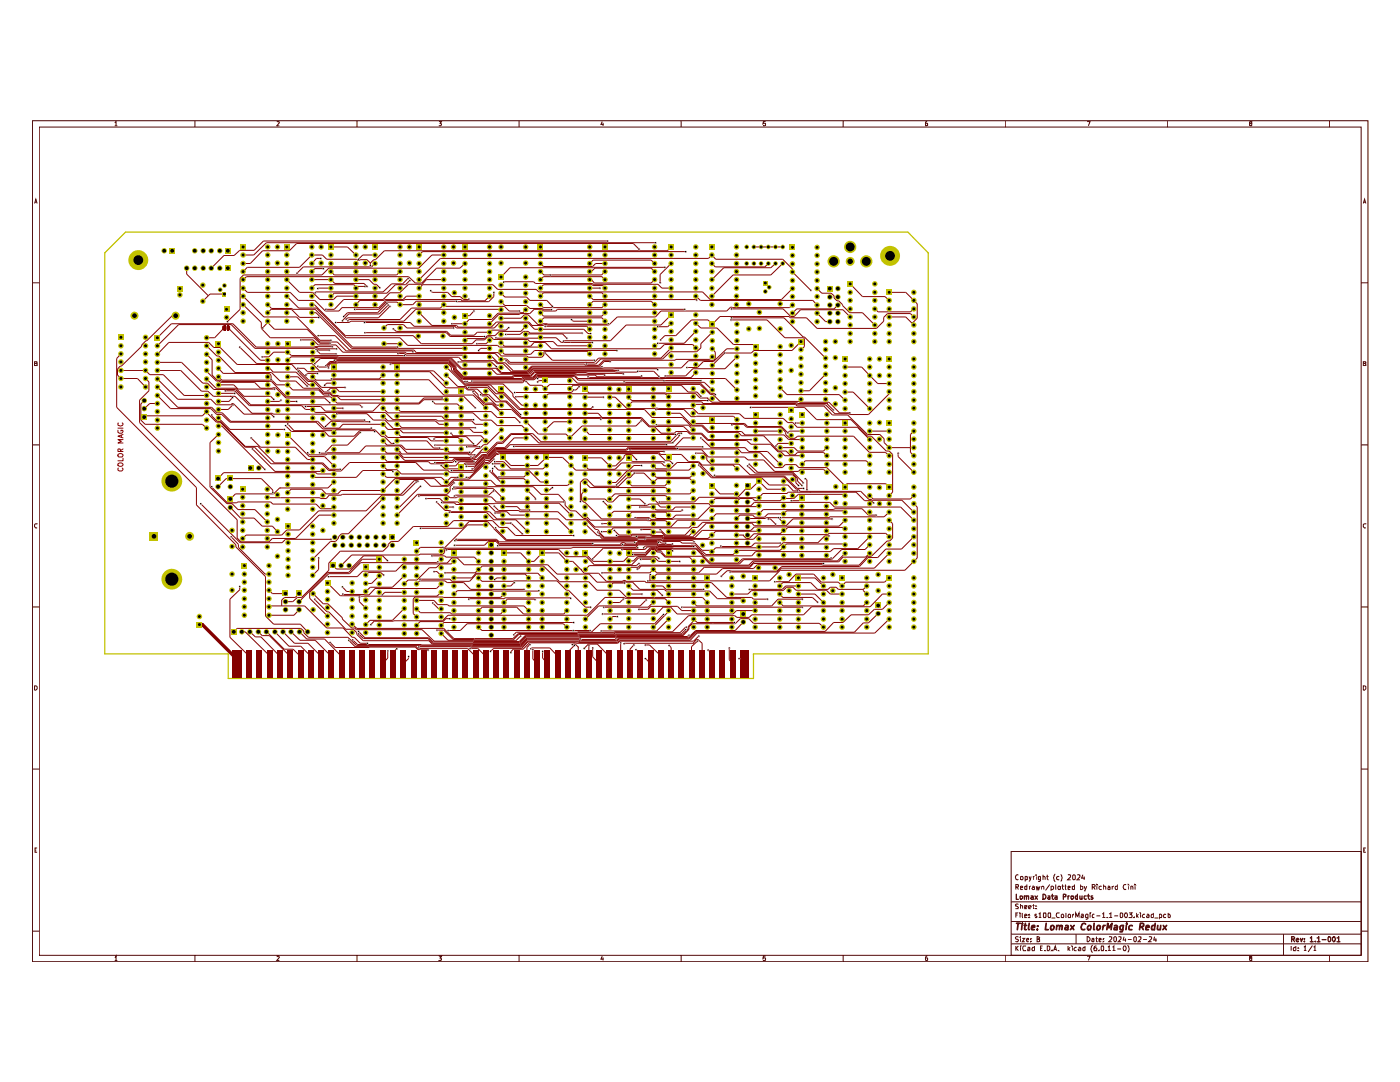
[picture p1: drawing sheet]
<svg xmlns="http://www.w3.org/2000/svg" width="279mm" height="216mm" viewBox="0 0 279 216" stroke-linecap="round" stroke-linejoin="round" font-family="sans-serif">
<g fill="none" stroke="#480000" stroke-width=".2">
<path d="M6.5 24.1h266.5v167.8h-266.5zM7.8 25.4h263.9v165.2h-263.9zM22.9 24.5l.3-.2v.8M22.9 25.1h.5M38.9 24.1v1.3M55.2 24.3h.5l.1 .1-.6 .7h.6M71.2 24.1v1.3M87.6 24.3h.5l-.3 .3h.2l.1 .3-.2 .2-.3-.1M103.6 24.1v1.3M120.2 24.3l-.3 .5h.5M120.4 24.5v.6M135.9 24.1v1.3"/>
<path d="M152.8 24.3h-.4l-.1 .4 .4-.1 .1 .4h-.5M168.3 24.1v1.3M185 24.3h-.2l-.1 .1v.6h.4l-.1-.4h-.2l-.1 .2M200.6 24.1v1.3M217 24.3h.6l-.4 .8M233 24.1v1.3M249.6 24.6l-.2-.3h.4v.3l-.4 .1v.3l.2 .1 .2-.1-.1-.4M265.3 24.1v1.3M6.5 56.4h1.3M6.9 40.6l.3-.8 .2 .8M7 40.3h.3M271.7 56.4h1.3"/>
<path d="M272.1 40.6l.2-.8 .3 .8M272.2 40.3h.3M6.9 72.5h.4v-.3h-.4v.7h.5v-.3l-.2-.1M272.1 72.5h.4v-.3h-.4v.7h.5v-.3l-.2-.1M6.5 88.8h1.3M271.7 88.8h1.3M7.4 104.6l-.3-.1-.2 .2v.4l.3 .3 .2-.1M272.6 104.6l-.4-.1-.1 .2v.4l.2 .3 .3-.1M6.5 121.1h1.3M6.9 136.9h.3l.2 .1v.5l-.2 .2h-.3zM271.7 121.1h1.3M272.1 136.9h.3l.2 .1v.5l-.3 .2h-.2z"/>
<path d="M6.5 153.5h1.3M271.7 153.5h1.3M7 169.6h.2M7.4 169.2h-.4v.9h.4M201.8 169.9h69.9v20.7h-69.9zM201.8 180h69.9M202.7 177h.5v-.4l-.5-.1v1M203 177l.2 .5M203.2 174.6a.45 .45 0 0 0-.6 .4 .45 .45 0 0 0 .6 .5M203.7 177.2l.4-.1-.1-.3-.3 .1v.5h.4M203.7 175l.3-.1 .2 .1v.4l-.2 .2-.3-.1zM204.6 175h.4v.5h-.4"/>
<path d="M204.6 174.9v1M204.9 176.9h-.4v.5h.4M204.9 176.5v1M205.4 174.9l.2 .7M205.4 176.8v.7M205.7 176.8l-.3 .2M205.8 174.9l-.2 .7-.2 .3M206 176.9l.3-.1 .2 .2v.5M206.2 174.9v.7M206.5 177.1h-.4l-.1 .1 .1 .3 .4-.1M206.5 174.9l-.3 .1M206.8 176.8l.2 .7 .1-.5 .2 .5 .3-.7"/>
<path d="M206.8 174.5v.1M206.8 174.9v.7M207.6 174.9v.8l-.1 .2-.3-.1M207.6 175h-.4v.5h.4M207.9 176.9l.3-.1 .1 .2v.5M207.9 176.8v.7M208.2 175l.2-.1 .2 .1v.6M208.2 174.5v1.1M208.8 174.9h.5M209 174.5v.9l.3 .2M209.5 176.5l-.8 1.2M209.8 176.9l.3-.1 .2 .2-.2 .5-.3-.1"/>
<path d="M209.8 176.8v1M210.6 174.5a.92 .92 0 0 0 0 1.4M210.7 176.5l.1 1M211.1 177l.2-.2 .3 .1v.5l-.3 .1zM211.4 175l-.3-.1-.2 .1v.5h.5M211.7 174.5a1.12 1.12 0 0 1 0 1.4M211.9 176.8h.4M212 176.5v.8l.3 .2M212.5 176.8h.3M212.6 176.5v.9l.2 .1M213.1 177.2l.5-.1v-.2h-.5v.5h.5M213.1 174.6h.6v.4l-.6 .6h.6"/>
<path d="M214.2 174.5l.4 .2v.7l-.3 .2-.2-.2v-.7zM214.4 176.9h-.4v.5h.4M214.4 176.5v1M215 174.6h.5v.4l-.6 .6h.6M215.6 176.9l.3-.1 .2 .2-.1 .4h-.4M215.6 176.5v1M216.1 174.5l-.2 .7h.6M216.4 176.8l.2 .7M216.4 174.9v.7M216.9 176.8l-.4 1h-.1M218 177h.4l.2-.3-.6-.2v1M218.2 177l.4 .5"/>
<path d="M218.9 176.5v.1M218.9 176.8v.7M219.8 176.9l-.2-.1-.3 .2 .1 .4h.4M220.3 176.9l.2-.1 .2 .2v.5M220.3 176.5v1M221.1 176.9l.3-.1 .1 .2v.5M221.5 177.1l-.4 .1 .1 .3 .3-.1M222 176.8v.7M222.3 176.8l-.3 .2M223 176.9l-.3-.1-.2 .2 .1 .4h.4M223 176.5v1M224.7 176.6a.45 .45 0 0 0-.6 .4 .45 .45 0 0 0 .6 .4"/>
<path d="M225.2 176.5v.1M225.2 176.8v.7M225.7 176.9l.2-.1 .2 .2v.5M225.7 176.8v.7M226.5 176.5v.1M226.5 176.8v.7M272.2 169.6h.2M272.6 169.2h-.4v.9h.4M6.5 185.8h1.3M22.9 191.1l.3-.3v.8M22.9 191.6h.5M38.9 190.6v1.3"/>
<path d="M55.2 190.9l.4-.1 .2 .2-.6 .6h.6M71.2 190.6v1.3M87.6 190.8h.5l-.3 .3 .3 .2-.1 .3h-.4M103.6 190.6v1.3M120.2 190.8l-.3 .6h.5M120.4 191.1v.5M135.9 190.6v1.3M152.8 190.8h-.4l-.1 .4 .4-.1 .1 .5h-.5M168.3 190.6v1.3M185 190.8h-.1l-.2 .3v.5h.4l-.1-.5h-.2l-.1 .2M200.6 190.6v1.3M201.8 188.3h69.9"/>
<path d="M201.8 186.4h69.9M201.8 183.9h69.9M202.7 188.8v.9M202.7 182.6h.4M202.8 189.2l.4 .5M203.2 182.2h-.5v.9M203.2 187l-.4-.1-.2 .2 .2 .3 .4 .2-.1 .3-.5-.1M203.2 180.5l-.4-.1-.2 .2 .1 .2 .5 .3v.2h-.6M203.2 188.8l-.5 .5M203.6 182.2h.1M203.6 182.4v.7M203.7 188.8h.1"/>
<path d="M203.7 186.9v.1M203.7 180.8h.4v.5M203.7 180.4v.9M203.7 187.2v.7M203.7 189v.7M204 187.2h.5l-.5 .7h.5M204 182.2v.7l.2 .2M204.5 182.8l.4-.1v-.2h-.4v.6h.4M204.5 181.1l.4-.1v-.3h-.4v.6h.4M204.7 188.8h-.4l-.2 .4 .2 .5 .4-.1M204.9 187.6l.4-.1-.1-.3-.3 .2v.3l.1 .2 .3-.1M205.1 189.1h.4v.6h-.4v-.3l.4-.1"/>
<path d="M205.3 181.1l.5-.1-.1-.3-.4 .1v.4l.4 .1M205.4 183v.1M205.4 182.5v.1M205.7 187.8v.1M205.7 187.3v.1M206 180.7h.5M206.2 180.4v.9h.3M206.5 188.8v.9h-.5v-.6h.5M206.7 181.2v.1M206.7 180.7v.1M206.9 182.5h-.4v.3l.5 .1-.1 .2h-.4M207 187.4l.4-.1 .1-.2-.5-.2v1h.3l.2-.1v-.3l-.3-.1"/>
<path d="M207.3 182.4l.3-.2v.9M207.3 183.1h.5M207.6 189.2h.4M208.1 188.8h-.5v.9h.5M208.3 182.2h.4v.1v.8h-.4l-.1-.2zM208.5 189.6v.1M209 188.8h.3l.2 .1v.5l-.2 .3h-.3zM209.3 182.2h.3l.1 .1-.1 .8h-.3l-.1-.2zM209.8 183.2h.8M209.9 189.6v.1M210.3 189.7l.3-.9 .3 .9M210.4 189.4h.4"/>
<path d="M211.2 189.6v.1M211.4 182.2h-.5l-.1 .4 .2 .5 .4-.1M211.8 182.6l.2-.2 .2 .1v.6l-.4-.1zM212.7 182.2l.1 .9M213.1 188.8v.9M213.2 182.5l.3-.1 .2 .2-.1 .5h-.4zM213.2 189.4l.4 .3M213.6 189l-.5 .4M214 188.8h.1M214 189v.7M214.1 182.4v.7M214.3 182.4l-.2 .3"/>
<path d="M214.7 183.1v-.9l.3 .6 .3-.6v.9M214.8 186.4v1.9M214.8 189.1l-.2-.1-.3 .3 .2 .4h.3M215.3 189.1l.2-.1 .2 .2v.5h-.4l-.1-.3 .5-.1M215.8 182.5h.4v.6h-.4v-.3l.4-.1M216.5 188.8v.9h-.3l-.1-.5 .2-.2 .2 .1M217 190.8h.6l-.4 .8M217 186.9h.2l.4 .4-.4 .6h-.2zM217.1 182.4v.9l-.2 .1-.2-.1M217.1 182.5l-.3-.1-.2 .3 .1 .4h.4M217.6 182.2h.1M217.6 182.4v.7"/>
<path d="M217.9 187.3h.4v.6M218.1 188.6a.92 .92 0 0 0 0 1.4M218.3 187.5l-.4 .1v.2h.4M218.4 182.5l-.3-.1-.1 .3 .1 .4h.3M218.7 187.2h.4M218.8 186.9v.9l.3 .1M218.8 188.8h-.2a.73 .73 0 0 0-.2 .9h.4l.1-.4-.2-.2-.4 .2M218.8 182.8h.8M219.3 187.6l.5-.1-.1-.3-.4 .1v.5h.5M219.3 189.6v.1M219.8 188.8h.4l.1 .1-.1 .8h-.4v-.2zM220 182.4l.3-.2v.9"/>
<path d="M220 183.1h.6M220.2 187.8v.1M220.2 187.3v.1M220.7 189.6v.1M220.9 183v.1M221.1 189l.3-.2v.9M221.1 189.7h.6M221.4 187h.5v.3l-.6 .6h.6M221.4 182.4l.3-.2v.9M221.4 183.1h.6M222 189l.3-.2v.9M222 189.7h.6"/>
<path d="M222.4 182.8h.7M222.5 186.9l.3 .2v.6l-.2 .2h-.1l-.2-.2v-.6zM223 189.4h.7M223.2 187h.5v.3l-.6 .6h.6M223.6 182.2l.5 .1v.6l-.2 .2h-.3v-.2zM224.2 188.8h.1a.47 .47 0 0 1 .5 .4 .47 .47 0 0 1-.5 .5l-.1-.3zM224.3 186.9l-.1 .7h.5M224.6 182.2a.47 .47 0 0 1 .4 .4 .47 .47 0 0 1-.4 .5l-.2-.3zM224.6 187.2v.7M225.1 188.6a1.14 1.14 0 0 1 0 1.4M225.1 187.5h.7M225.3 182.2h.6l-.3 .3 .3 .2-.1 .4-.5-.1"/>
<path d="M226.4 183v.1M226.4 186.9l.4 .2v.6l-.2 .2h-.2l-.1-.2v-.6zM226.8 182.2v.9M226.9 182.8l.3 .3M227.2 187h.5v.3l-.6 .6h.6M227.2 182.4l-.4 .4M227.6 182.2h.1M227.6 182.4v.7M228.1 187.5h.8M228.5 182.5l-.3-.1-.2 .3 .1 .4h.4M228.9 182.5l.3-.1 .1 .2v.5h-.4l-.1-.3 .5-.1M229.3 187h.5v.3l-.6 .6h.6"/>
<path d="M230.2 182.2v.9h-.4l-.1-.5 .2-.2 .3 .1M230.4 186.9l-.1 .7h.5M230.4 183.2h.8M230.7 187.2v.7M231.4 182.5l.3-.1 .2 .3-.1 .4h-.4M231.4 182.4v1M232.7 182.5l-.3-.1-.2 .3 .1 .4h.4M233 190.6v1.3M233.1 182.2v.9h.4v-.6h-.4M249.6 191.1l-.2-.2 .3-.1 .1 .3-.4 .1 .1 .4h.3l-.1-.5M256.2 186.4v4.2M257.7 188.8v.9"/>
<path d="M258.6 188.8v.9h-.4v-.6h.4M259 189.6v.1M259 189.1v.1M260.2 189l.3-.2v.9M260.2 189.7h.5M261.9 188.7l-.8 1.2M262.2 189l.2-.2v.9M262.2 189.7h.5M265.3 190.6v1.3M271.7 185.8h1.3"/>
</g>
<g fill="none" stroke="#480000" stroke-width=".25">
<path d="M202.8 178.4v1.1h.4M203.6 178.9l.3-.1 .2 .1v.3l-.3 .3-.2-.2zM204.4 178.9l.5-.1v.7M204.4 178.8v.7M204.9 178.9v-.1h.4v.7M205.8 178.8h.3l.1 .7M206.2 179h-.3l-.2 .2 .2 .3 .3-.1M206.5 178.8l.6 .7M207.1 178.8l-.6 .7M208.2 178.4a.52 .52 0 0 1 .6 .5 .52 .52 0 0 1-.6 .6zM209.2 178.8h.3v.7M209.5 179l-.4 .2 .2 .3 .2-.1"/>
<path d="M209.8 178.8h.5M210 178.4v1l.3 .1M210.5 178.8h.4v.7M210.9 179l-.4 .1v.3h.4M212.2 178.9h.4l.1-.4-.5-.1v1.1M213.1 178.8v.7M213.4 178.8l-.3 .1M213.7 178.9l.5-.1v.6l-.3 .1-.2-.2zM215 178.8h-.3l-.1 .1 .1 .5h.3M215 178.4v1.1M215.5 178.8v.6l.3 .1 .1-.2M215.9 178.8v.7"/>
<path d="M216.8 178.8l-.4 .1v.4l.1 .2 .3-.1M217 178.8h.5M217.2 178.4v.9l.3 .2M218.1 178.8h-.3l-.1 .1 .4 .4-.1 .2-.3-.1M257.8 187.4h.5l.1-.3-.2-.2h-.4v1M258 187.4l.4 .5M258.7 187.6l.5-.1-.2-.3-.3 .2v.3l.2 .2 .2-.1M259.5 187.2l.2 .7 .3-.7M260.3 187.8v.1M260.3 187.3v.1M261.5 187.2l.2-.3v1M261.5 187.9h.6"/>
<path d="M262.5 187.8v.1M262.8 187.2h.2l.2-.3v1M262.8 187.9h.6M263.9 187.5h.7M265.2 186.9l.4 .2v.6l-.3 .2-.3-.2v-.6zM266.1 186.9a.55 .55 0 0 1 .4 .5 .55 .55 0 0 1-.4 .5l-.2-.4zM266.8 187.2l.4-.3v1M266.8 187.9h.6"/>
</g>
<g fill="none" stroke="#480000" stroke-width=".34">
<path d="M202.9 184.2h.7M203.2 184.2l-.2 1.3M204 184.7l-.1 .8M204 184.2v.2M204.4 184.7h.5M204.6 184.2l-.1 1.1 .1 .2h.2M205.4 184.2l-.2 1.1 .2 .2M205.9 185.1l.6-.1-.1-.3-.5 .1-.1 .5 .1 .2h.5M207 185.4v.1M207.1 184.7v.1M208.8 184.2l-.2 1.3h.6M209.7 184.8l.4-.1a.56 .56 0 0 1 0 .8h-.4z"/>
<path d="M210.9 184.8l.3-.1 .3 .1-.1 .7M210.9 184.7l-.1 .8M211.5 184.8l.2-.1h.3l-.1 .8M212.7 184.7h.3l.2 .1-.1 .7h-.5v-.4l.6-.1M213.7 184.7l.6 .8M214.4 184.7l-.8 .8M216.7 184.4l-.1-.1a.69 .69 0 0 0-.8 .4 .69 .69 0 0 0 .2 .8l.5-.1M217.1 184.9l.2-.2h.4l.1 .2-.2 .6h-.5zM218.4 184.2l-.1 1.3h.1M219 184.7h.4l.2 .2-.2 .6h-.5v-.2zM220.2 184.7l-.2 .8M220.6 184.7l-.5 .2"/>
<path d="M220.9 185.5l.2-1.3 .2 1 .6-1-.2 1.3M222.4 184.7h.4l.2 .1-.1 .7h-.6l.1-.4 .6-.1M224.2 184.7l-.3 1.2h-.4M224.2 184.7a.45 .45 0 0 0-.7 .2v.5l.6 .1M224.8 184.7l-.1 .8M224.9 184.2v.2M226 184.7a.45 .45 0 0 0-.7 .2l.1 .6h.5M227.5 184.9l.7-.1 .1-.4-.2-.2h-.5l-.2 1.3M227.8 184.9l.4 .6M228.7 185.1l.7-.1-.2-.3h-.4l-.1 .6v.2h.5M230.5 184.2l-.1 1.3h-.5v-.7l.2-.1h.4M231.1 184.7v.8l.5-.1"/>
<path d="M231.6 184.7v.8M232.2 184.7l.5 .8M232.8 184.7l-.7 .8"/>
</g>
<path d="M20.9 50.5l4.2-4.2h156.1l4.1 4.2v80h-34.9v4.9h-104.8v-4.9h-24.7z" fill="none" stroke="#c2c200" stroke-width=".25"/>
<g fill="none" stroke="#840000" stroke-width=".2">
<path d="M37.3 53.5v1.2l4.3 4.3M44.8 58.7h-2.9l-1.4 1.4M48.5 59.1l4.2 4.1h6.5l4.6 4.7h2.2M48.5 57.5l.9 .8h8.5l1.6 1.6h3.3l2.1 2.2h2.7l.6-.7h7.4l1.4-1.5h3.6l.2-.1h11.2l.2 .2h4.6l.9-.9M57.2 59.1l2.4 2.4h3.6l5.9 5.9h10.7l1.6 1.5h17.9l.4 .4h7.9l.3-.3M57.2 55.8l2.6 2.5h2.6l1.4 1.5h2.7l.7-.7h3.8M62.2 55.8h3.8l.8 .8h5.8l.6 .5M64 51.6h-.8l-1 1M64.5 53.6h-1.7l-.6 .6M66 54.2l.7 .7h12.5l.6-.7M66 57.5l-2.6 .1M66 49.3h3.3l1.7 1.6"/>
<path d="M71 55.8h2.7l.9 .9h.5l.7 .7M71 57.1l-.4-.3h-7.8l-.6 .7M71 57.1v.4M71 57.1h1.8M73.9 52.5l-.7-.7h-1.3l-.4 .2-.3-.3h-6l-.9-.8h-2.1l-2.4 2.4h-10.4l-.9 .9M73.9 52.5v.5M74.8 50.9h-2.4l-.9 .8M74.8 52.6l-.6 .7h-13.7l-1.2 1.2M81.4 55.5l-1.1 1.1h-2.2l-1.6 1.7h-13.5l-.1 .1M81.8 56l-.9 .8h-2l-1.7 1.7h-10.5l-.7 .6M83.7 59.1h-2.6l-.7 .7-8.6 .1-.8 .9M83.7 57.5l.6-.7h14.1l.9 .9h7.7l.5 .6h32.7l1.5 1.5h14.3l2.2-2.2"/>
<path d="M83.7 55.8l4.2-4.2h53.5l.7-.7 .7 .8h13.4l2 2v.6l3.6 3.6M85.9 58l.4 .3h3l.9 .9h1.7l.6 .6 1.1-.1M88.6 50.9h-2.4l-2.6 2.6h-18l-1.3 1.4h-15.7l-.7 .6v6.2l-2.5 2.5M88.6 55.8h-3.5l-.9 .9h-2.7l-1.7 1.7h-2l-1.3 1.4h-7.9l-1.9 1.9h-1.7M92.8 52.6l-1 .9h-4.7l-2.9 3h-1.3l-1.4-1.3h-32.3l-.7 .6M98.6 58.3v.9l-1.1 1-14.4-.1-.7 .7h-2.6l-.6-.5h-2.2l-1.4 1.4h-4.8M100 58.5l.8 .8h4.3l.6 .6h3.4l1.1 1.2M100.5 56.3l6-.1 .3 .4h11.5l.1 .1h12.9l.8 .8h1.8M107.9 54.2l.6 .7h11.6l.6-.7M107.9 55.8l.6-.6h11.6l.6 .6M107.9 57.5l.6-.7h9.7l.2 .2h1.9l.4 .5M107.9 59.1l.6-.7h11.6l.6 .7"/>
<path d="M107.9 52.6l.6 .6h9.8l.6-.6h1.8M117.7 59.1l.7 .7 20.6 .1M117.7 55.8h.3l.6 .7h11.4l.6-.7M117.7 57.5h2M117.7 54.2h.3l.7-.7h11.3l.6 .7M117.7 52.6l.7-.7h11.6l.6 .7M121.2 48.1h-68.6l-1.9 1.9h-2.9l-1.1 1h-2l-2.5 2.5M127.5 49.7l-1.1-1.1h-67.2l-1.5 1.4h-5.3l-2.4 2.6h-1.5M130.6 59.1v.7M130.8 48.4h-77.6l-2.6 2.5h-2.1M132.7 53.3l-30.9 .1-1.8 1.9M133.9 49.3l-.7 .7h-56.5l-1.8 1.8h-.3l-.7 .7"/>
<path d="M133.9 52.6l-2.2 2.2v1.6M136.8 50.2h.1M136.8 50.2h-52.5l-.6 .7M138.9 59.1l.9 .8h22.4l.9 1M142.1 52.6l.6 .7h10l.6-.7M150.5 49.3h5.7M154.8 49.3h.1M154.8 52.6l-1 .8h-9.4l-2.3 2.4M156.2 52.6l-2.4 2.3h-7.5l-4.2 4.2M163.1 57.6l.9 .9h1.9l.6 .5v.4l.5 .6h.4l2.2 2.4h2.5l2.5 2.5M169.7 56.6l2.4 2.6h4.5l.9 .7M177.5 58.3h3.3l2.2 2.3v2.9l-1 1"/>
<path d="M24.1 70.6l-.8 .9v9.8l15.9 16v3.5l7.9 7.9v.4l5.9 6v7.8l1.6 1.6h5.3l1.5 1.6M24.1 73.9h4.9l.9 .9h2.7l4.1 4.1h4.5M28.8 79.9l-.7 .7v3.2l.9 .9h11.4l.8 .7M29 75.5l.7 .7v1.8l-1.8 1.8v4.5l19.4 19.4v3.7l.8 .7h5.6l.7-.7h4.6l4.7-4.6h2.9M31.4 73.9h4.7l4.1 4.2h1.3l1.1 1h4.3l3.4 3.4h4.1l.1 .1h10.3l1.2 1.2h6.7M31.4 77.2l4.1 4.1h6.7l1.1 1.1h1.1l1.7 1.7h17.3l1.4 1.3h2.9l.7-.7h8.1l.9 1h2.4l.6 .7h8.7M31.4 78.9l2.6 2.6h8.1l1.2 1.2h1l1.6 1.5h17.2l1.3 1.4h9.5l.2-.2M31.4 72.3h4.8l4.3 4.2h.9l1.3 1.2h4.3l3 3.1h21.8l.4 .4M31.4 70.7l2.3-2.4h8l1 1h1.2l3.4 3.4h11l1 1.1h.3l2 2.1h1.1l1.5 1.4h4.6M31.4 69l4.2-4.2h10.5l4.8 4.7h11.9l.1-.2h.4l.2 .3h3.6M31.4 75.6l4.1 4.1h6.6l1.1 1.1h2.9l.2-.3h.3l2.1 2.1h5.4l.5 .5M31.4 67.4l2.8-2.8h12.3l4.6 4.7 15.2-.1"/>
<path d="M35.1 63h-.7l-5.1 5h-.2l-.8 .8v.3l-4.1 4h-.2l-.5 .6v1.1l.6 .7h3.3l1.6 1.7M41.2 69l2.1 2h.4l3.2 3.3h7.3l1.7 1.7h3.1l1.5 1.5h3l1 1h1.2l.7 .6h.9l.7 .7h8.5M41.2 70.7l1.1 1.1v3l1 1.1h.6l.3 .2h10l2.9 3.1h8.9l1.2 1.2h16.4l1-1h3.6M41.2 75.6l1.9 1.9h4l1.6 1.6h5.3l.6 .6M41.2 73.9v.2l2 1.9h.6l.1 .3h6.9l1.2 1.2 3-.1 2.1 2h7.7l1 .9M43.6 78.5h3.2M43.6 75.2l.7 .7h9.5h.6l.8 .9h2.2l1 1h5.2l1 1h1M43.6 73.5l.9 1h9.3l.3 .4v.8M43.6 76.8h3.1l.8 .8h7.3M44.7 65.4l-1.9 2h-1.6M45 78h1.8l3 2.9h10.4l.8 .8h1.4l.5 .6h14l1.5 1.4h8.7l.2 .3h6.8l.7 .7h2.1M45.6 65.4l6.4 6.5h1.4"/>
<path d="M45.9 79.1h.1M46.4 79.3l-.7 .8h-2.1M47.8 69.3l3.4 3.3h11.1l1.5 1.4h22.7l2.6 2.5M48.5 60.8l3.7 3.5v1.2l1.7 1.9h8.8l1.1 1.1h2.1M53.4 73.5h.4l.7 .8h4.6l2.5 2.5h.8M53.4 60.8l.8 .8 8.7 .1 7.5 7.6h8.9M53.4 62.4l.7-.7h4.1l1.6 1.6h3.8M53.4 64.3l1.4 1.4h6.5l2.5 2.5h3.5l1.8 1.8h13.2l.1 .2M53.4 64.3l-1 1.1M53.4 64.1v.2M56 79.8l-.2 .3h-2.4M57.4 71.9l.7-.7 33.4 .1 .7 .7h6.4l.6 .6h1.2l1.6 1.6h3.3l.9-1h13.9"/>
<path d="M57.4 75.2h2l1.9 1.8M59.4 73.5h1.3l.7 .7h24.4l3.2 3.2h3.9l.4 .4h1.2l.9 .9v.5l1.4 1.2h1.5l1.3 1.3h2.5l1.9 1.8h15.7l.2 .2M59.5 74.2l2 1.9h1.1l2.1 2.1h1.1l.6 .7h1.1l.1 .2h24.9l2.3 2.3M60 67.8h2.5l1 1h3.6l1.3 1.5h12.5l.2 .2h17.7l1.2 1.2 1.1-.1 .7 .7h16.8l.9-.8h12.4l2-2.1M62.2 62.4h.9l7.1 7.1h22.6M62.2 60.8h.5l6.2 6.2h13.6l1.6 1.6h10.1l.8-.8h1.7l.6-.6h.7l.5 .5h6.8l.4 .5h4.7l.9 .8h6.4M62.4 75.2l.7 .7 22.5-.1 3 3h5.8l2.5 2.6M62.4 71.9l.4-.5 27.3 .1 2 2h6.9l1 1h5.5l.8-.8 24.8-.1 .1 .1M62.8 72.6l1.1-1.1 26 .1 2 2.1h6.2l1 1h6.6l.7-.8h17M63.1 69.7l.5 .1h2.1M63.3 74.5h-1.9l-.4 .3M63.3 70l.6 .6h3.2"/>
<path d="M63.4 73.1l.2 .1h1.6l.8-.9 1.3-.1h22.3l1.1 1.1v.5l1.7 1.7h11.7l.3-.2h1.9l.8-.8h7.8l.2 .2h5.4l.1 .1M63.5 67h3.4l2.9 2.8h12.8l.5 .6h16.3l.7 .6h5.1l.2 .3h2.7l.4-.4 .1-.8h8.6l.5 .5M65 73l.9-.9h1.2l.1-.1h22.4l1.2 1.2v.5l1.7 1.7h9.9l.2-.3h3.3l.8-.8h10.3l.3 .2 7.1 .1M65.4 78l.6-.5h1.1l.6 .6h8.8M65.5 73.4l.1-.4 .4-.5 1.4-.1h22.1l1 1v.5l1.8 1.8h12l.3-.3h1.8l.7-.7h7.7l.2 .1h3.8l.3 .4h8.8l.1-.2M66.6 76.5h-1.4l-.4 .4M66.7 71.9l23-.1 1.3 1.4v.5l1.5 1.5h9.7l.2-.3h3.4l.8-.7 20.5 .1 .2-.2h3.2l1 1M72.7 64.3h9.2l.7 .8h8.2l.3 .3h7.5l1.1-1h5.7l1.3 1.3h9.8l.8 .8h.6M72.8 66.4h16.3l.7 .7h6.9M76.5 74.8l-.8 .8h-9.6M76.6 65.4l.7-.6h3.2l.7 .6h9.3M76.6 68.6l3.2 .1"/>
<path d="M77.2 60.5l-1.8 1.9h-6.1l-.7 .8M77.5 60.9l-1.8 1.8h-6.1l-1.3 1.3M77.8 61.1l-2.3 2.3h-6.1l-.3 .3M77.9 72.6h11.5l.7 .7v.5l2.9 3h4.9l1.5 1.5h1.2l3.2 3.2h14.1l.4-.3M79.4 70.5h1.3l.3 .4h11.5l.3 .3M80.7 71h-22.5l-.8-.7h-2.8l-.9 .9h-1.4M89.1 79.8h-4.5l-.9 .8h-7.8l-1.5 1.4h-9.5l-.9-.9h-3M89.1 73.2l3.8 3.8h4.5l1.6 1.6h1.4l3.1 3.1h25.1l1.5 1.6h6.1l1.7 1.7h2.1l1.3 1.3h6l.7 .7h4.4l3 3h1.5l.7 .8h1.1l.5-.5h5.1l.7 .6M89.1 74.8l2.3 2.3h1.6l.4 .5h1.8l1.2 1.1h1.1l1.5 1.5h1.9M90.2 64.6h.1M92.8 76.1h.1M92.8 76.1l.5 .5h7.1l2 2v.5l1.7 1.8h.9"/>
<path d="M93.6 77.3h.1M93.6 77.3h3.7l2.6 2.7h1.2l2.8 2.7M94.1 76h10.2l.4-.4h1.7l.8-.7h7.5l.6 .6h29.5l2.3 2.3M94.4 78.1v.2l2.3 2.4h1.5l1.9 1.8M94.6 62.1l-.9 .9h-.9M95.9 78.7l.3 .3h1l1.9 1.9h1M97.7 71.2h.5l1.2 1.2h1.4l1.6 1.6h2.8l.9-.9h13.5l1-1h1.2M97.7 69.5h-1.8l-.4 .4M97.7 67.9l-.7 .7h-1.8M99 67.4h8.9M100 60.2h.1M100 63.5h4l.6-.7h.8l2 2h.8l.1-.2h13.1"/>
<path d="M100 68.4l.7 .7h5.2l.7-.8h2.2l1.3 1.3h21.6l.9-.9h5.7l.6 .7M100 60.2l.8 .8h4.3l.6 .6h2.6l.2 .2h1.6M100 61.8l-17-.1-2.4 2.4h-10.6l-.3 .2h-2.7M101.5 65.4l-.5 .5h-3l-.3 .4h-2.5l-.5 .6h-4.8l-.7-.8h-10.1l-.6-.5M103 79.2h2M103.6 62.1h-2l-.9-1h-11.8l-.3-.3-.7 .7h-5.8l-2.3 2.3h-10.1l-.3 .2M104.9 61.8l-.5 .6-5 .1-1.3 1.3h-4.5l-.8 .8h-2.6M104.9 65.1l-.9 1h-4.3l-.9 .9h-1.5l-.6 .6h-3.6l-.3 .3M104.9 66.7l7.4-.1 .8 .9M105 79.2h.1M105 76.1l.7 .8h2.4l.7 .7 .9-.9h30l2.1 2h.5l1.4 1.4h15.7l.2 .2h5.8l2.2 2.1h2M107.3 75.5l.3-.2h6.4l1.2 1.2h24.6l2 2h.8l.1 .2"/>
<path d="M107.9 67.4h3.1l1 .9h6.2M107.9 64.1l.6-.7h11.6l.6 .7M107.9 60.8l.6 .6h11.6l.6-.6M107.9 62.4l.6 .7h11.6l.6-.7M107.9 67.3v.1M108.8 70.4l1.4 1.5h8.4M108.8 75.9h-1.2l-.3 .3M108.8 65.1h8.3l.6 .6M108.8 79.2l.7-.6h23.3l.6 .6M113.7 77.6l.7-.7h21.6l1.3 1.3h1.8l.8 .9M114 63.8l.4 .3h3.3M115.6 77.1l-.6 .7h-.5l-.5 .5h-11.3"/>
<path d="M116.2 66.5h-10.5l-.3-.4h-.9l-.7 .6h-2.9M116.8 77.6l.7 .8 21.3 .1 .9 .9h1.4M116.8 79.2h3.6M116.8 72.3h.1M117.7 60.8l.7-.7h11.6l.6 .7M121.7 79.2h1.1l2.3 2.3h13.2l1.1 1h8.2l1 1h7.7l.9 .8h1l.9 1h12l2.5 2.4M123.1 69.9h-16.4l-.8 .8h-5.2l-.7-.7M124.5 76.2l16 .1 1.7 1.5M125.5 79.2l.6 .7h15.1M132.5 75.9h.1M132.5 75.9h-17.1l-.8-.8h-7.2l-.8 .7h-1.8l-.5 .6h-10.9l-.2-.3M132.5 75.9h7.4"/>
<path d="M133.4 79.2h.1M133.9 62.8l-2 2.1h-6.9l-3.2 3.1-9.4 .1M133.9 64.5l-.6 .7h-2.1M136.7 61.7h-25.4l-.4 .4h-2.4l-.4-.4h-1.5l-.9 .9h-1.9l-.2 .1h-4l-1.9 1.9M138.9 66.1l-2.3 2.4h-5.4M138.9 64.5l1 .9h3.2l3.3 3.3h4l.4 .5M138.9 74.3l-1 1.1h-20.3l-.3-.2M141.1 79.4h.1M141.1 79.4l1 .9h16.9l.2 .2h5.8M142.2 72.9h.1M142.2 69.6l.5 .7v1.2l-.4 .5h-4.9l-1.4 1.4-29.7 .1-1 .8h-5.2l-2.1-2.1h-6.6M142.2 71.2l-.6 .5h-6.7l-.2 .2h-14.2l-1 1h-2.7l-.1-.3h-15l-.7-.6"/>
<path d="M142.2 66.3l-2.3 2.3v.8l-.9 .8h-5.2l-1.6 1.4h-12.3l-1 1h-1.9M145.9 63.8h7.2l3.5 3.6h3.8l.1 .2v1.6l-.6 .6M146 63.4h10.5l8.3 8.1M146 61.6h10.3l1.5 1.6h.7l1.3-1.4h8.4l1.5 1.4M147.1 69.6h-2.1l-2.6 2.5h-2l-1.2 1.2h-2.1M147.1 71.2l-2.4 2.4h-6.4l-1.5 1.4h-4M155.7 77.4l1.4 1.3h10.4l1.2 1.1M158.2 60.9l-.6 .5-11.8-.1-.8 .8h-13.1l-1.1 1.1h-7.6l-1.7 1.7-12.9-.1-.1 .1h-2.3l-.6-.6h-6.5l-1.1 1h-6.6l-.3-.4h-4.9l-2.5-2.5M159.9 68.2l-1.8 1.7h-7.6l-.6 .5h-5.3l-2.4 2.5M163.1 62.5l1.7 1.7h.8M164.8 74.7l-3.3 3.3h-1.6M167.2 60.9l-.7 .7h-7.5l-.8 .9"/>
<path d="M168.7 78.2h1.6l3.3 3.3M168.7 73.2h3.3l3.2 3.3h2.3M174.6 61.6l.7 .6h6.4l.7-.6M177.5 78.1v.5l-4.2 4.1-6.7-.2-1.8-1.7h-5.7l-.3-.3h-18.5l-.3-.3h-13.8l-.7 .7M177.5 63.2h3.3l1.6 1.7M182.4 63.2l-.7-.6h-4.6l-.7 .7v.8l-1.5 1.4h-11.8l-2.1-2.1h-3.3l-.2-.2h-13.8l-1.5 1.5-.9-.9h-3.3l-3.1 3.2h-2.2l-.9 .8M23.5 92.5a.66 .66 0 0 1 1.1 .1v.2a.66 .66 0 0 1-1.1 .1zM23.5 90.7a.66 .66 0 0 1 1.1 .1l-.2 .4h-.7l-.2-.2zM23.5 85.9v.4l.3 .1h.5l.3-.3-.1-.2h-.4v.1M23.5 85.4h1.1M23.6 93.4l-.1 .4 .3 .2h.5l.2-.2 .1-.2-.2-.2M23.6 84.4l-.1 .4a.52 .52 0 0 0 .7 .2 .52 .52 0 0 0 .3-.6h-.1"/>
<path d="M24 90.1v-.5h-.4l-.1 .5h1.1M24.2 86.9v.4M24.6 91.4v.5h-1.1M24.6 87.7h-1.1l.7 .4-.7 .3h1.1M24.6 86.7l-1.1 .3 1.1 .4M24.6 89.6l-.6 .3M31.4 80.5h-1.5l-1.1 1M41.1 82.2l2.1 2h.7l5 5h1.9l3.3 3.3h10.2l1.3 1.4 2.5 .1 1.7-1.7h13.2l1.5 1.5h4.8l.4 .4h4.8l2.4-2.3h.8l1.3-1.4h.3l.2-.2h32l.3 .4h4.2l1.4 1.4h2l.7 .7h6.2l.8 .8M41.2 82.1l-.8 .9h-11.4l-.2 .2M42.2 82.8v.2l1.1 1.1h.6l5 5h2.6l3.3 3.3h9.6l1.3 1.2h2.2M42.2 97.1l3.2 3.2h1.8l.2-.1h6.6l.4 .4h8.7l.9 .9h2.2l.4-.3M43.5 97.1l1.6-1.6h7.1l2.2 2.3v.5"/>
<path d="M43.6 86.7l-1.7 1.6v8.9l3.4 3.3h1l1.2 1.2h3.4l2.4 2.4M43.6 85h.7l8.5 8.6M43.6 83.4l2.3 2.3h10.8M46.5 80.8l-.9 .9h-2M50.1 87.4l1.9 1.8h6.9l2.5 2.5h1M50.4 89.6l4.5 4.5h9.4l.1-.2M55.8 97.4h.1M55.8 97.4l-1.2 1.2h-7.6l-1 1M57 84.9l1.2 1.2h6.6l.8 .9h5.1l1.1-1.1h2.9l.1 .2M57.4 80.1h1.8M57.4 86.8l4.3 4.3h3.1l1.8 1.9M57.4 84.6l1.3 1.3h7.6l.3 .4"/>
<path d="M66.6 81.4h1.8M66.6 86.3l.5-.5h7.7l1.4 1.3h.5l1.4 1.4h.5M66.6 94.6h-3.3l-.2-.3h-18.5l-1.1 1.2M66.6 86.3v.1M66.6 96.2l-1.2 1.2h-9.6M67.2 82.5h6l1.3 1.3h2.3l1.7 1.7 15.3 .1 .7 .7h2.4M71.9 86.3l-2.6 2.5h-3l-1.3 1.4M73.7 84.2l-7.7-.1-1.1 1M76.5 83.1l.9 .9h9.5l.7 .7h1.5M76.5 81.4l.9 1h17l1.5 1.4h2.1l1.2 1.1h4.9l.9 .9M76.5 88l.7 .8h2.9l.8 .9h8.2M76.5 93l.7 .7h2l.9 .9h9"/>
<path d="M76.5 94.6l.6 .6h11l1 1 .9-1h1.4M76.5 91.3l.8 .8h8.2l.4 .4h2.8l.4 .5h1.8l.8-.9 2.9-.1M76.5 89.7l.7 .7h2.5l.8 .9 13.5-.1M76.5 86.4l.9 .9h7.9l.7 .7h3.1M76.5 99.5l-7 7h-1.3l-.6 .6v.3l-.6 .6h-1l-3.6 3.6M78.4 94.1l-.1-.2h-5.9l-1.3 1.3h-8.5l-.2-.2M79.2 84.7h.3l.7 .6h14.6M79.2 81.4l.7 .7h18.1l1.2 1.2h3.6l.9 .9M79.2 96.2l.6-.5h4.8l1.3 1.3h3.6l1.2-1.2h7.3l1 1.1h14.3l.7-.7M79.2 88h6l1.3 1.4h1.2M79.2 86.4l.8 .7h13l1.5 1.5M79.2 83.1h8.9l.7 .6h5.7"/>
<path d="M79.2 89.7l1 .9h13.2l.2 .2h1.1M79.8 90.2h.1M79.9 90.3h.1M83.1 96.2l-2.7 2.6h-4.2l-3.1 3.1h-9.5l-3.8 3.8h-2.6l-1 1.1h-7.1l-.7 .6M83.4 96l-.1-.2h-.6l-2.7 2.8h-11.7l-.2 .2h-2.4l-.6 .7h-1.1l-.2-.2-10.5-.1M83.6 99l5.7-.1 .5 .4h1.3l.2-.2h6.7l1.1 1.1h13.4M83.9 97l-4.1 4.2h-.6M85 99.5h2.8l.7 .7h2.9l.4 .3 19.8-.1 2.4 2.4M86.4 80.1l.5 .5h4.4l.7 .8M86.6 87.6l.3-.3h4.5l.6 .7M89.1 91.3h.1M89.1 89.7h.1"/>
<path d="M89.1 89.7l.6 .6h4M90 86.4l.4 .6h5.6l.9 1M90.3 97.5h8.1l1.9 2M90.6 96.4l-.8 .7v.9l-.6 .6h-5.9l-4.1 4.2M90.6 97.2l15.8-.1 1.5 1.5h3.5l1.4 1.5v.7l1.1 1.1h1l1.6 1.6h.5l1.7 1.7h15.2l1.3-1.4h6.5l1.2-1.3h8.6l.8-.8h14.1l.1-.2h5.5l1.3 1.3h1.5M93.1 89.2h2.6M93.7 90.3h.1M94.2 93.6h.3l2.2-2.2h.8l1.6-1.6h26l.4-.3 21.8 .1 .7 .7h3.7l3 3h1.4l.6-.6h2.1l.6 .6h5.6l3.7 3.6M94.5 92.4h.1M95.7 89.2h.1M96.2 87.8l-1.1 1.1-8.3-.1M96.9 89.6h-.5l-1.6 1.6h-.4l-.4 .3h-3.4l-.3 .4h-9.5l-1.3-1.3h-14.3l-.1 .2h-3.3l-.4-.5"/>
<path d="M97.8 94l2.1 2.2h.4M98.3 92.5h1.6l.4 .4M98.3 93.5v.7l1.2 1.3h5.1l.6 .7M98.5 98l-1 .8h-6.7l-.1 .2M98.6 91.6l-1 .9h-.8l-3.2 3.1h-3l-1.3 1.3h-1.2l-1.4-1.4h-7.9l-2.3 2.4h-8.4l-.7 .7h-2.3l-.9-1h-6.1l-.7 .7M98.7 92.1h1.8l1.4 1.5h6.5l.7-.7M98.7 93l.8 .8h6l2.4 2.4h1.2M100.1 85.8l-3 2.9h-.6l-.7 .8h-.8l-1.1 1.1-.4-.2h-12.2l-1.5-1.4h-6.8l-1.3 1.3h-7.9M100.3 91.3l1.6 1.6h5.5l1.7-1.6h3.2l2.6 2.5h10.7l.9-.9h1.5M100.9 80.2h.1M100.9 80.2l3.2 3.1h15.8l.2 .2h7.7l1.7 1.7h1.1l1.3 1.2h2.7l.3-.3h2.3l.5 .5h2.3l1.2 1.3h7.8l.9 .7h3.9l1.5 1.6h.6l.7 .7h3.5M105 87.4h-2.4l-1.8 1.9h-2l-1.5 1.5h-.9l-1.6 1.6h-1.9l-1.2 1.2h-2.9l-.7-.7"/>
<path d="M105.2 94.5l-.6 .7h-5M105.2 97.8l1.6 1.6v.2M110.2 97.3l-.6 .5h-.5M113.7 84.2h-3.2l-1.7 1.6M116.8 93l.6 .6h5.4l1.2-1.2h8l.6 .6h.8M116.8 82.5h2.6l.7 .8h7.9l1.6 1.7 6.8 .1 1.4 1.3h2.2l1.3 1.3h8.6M116.8 91.4h3.3l1.6 1.6h1.2l1.6-1.7v-.3l.4-.3h1.2l.9 1M116.8 97.9l-.7 .7v1.2l.7 .4 3.3 3.3h9.3M116.8 85.8l.8 .9h17.2M116.8 96.3l1 1h15l.6 .6M125.5 91.4l.7 .7 6.3 .1M125.5 99.6h2.2l1 .9"/>
<path d="M125.7 89.7h.1M125.7 89.7h14.3l1.4 1.5h7.2l.7 .6h3.1l2.2 2.3h4.7l.5-.5h4.5l.7 .6M127.9 84l-1 1h-10.7l-2.5 2.4-.8-.8h-5.5l-2.4-2.4M130.4 99.6l1 .9h10.1l.3 .4h8.1l.6-.7h15.1l.9 1h13.2l2.7 2.6M130.4 93l.6 .6h2.8l1.3-1.3h4.3l2.8 2.9h14.3l2.4 2.4h.4l.4 .4h12.1l1.6 1.7h.5l.1 .1h6l2.4 2.4M130.9 81.7h5.6l1.4 1.4h8.5l.7 .6M131 84.8h6.4l.9 1M132.5 90.1h.1M132.5 90.1h-33.4l-1.4 1.4h-.8l-2.3 2.4h-4.5M133 88.7h-31.2l-.8 .8h-2.1l-1.5 1.5h-.9l-1.6 1.6h-1.9M133.4 94.6l-.6-.6h-6.7l-.6 .7h-.4l-2.1 2.1M133.4 99.5l-.6-.6h-9.3l-1.2 1.3h-.9l-.7-.6h-3.9"/>
<path d="M133.4 82.5h2.3l2.4 2.3h2.1l1.3 1.3h6.5l.7 .7h7.8l.9 .9h2.7M133.4 96.2l-.7 .7h-6.6l-.6-.6M134.2 92.5l-.5-.6h-.9l-1.4-1.4h-31.7l-.2 .2h-.4l-1.6 1.6h-.8l-3 2.9h-.7M135.4 86.4h.1M135.4 86.4l-1.6 1.7h-25.9l-1.6-1.6h-4.4l-1.7 1.7h-1l-2 2.1h-1.2l-1.2 1.1h-.4l-.3 .3h-3.3l-.5 .6h-3.5M135.4 86.4h.6M135.6 86.9v.1l-1.4 1.4h-26.7l-1.7-1.7h-3.8l-1.7 1.8h-1l-2.2 2.2h-.8l-1.1 1h-.7l-.3 .2h-3.1l-.2 .2M138.3 94.6l-.5 .6h-6.8l-.6-.5M138.3 93l-.8 .8h-11.4l-.3 .2h-.7l-2.2 2.3h-1.2M138.3 97.9l-.6 .7h-15l-1 1M138.3 87.4h-2l-1.6 1.7h-32.2M138.3 96.2l-.6-.7h-6.6l-.7 .8-1.9-1.9h-1.9l-.9 .9h-.6l-1.7 1.8-4.9-.1-1.4-1.4h-.6l-.7 .7v3.8"/>
<path d="M138.3 80.9l.2-.2h20.2l.4 .3h5.3l1.7 1.8h3.1l3.9 3.9h2.5l.8 .8v.8l1.1 1h4.2M138.3 84.2l.5 .3h9.8l.6 .6h6.8l1.2 1.3 .4-.4h2.5M138.9 90.4h1.5l.7 .7v.7l.8 .8h5.6l2.2 2.1h8.5l.6 .7v1l.5 .5M139.4 92.8l2.6 2.5h10l1.5 1.5h3.7l1.1 1.2h.9M139.9 87.4l2 1.9h6.8l.7 .8h3.8l2.5 2.5M140.2 89.2h-14.8l-.4 .5h-26l-1.5 1.5h-.9l-1.9 1.8h-1.7M142.1 96.9l1.6 1.7h3.3M142.6 94.8l.1 .2h13.8l2.6 2.5h1.3M146 84.8l2.4-.1 .6 .6h6.9l.9 1v.4l.8 .8h1.1l.5-.5h11.1l3.2 3.3h3.2l.8 .6M149.2 93l1.5 1.4h7.5l1 1.1v.5l.8 .9M149.5 92.6l1.7 1.6h7l2.1 2.2M149.8 81.3h10.7l2.5 2.4h6.8l3.3 3.3h.8l3 3h.6l.6 .7v7.5l-.6 .7"/>
<path d="M150.8 86h4.9M155.7 89.3h2.8l.7 .7h5.1l.7-.7M156.4 97.6h-3.3l-1.6-1.6-1.7 1.6h-1l-1.6 1.6h-7.7l-.9 1h-7M157.9 88.5h-2.6l-.4 .5M158.7 84.4h1.4M159 98.2h.1M160 99.3l-.5 .6h-1.6M160.1 92.6l.6-.7h12.2l.7 .7M160.7 95.5l.3 .3v1.9M161.5 98.2h.1M165 80.5h.1M165 80.5l1.3 1.3"/>
<path d="M168.7 98.9l-.3-.3h-9.1l-.9 .9h-1.8l-.2-.2-.7 .6h-5.1l-.4-.4h-2.5l-.7 .7M168.7 96.9l.3-.4h7.8l.7 .7M168.7 96.9v.3M173.6 87.7h.1M173.6 86h.1M173.6 98.9l.6 .7h7.5l.7-.7M173.6 86h3.9M179.2 90.4v.7l3.2 3.1M182.4 86l-.7 .7v3.6l.7 .6M40 100.5l7.9 7.8h8.4l.7-.7h9M46 101.3l2 2.1h2.7l1.6 1.6h2.1l1 1.1M46.1 107.1l1.5 1.5v.6l5.3 5.4h.8"/>
<path d="M47.8 117v.7l-1.9 1.8v7.7l3.8 3.7v1.5M53.7 117.8l.7 .6h2.6M59.7 118.4l-.8 .8h-2.1l-.6 .5v1.2M62.5 118.4l2 2.1h.9l4.8 4.8h.6l.3 .3h13.1l2.4 2.3 17 .1 1.3-1.3h17.8l.2-.2h13.1l.8-.9M62.8 119.5l2.5 2.6h.3l3.4 3.5h1.5l.7 .6v.4l1.3 1.2h13.1l.7 .7 17.5 .1 1.4-1.3h10.5v-.1h7.2l.2-.2h14.1l.3-.3M63.6 111.3v2.3l-1.2 1.2M65.4 116.3l2.5 2.6 19.3 .1 .9-.8M65.5 115.1h5.8l1.1-1.1h6.6l1.4-1.5h7.1l.2-.1h1.5l1-1.1h1.1l1.3 1.4h16.7l1.9 1.9h6.4l1.5 1.6h7.1l1.5 1.4h4.9l.3 .3h8.7l1.6 1.6h4.7l.4 .4M68.3 117.1l.9 .9h1.1M71.7 119.1v1l1.3 1.2M73 114.7l.6-.5h2.3l.6 .5M75.7 111.6h-3.4l-2.7 2.6h-4.2l-5.7 5.9"/>
<path d="M75.7 114.9l-1.5 1.5h-1.2M77.3 111.8l-.9-.9h-3.8l-2.7 2.6h-2.8l-.6-.6M80.7 114.9l-2.4 2.3h-4.4l-.9 .8M80.7 118.2h-3.9l-.5 .5M83.1 119.8h3.5l.8 .8h1.9l.3 .3h15l.9 .9M83.1 116.5l.6-.6h5.1l.4 .3h3.3l1.4 1.4h10.7M83.9 105.4h8.4l1.3-1.3h3.7l3.7 3.8h26.2l.1 .1 4.3-.1 .4 .5h.8M86.2 110.9h2.5l.3 .3h5.7l.8 .8M86.6 114h.6l.9 .9M87.1 100.2l1.7 1.7h.9l.4 .2h7.6l1.4 1.4h12.3l2.6 2.6M87.4 112.1l-.3 .2h-15.1l-2.2 2.2h-4.2l-3.8 3.7v1.2l3.6 3.5M88.1 116.5l-1 .9h-12.3l-1.1 1.3-5.3-.2"/>
<path d="M88.1 100.2l2.6 .1 .3 .4h6.5l1.4 1.4h2.3l.7 .7h3.3M88.4 109.2h-4.5l-.8 .8M88.8 114.3h6l1.5-1.4h12.2l3.2 3.2h5.8l1.6 1.7h4.5l1.5 1.4h15.1l.9 1M89.1 101.2h1.3M89.1 109.7l22.4-.1 1.4 1.5h4.1l1.6 1.6h7.5l1.3-1.4h3.3l.7 .7h4.2M89.7 102.2l7.4 .1 1.5 1.4h4.4l2.2 2.3M90.6 115.3h.1M90.6 115.3h3.5l.9-.9h12.4l.8 .9M90.6 112l-.5 .5h-2.2l-.9 .8h-1.3l-2.5 2.4h-1.8l-.7 .8M90.8 107.9h8.3l.6 .6h18.6M91 107.6h8.1l.6 .5 27 .1M95.5 115.3l.7 .7 15-.1 1.8 1.9h.5l3.3 3.4h1.1"/>
<path d="M96.9 104.7h-3.6l-5.2 5.3M98.6 101l.9 .9h4l.2 .2h7.6l1.7 1.6h4l1.9 2h.4l.3 .6 1 .9 6.4-.1M98.8 102.4h1.2l.3 .4M98.9 105.3v.2l2.2 2.2 30.8 .1 .3 .2h3.5l.4 .4h2.6l1.4 1.4h1.7l.3 .3 .7-.8h8.5l.2-.2h3.9l.9-.8h6.9l1.4-1.4h.8M100.3 101.1h2.9l.7 .7h1.8M100.3 104.4h1.7l2.2 2.1M100.6 118.5l-.7 .7-17.1-.1-.3 .4v2.9l.6 .7M100.6 115.3h-1.5l-.4 .4M100.6 110.3h3.3l1.6 1.7h1.1l1.6-1.7h3.3l1.6 1.7h1.2l1.6 1.6M101.9 104.4h.1M102.6 116.2l-.7 .7h-1.3M105.5 115.3l-.7-.7h-9.7l-1.4 1.4h-3.5l-.4-.4h-6"/>
<path d="M106.8 119.6l-5.5-.1-.7 .7M107.5 117.9h-16.2l-.7 .6M113.9 119.4l-13.1-.1-.2 .2h-7M114.5 106.8h-11.6l-1.6-1.6h-1.6l-1.4-1.3h-7.8l-1.2 1.2h-6.8l-3 2.9h-1.4l-.6 .6v.4l-1 1h-8.6l-2.3 2.4v1.4l-5.4 5.4h-.8l-1 .9h-1.4M115.9 113.6h.1M115.9 113.6l.7 .8h2.9l1.5 1.6h3.3l.1-.2h.4l.1 .2h3.8l.2 .2h13.1l3 3h5l.4 .3h2.8M116.8 104.5l2.4 2.3h.3l.7 .7 11.8 .1 .2 .3h6.1l.2 .2M116.8 102.8l1 1 15 .1 .6 .6M116.8 110.3v.2l1.6 1.5h6.1l.9-1 3.4-.1 1.2-1.3h.6l.5 .6h.6l1.1 1h4.8l.8 .8M119.3 106.2l1.2 1.2 8.3-.1 3.3 .1 .2 .2h18.1l.9-.9h13.9l.2-.3h11.4l.7 .7M120.1 104.5h1.6M120.4 100.1l1.1 1.1h.2"/>
<path d="M124.1 109.6h.1M124.1 109.6h4.6l.5-.5h1.7l.3 .4 7.7 .1 1 .9M124.4 119.5l-.7 .7h-1.9M124.6 116.3h-2.3l-.5 .6M125.5 101.2l.3-.4h3.4l.3-.2h1.7l.6 .6h1.6M125.5 116.9l.8 .9h4.8l1.1 1M125.5 118.5h2.6M127 107v.1M127.3 109.3l-6.9 .1-2.1 2.1M127.5 112.4l-.5 .5h-9.4l-.8 .7M127.7 101.2h2.7l.6 .6h3.2l.6-.6h3.5M127.8 111.6h.1"/>
<path d="M127.8 111.6h2.2l.4 .3M127.9 105.7h2l.5 .5h1.6l.8 .7h4.7l.8-.8M128.5 100.8h.1M128.9 119.7l-1.1 1.2h-8.3l-2.7 2.6M129.7 103.9h.1M129.8 114.6l-.1 1.3M130.4 116.9h1.8l.7 .7h7.5M131.4 108.2h.1M131.4 108.2h-4.2l-.4 .3h-1.9l-.3-.2h-.5l-.4 .4h-24l-.7-.7h-1.5l-.8 .8h-6M131.5 111.4l-.4-.3h-3.8l-.9 .8h-.9M133.4 102.8l-.6-.6h-6.7l-.6 .7M134.2 109.9l-.2-.3h-2.9l-.3-.3h-1l-1 1h-3.3"/>
<path d="M134.2 108.5l-2.8 .1-.3-.2h-3.9l-.3 .3-2.7-.1M136.1 101.8l-.2 .2h-13.4l-.8 .8M138.3 102.8h-3.4l-.7 .7h-3.2l-.6-.6M138.3 104.5l-.8 .8h-15.1l-.7 .8h-1.6M138.4 109.1h-7.1l-.2-.4h-3.8l-.4 .5h-12.6l-.3 .2h-25l-.3 .2v.6l-.4 .5-4.5-.1-.1 .1h-13.5l-2.1 2.2M139.9 110.5h.1M139.9 110.5l1.9 1.9h5.5l.9-.9h17.5l.2-.2M140.4 117.6h.1M142.1 100.2l.6-.7 8.8-.2 .7-.8h4.9l.2-.3h13.6l1.7 1.7h1.2l.5 .4M146 118.5h3.3l.6-.6h6.4l.7-.7h1.2l.6 .6h6.1l.8 .7h2.4M146.7 119.2h.1M147 106.8h1.3"/>
<path d="M148.3 106.8h.1M149.2 103.5l6.2-.2 .8 .9h.2M151.5 104.2h-11.3l-1 1h-1l-1.5 1.6h-3.9l-1.1-1.1M151.5 105.8l-.2 .2h-8.5l-1.5 1.4h-8.9l-.2-.2-5.2-.1M151.5 100.9l-.3 .2h-9.5l-2.4 2.4-9.4 .1-.4-.3h-2.8M153.3 103.5h.5l1 1.1M155.6 118.5l.6 .7h5.9l1.1 .9M155.6 116.9l.6-.7h5.6l1.4 1.4h2.1l.4-.4h1.2l.4 .4h5M155.7 108.4h-5.1l-.7 .7-6.1-.1M159.3 115.3h3.3l1.7 1.6M159.3 118.5h3.3l1.7 1.7M159.3 116.9h-2.5l-.7 .7h-6.6"/>
<path d="M160.1 119.5h-4.8l-1.3 1.4h-15l-.6-.7M164.3 112.4h-13.9l-.7 .8h-9.2l-1.1 1.1h-8.3l-.7-.7-.7 .7h-9.6M166 103.5h-7.8l-1.3 1.4h-6.4l-.5-.5h-9l-2.7 2.7h-5.6l-.3-.3h-2.3l-.2-.2h-3.8l-.3 .2h-2.3l-.9-1M168.7 105.5l-.2-.3h-11.3l-1.5 1.3h-5.2l-1 .9h-.6l-.6-.6M168.7 102.2l-.2-.3h-11.5l-.6 .6h-3.2l-.6 .7h-2l-.4-.4h-2.5l-.7 .7M168.7 103.8l-1.2 1.2h-10.4l-.1 .2h-6.5l-.6 .6h-9.8l-1.4 1.5h-6.2l-.3-.3h-2.2l-.2-.2h-3.6l-.3 .2h-2.8l-.1-.2M168.7 108.7l-.2-.2h-11.5l-1.3 1.3h-8.5l-.9 .9h-5.4l-.9-.6-1.2-1.3-7.4 .1-.3-.4h-3.8l-.4 .4h-27.6M168.7 110.4l-1.6 1.5h-16.8l-.9 .9h-21.6l-.5 .4h-1.4l-.4 .4M172.3 117.6v.3l.7 .6M173 116.9l-.7 .7M173.6 110.4l-.9 .8h-4.5l-.8 .9h-16.9l-.8 .8h-21.8l-.5 .6h-.2M173.6 108.7l-1 .9h-4.6l-2.1 2.1h-17.5l-.8 .8h-6l-1.5-1.5h-7.3l-.9-1.1h-.8l-.4-.4h-.8l-1.1 1.2h-2.6"/>
<path d="M173.6 107.1l-2.4 2.4h-4.8l-.7 .6h-14.9l-.8 .8h-9.4l-1.6-1.5-7.7-.1-.3-.3h-2.2l-.4 .3M177.5 118.5h-1.4l-2.4 2.6h-11.7l-1.6 1.6h-10.4l-.5 .5h-2.4l-.5-.3h-9.2l-3.2 3.2h-11.5l-.2 .1h-7.2l-.1 .2h-11.7l-1.1 1h-11.8l-2-2h-17.4l-.9-.9M177.5 103.8l.6 .7v2.9l-.6 .5h-.5l-3.1 3.1h-.8l-1.7 1.8-20.3-.1-.7 .8h-6.2l-1.2 1.1h-11.9l-.7 .6M177.5 115.3l-1 .9h-7.8l-.6 .7-.8-.7h-3.4l-1.5-1.6h-3.6l-1.4 1.5h-2.8M177.5 110.4l-3 3h-18.5l-.9 .7h-9.4M177.5 102.2l-1.1 .9-20.6 .2M182.4 107.1l-2.5 2.5h-3.1l-1.6 1.7h-2l-1.7 1.7h-15.5l-1 1-9.9-.1-1.2 1.1M182.4 100.5l.6 .7v10.1l-2.4 2.5h-24.9l-2.1 2.1h-24.3M48.3 126.1h.6l4.9 4.8v1.5M49.9 126.1l1.1 1h1.1l3.8 3.9v1.4M51.6 126.1l.7 .7h1.5l4.1 4.2v1.4M53.2 126.1l3.5 3.4h1.8l1.4 1.5v1.4"/>
<path d="M53.7 121.1l.2-.2h6.9l4.4 4.4h3.3l1.8 1.9h.4l1.2 1.2h1.4M54.9 126.1l2.8 2.8h2.3l2.1 2.1v1.4M56.5 126.1l2.3 2.3h2.7l2.6 2.6v1.4M58.1 126.1l1.8 1.7h3l3.2 3.2v1.4M59.7 121.7l-1 1.1h-5M59.8 126.1l1.4 1.4h3.6l3.4 3.5v1.4M64.7 124.8h.1M65.9 128.2l1 1 16-.1 .5 .5 1.9-.1 .1 .2M69.6 127.8l1.3 1.2 12.1-.1 .5 .6 9.8-.1 1.6 1.6v1.4M71.5 126h.1M73.5 128.8h.1M77.4 129.9v1.4l-1 1.1"/>
<path d="M79.2 129.5l-.7 .6v2.3M80.7 121.4l-2.4 2.4h-4.5l-.8 .8M81.5 131v.4l-1 1M83.1 121.5l.8 .8h6l.2 .2h9.8l.7-.7M86.4 120.3l1.1 1.2h.6M88.1 126.4l1.3 1.4h13.6l.9-.9M89.7 123.4h-.7l-.6 .6h-4.6l-.7 .8M93.8 129.4h1.5l1.6 1.6v1.4M95.5 121.8l.8-.6h6.8l1.4 1.3h8l.6-.7M95.5 125.1l.7 .7h21.6M97.9 130h.1M105.7 128.6l-.5 .6v3.2"/>
<path d="M105.9 129.5l.2-.2h3.6l1.6 1.7v1.4M106.3 129.6v1.9l.9 .9M108.3 130v1.3l1 1.1M113.1 125.1l-.7-.6h-19.2l-1.3 1.3h-2.5M114.2 128.6l.6-.1 .6 .6M114.4 125.8h.1M114.5 124.2h-25.9l-.5 .6M114.6 128.8l-1.2 1.2v2.4M115.4 129.1h.1M115.4 129.1v3.3M115.6 127.9h.1M115.8 127.5h.1"/>
<path d="M115.8 127.6l-10.6-.1-1.3 1.3-32.5-.2-1-.9M115.8 127.5v.1M116.6 129.4l.8-.9h1.8l2.4 2.5v1.4M117.5 128.9v3.5M117.8 125.8h.1M118.3 129.3v1.8l1.2 1.3M123.2 123h-.9l-.5 .5M123.9 128.3v3.9l-.2 .2M126.5 128.7l-.8 .8v2.9M126.9 129.6l.9 .8v2M127.5 121.6h1.8l.6-.6h5.3l.9 .8h2.3M128.8 128.7h.8l2.3 2.2v1.5"/>
<path d="M128.8 131.4l1 1M130.4 120.1l-1 1.1h-8.9M132.4 122.6l-1.8 1.9h-10.8l-1.7 1.6-15.1 .1-.5 .5M133.4 120.2l-.6-.7-12.1-.3-3.5 3.6h-27.8l-1.1 1.1-13.6 .1-.7 .6M133.4 121.8v.2l-3 3.1M133.4 123.5l-2.3 2.4h-11.1M133.5 128.8l.4 .4v3.2M136.1 121.2h24M137 125.1h-.2l-1.1 1.1h-12.9l-.2 .3-19.1 .1-1.1 1.1-12-.1-1.8-1.9h-1.4M138.3 128.4h.1M138.3 128.4h-13.8M138.3 128.4l.7-.8h.3l.8 .8v4"/>
<path d="M138.4 123.5l.7 .7h7.5M138.6 123.7l-1.3 1.4v.5l-1.1 1.1h-13.3l-.1 .1-17.8 .1-1.3 1.3-17.3-.1-.9-.8h-12.7l-1.3-1.3M139.2 127.9l-1.2 1.1v3.4M139.4 126.9l-1 1h-14.7l-.4 .5-17.6-.1-1.3 1.2h-2l-.5 .5v.2M141.3 129.7l.9 .8v1.9M145.5 129.3v2.4l.7 .7M147.5 131.4h.2l1 1M148.3 124.1l-1.6 1.7h-7.8l-1.5 1.4h-14.3l-.3 .4h-7M150.7 121.8h-3.7l-.7 .7h-11.2l-1.2-1.3h-1.6l-1.2 1.3h-10.9M155.6 120.2l.7 .7h16l.7-.7M164.3 125.1l-.8-.7h-13.1l-1-1h-1.7l-1 1.1h-8.5l-.7 .6v.5l-1.2 1.2h-13.3l-.1 .2-17.8 .1-1.4 1.3h-17.3l-1-1h-12.8l-1.1-.9M175.3 122.4l-2 1.9h-1l-1.8 1.9h-31.6l-1.3 1.3h-14.1l-.4 .4h-17.8l-1.2 1.2h-20.5"/>
<path d="M177.5 120.2l-1.4 1.4h-1.6l-1.2 1.1h-3.5l-1.6 1.5h-1.8l-1.7 1.8h-25.8l-1.4 1.3h-14.1l-.4 .5-17.8-.1-1.2 1.2-32.9-.1-1.7-1.6h-7.8l-1-1v-.3l-.6-.5h-12.7l-.6 .7M177.5 123.5l-2.9 2.8h-35.5l-1.3 1.5h-14.2l-.4 .4-17.9-.1-1.2 1.3h-5.5l-.7 .6"/>
</g>
<path d="M39.8 124.6h.6l6.9 7v.8" fill="none" stroke="#840000" stroke-width=".68"/>
<g fill="#840000">
<path d="M45.3 65.3h.6v.3h-.6z"/>
<path d="M45.3 64.9h.3v1.1h-.3z"/>
<path d="M44.4 65.3h.6v.3h-.6z"/>
<path d="M44.7 64.9h.3v1.1h-.3z"/>
<path d="M46.4 129.7h1.9v5.4h-1.9z"/>
<path d="M49.1 129.7h1.2v5.4h-1.2z"/>
<path d="M51.1 129.7h1.2v5.4h-1.2z"/>
<path d="M53.3 129.7h1.1v5.4h-1.1z"/>
<path d="M55.3 129.7h1.2v5.4h-1.2z"/>
<path d="M57.3 129.7h1.2v5.4h-1.2z"/>
<path d="M59.4 129.7h1.1v5.4h-1.1z"/>
<path d="M61.5 129.7h1.1v5.4h-1.1z"/>
<path d="M63.5 129.7h1.2v5.4h-1.2z"/>
<path d="M65.5 129.7h1.2v5.4h-1.2z"/>
<path d="M67.6 129.7h1.1v5.4h-1.1z"/>
<path d="M69.7 129.7h1.1v5.4h-1.1z"/>
<path d="M71.7 129.7h1.2v5.4h-1.2z"/>
<path d="M73.7 129.7h1.2v5.4h-1.2z"/>
<path d="M75.9 129.7h1.1v5.4h-1.1z"/>
<path d="M77.9 129.7h1.1v5.4h-1.1z"/>
<path d="M79.9 129.7h1.2v5.4h-1.2z"/>
<path d="M82 129.7h1.1v5.4h-1.1z"/>
<path d="M84.1 129.7h1.1v5.4h-1.1z"/>
<path d="M86.1 129.7h1.2v5.4h-1.2z"/>
<path d="M88.1 129.7h1.2v5.4h-1.2z"/>
<path d="M90.2 129.7h1.2v5.4h-1.2z"/>
<path d="M92.3 129.7h1.1v5.4h-1.1z"/>
<path d="M94.3 129.7h1.2v5.4h-1.2z"/>
<path d="M96.4 129.7h1.1v5.4h-1.1z"/>
<path d="M98.5 129.7h1.1v5.4h-1.1z"/>
<path d="M100.5 129.7h1.1v5.4h-1.1z"/>
<path d="M102.5 129.7h1.2v5.4h-1.2z"/>
<path d="M104.6 129.7h1.1v5.4h-1.1z"/>
<path d="M106.7 129.7h1.1v5.4h-1.1z"/>
<path d="M108.7 129.7h1.1v5.4h-1.1z"/>
<path d="M110.7 129.7h1.2v5.4h-1.2z"/>
<path d="M112.8 129.7h1.2v5.4h-1.2z"/>
<path d="M114.9 129.7h1.1v5.4h-1.1z"/>
<path d="M116.9 129.7h1.2v5.4h-1.2z"/>
<path d="M119 129.7h1.1v5.4h-1.1z"/>
<path d="M121 129.7h1.2v5.4h-1.2z"/>
<path d="M123.1 129.7h1.1v5.4h-1.1z"/>
<path d="M125.1 129.7h1.2v5.4h-1.2z"/>
<path d="M127.2 129.7h1.2v5.4h-1.2z"/>
<path d="M129.3 129.7h1.1v5.4h-1.1z"/>
<path d="M131.3 129.7h1.1v5.4h-1.1z"/>
<path d="M133.3 129.7h1.2v5.4h-1.2z"/>
<path d="M135.4 129.7h1.2v5.4h-1.2z"/>
<path d="M137.5 129.7h1.1v5.4h-1.1z"/>
<path d="M139.5 129.7h1.1v5.4h-1.1z"/>
<path d="M141.6 129.7h1.1v5.4h-1.1z"/>
<path d="M143.6 129.7h1.2v5.4h-1.2z"/>
<path d="M145.7 129.7h1.1v5.4h-1.1z"/>
<path d="M147.7 129.7h1.8v5.4h-1.8z"/>
<circle cx="45.5" cy="65.3" r=".38"/>
<circle cx="45.5" cy="65.6" r=".38"/>
<circle cx="44.7" cy="65.3" r=".38"/>
<circle cx="44.7" cy="65.6" r=".38"/>
</g>
<g fill="#c2c200">
<path d="M140.6 114.8h1v1h-1z"/>
<path d="M116.3 109.8h1v1h-1z"/>
<path d="M125 109.8h1v1h-1z"/>
<path d="M90.1 109.8h1v1.1h-1z"/>
<path d="M100.1 109.8h1v1.1h-1z"/>
<path d="M97.5 108.1h1.1v1.1h-1.1z"/>
<path d="M116.2 90.8h1.1v1.1h-1.1z"/>
<path d="M107.7 109.8h1v1.1h-1z"/>
<path d="M141.6 83.2h1.1v1h-1.1z"/>
<path d="M150.3 82.2h1v1.1h-1z"/>
<path d="M133.4 62.3h1.1v1h-1.1z"/>
<path d="M132.9 77h1v1.1h-1z"/>
<path d="M141.6 64.2h1.1v1h-1.1z"/>
<path d="M169.2 56.1h1v1.1h-1z"/>
<path d="M165 57.1h1.1v1.1h-1.1z"/>
<path d="M152.3 56h.9v.9h-.9z"/>
<path d="M141.6 48.8h1v1h-1z"/>
<path d="M133.4 48.8h1.1v1h-1.1z"/>
<path d="M107.4 48.8h1v1h-1z"/>
<path d="M65.5 48.8h1v1h-1z"/>
<path d="M92.3 48.8h1v1h-1z"/>
<path d="M74.3 48.8h1.1v1h-1.1z"/>
<path d="M78.7 72.6h1.1v1.1h-1.1z"/>
<path d="M44.9 53h1.1v1.1h-1.1z"/>
<path d="M44.9 49.5h1.1v1.1h-1.1z"/>
<path d="M44.7 61.2h1v1h-1z"/>
<path d="M44.4 58.3h.7v.8h-.7z"/>
<path d="M35.4 57.1h1v1h-1z"/>
<path d="M33.9 49.5h1.1v1.1h-1.1z"/>
<path d="M23.6 66.8h1v1h-1z"/>
<path d="M30.9 66.9h1v1h-1z"/>
<path d="M28.3 82.6h1.1v1.1h-1.1z"/>
<path d="M56.9 68.1h1v1h-1z"/>
<path d="M66 72.6h1.1v1.1h-1.1z"/>
<path d="M43.1 68.1h1v1h-1z"/>
<path d="M48 48.8h1v1h-1z"/>
<path d="M56.7 48.8h1.1v1h-1.1z"/>
<path d="M132.9 90.8h1v1h-1z"/>
<path d="M141.6 96.4h1v1.1h-1z"/>
<path d="M167.6 114.8h1v1h-1z"/>
<path d="M158.8 114.8h1.1v1h-1.1z"/>
<path d="M168.1 96.7h1.1v1.1h-1.1z"/>
<path d="M132.9 109.8h1v1h-1z"/>
<path d="M174.7 120.2h1.1v1.1h-1.1z"/>
<path d="M177 114.8h1v1h-1z"/>
<path d="M177 96.7h1v1.1h-1z"/>
<path d="M148.7 96.4h1.1v1.1h-1.1z"/>
<path d="M150.9 95.5h1.1v1h-1.1z"/>
<path d="M159.5 98.8h1v1h-1z"/>
<path d="M150.1 114.8h1.1v1h-1.1z"/>
<path d="M147.8 122h1.1v1.1h-1.1z"/>
<path d="M92.3 62.5h1v1h-1z"/>
<path d="M120.2 48.8h1.1v1h-1.1z"/>
<path d="M108.3 75.4h1v1.1h-1z"/>
<path d="M116.2 77h1.1v1.1h-1.1z"/>
<path d="M83.1 48.8h1.1v1h-1.1z"/>
<path d="M99.5 54.7h1v1.1h-1z"/>
<path d="M56.9 104.5h1.1v1h-1.1z"/>
<path d="M56.4 117.9h1.1v1.1h-1.1z"/>
<path d="M65.9 112.3h1.1v1.1h-1.1z"/>
<path d="M64.9 115.8h1v1h-1z"/>
<path d="M48.3 112.4h1v1h-1z"/>
<path d="M59.1 117.9h1.1v1.1h-1.1z"/>
<path d="M46.1 125.5h1.1v1.1h-1.1z"/>
<path d="M39.3 124.1h1v1h-1z"/>
<path d="M29.9 106.2h1.7v1.6h-1.7z"/>
<path d="M82.5 107.8h1.2v1.1h-1.2z"/>
<path d="M77.7 106.6h1.1v1.1h-1.1z"/>
<path d="M75.2 111.1h1.1v1h-1.1z"/>
<path d="M72.5 112.6h1.1v1h-1.1z"/>
<path d="M56.9 86.3h1v1h-1z"/>
<path d="M45.4 94.9h1.1v1.1h-1.1z"/>
<path d="M49.4 92.9h1.1v1.1h-1.1z"/>
<path d="M47.9 97.1h1v1h-1z"/>
<path d="M42.9 94.9h1.1v1.1h-1.1z"/>
<path d="M45.4 99.1h1.1v1.1h-1.1z"/>
<path d="M91.5 92.7h1v1h-1z"/>
<path d="M91.5 77.6h1v1h-1z"/>
<path d="M99.6 77h1v1.1h-1z"/>
<path d="M124.9 90.8h1.1v1.1h-1.1z"/>
<path d="M124.9 77h1.1v1.1h-1.1z"/>
<path d="M99.8 90.8h1v1h-1z"/>
<path d="M108.5 90.8h1.1v1h-1.1z"/>
<path d="M159.3 67.6h1.1v1.1h-1.1z"/>
<path d="M168.1 71.1h1.1v1h-1.1z"/>
<path d="M159.5 82.2h1.1v1.1h-1.1z"/>
<path d="M157.4 81.4h1v1h-1z"/>
<path d="M168.1 83.9h1.1v1h-1.1z"/>
<path d="M177 83.8h1v1.1h-1z"/>
<path d="M177 71.1h1v1h-1z"/>
<path d="M177 57.8h1v1h-1z"/>
<path d="M150.3 68.7h1v1h-1z"/>
<path d="M157.6 48.9h1.1v1h-1.1z"/>
<circle cx="141.1" cy="116.9" r=".55"/>
<circle cx="141.1" cy="118.5" r=".55"/>
<circle cx="141.1" cy="120.2" r=".55"/>
<circle cx="116.8" cy="112" r=".55"/>
<circle cx="116.8" cy="113.6" r=".55"/>
<circle cx="116.8" cy="115.3" r=".55"/>
<circle cx="116.8" cy="116.9" r=".55"/>
<circle cx="121.8" cy="113.6" r=".55"/>
<circle cx="121.8" cy="112" r=".55"/>
<circle cx="121.8" cy="110.3" r=".55"/>
<circle cx="116.8" cy="118.5" r=".55"/>
<circle cx="116.8" cy="120.2" r=".55"/>
<circle cx="116.8" cy="121.8" r=".55"/>
<circle cx="116.8" cy="123.5" r=".55"/>
<circle cx="116.8" cy="125.1" r=".55"/>
<circle cx="121.8" cy="125.1" r=".55"/>
<circle cx="121.8" cy="123.5" r=".55"/>
<circle cx="121.8" cy="121.8" r=".55"/>
<circle cx="121.8" cy="120.2" r=".55"/>
<circle cx="125.5" cy="121.8" r=".55"/>
<circle cx="123.6" cy="110.4" r=".55"/>
<circle cx="123.6" cy="113.6" r=".55"/>
<circle cx="125.5" cy="111.9" r=".55"/>
<circle cx="125.5" cy="113.6" r=".55"/>
<circle cx="121.8" cy="118.5" r=".55"/>
<circle cx="121.8" cy="116.9" r=".55"/>
<circle cx="121.8" cy="115.3" r=".55"/>
<circle cx="125.5" cy="115.2" r=".55"/>
<circle cx="125.5" cy="116.9" r=".55"/>
<circle cx="125.5" cy="118.5" r=".55"/>
<circle cx="125.5" cy="120.1" r=".55"/>
<circle cx="125.5" cy="123.4" r=".55"/>
<circle cx="125.5" cy="125.1" r=".55"/>
<circle cx="130.4" cy="125.1" r=".55"/>
<circle cx="130.4" cy="123.4" r=".55"/>
<circle cx="130.4" cy="121.8" r=".55"/>
<circle cx="130.4" cy="120.1" r=".55"/>
<circle cx="130.4" cy="118.5" r=".55"/>
<circle cx="130.4" cy="116.9" r=".55"/>
<circle cx="130.4" cy="106.2" r=".55"/>
<circle cx="130.4" cy="115.2" r=".55"/>
<circle cx="130.4" cy="113.6" r=".55"/>
<circle cx="130.4" cy="111.9" r=".55"/>
<circle cx="130.4" cy="110.3" r=".55"/>
<circle cx="83.1" cy="121.5" r=".55"/>
<circle cx="83.1" cy="123.1" r=".55"/>
<circle cx="83.1" cy="124.8" r=".55"/>
<circle cx="83.1" cy="126.4" r=".55"/>
<circle cx="88.1" cy="126.4" r=".55"/>
<circle cx="88.1" cy="124.8" r=".55"/>
<circle cx="88.1" cy="123.1" r=".55"/>
<circle cx="88.1" cy="121.5" r=".55"/>
<circle cx="90.6" cy="121.8" r=".55"/>
<circle cx="90.6" cy="123.5" r=".55"/>
<circle cx="90.6" cy="125.1" r=".55"/>
<circle cx="98" cy="123.5" r=".55"/>
<circle cx="98" cy="125.1" r=".55"/>
<circle cx="98" cy="126.7" r=".55"/>
<circle cx="95.5" cy="125.1" r=".55"/>
<circle cx="95.5" cy="123.5" r=".55"/>
<circle cx="88.1" cy="119.8" r=".55"/>
<circle cx="88.1" cy="118.2" r=".55"/>
<circle cx="88.1" cy="116.5" r=".55"/>
<circle cx="90.6" cy="116.9" r=".55"/>
<circle cx="90.6" cy="118.5" r=".55"/>
<circle cx="90.6" cy="120.2" r=".55"/>
<circle cx="95.5" cy="118.5" r=".55"/>
<circle cx="95.5" cy="116.9" r=".55"/>
<circle cx="88.1" cy="111.6" r=".55"/>
<circle cx="88.1" cy="110" r=".55"/>
<circle cx="88.1" cy="108.3" r=".55"/>
<circle cx="100.6" cy="112" r=".55"/>
<circle cx="98" cy="110.3" r=".55"/>
<circle cx="98" cy="112" r=".55"/>
<circle cx="95.5" cy="110.3" r=".55"/>
<circle cx="100.3" cy="106" r=".55"/>
<circle cx="100.6" cy="113.6" r=".55"/>
<circle cx="98" cy="113.6" r=".55"/>
<circle cx="98" cy="115.3" r=".55"/>
<circle cx="98" cy="116.9" r=".55"/>
<circle cx="98" cy="118.5" r=".55"/>
<circle cx="95.5" cy="115.3" r=".55"/>
<circle cx="95.5" cy="113.6" r=".55"/>
<circle cx="95.5" cy="112" r=".55"/>
<circle cx="88.1" cy="114.9" r=".55"/>
<circle cx="88.1" cy="113.3" r=".55"/>
<circle cx="90.6" cy="112" r=".55"/>
<circle cx="90.6" cy="113.6" r=".55"/>
<circle cx="90.6" cy="115.3" r=".55"/>
<circle cx="98" cy="120.2" r=".55"/>
<circle cx="98" cy="121.8" r=".55"/>
<circle cx="95.5" cy="121.8" r=".55"/>
<circle cx="95.5" cy="120.2" r=".55"/>
<circle cx="108.8" cy="82.5" r=".55"/>
<circle cx="108.8" cy="84.2" r=".55"/>
<circle cx="108.8" cy="85.8" r=".55"/>
<circle cx="108.8" cy="87.4" r=".55"/>
<circle cx="113.7" cy="84.2" r=".55"/>
<circle cx="113.7" cy="82.5" r=".55"/>
<circle cx="113.7" cy="80.9" r=".55"/>
<circle cx="113.7" cy="79.2" r=".55"/>
<circle cx="113.7" cy="77.6" r=".55"/>
<circle cx="113.7" cy="87.4" r=".55"/>
<circle cx="113.7" cy="85.8" r=".55"/>
<circle cx="116.8" cy="93" r=".55"/>
<circle cx="123.5" cy="91.4" r=".55"/>
<circle cx="123.5" cy="94.6" r=".55"/>
<circle cx="121.7" cy="94.6" r=".55"/>
<circle cx="121.7" cy="93" r=".55"/>
<circle cx="121.7" cy="91.4" r=".55"/>
<circle cx="116.8" cy="97.9" r=".55"/>
<circle cx="116.8" cy="99.6" r=".55"/>
<circle cx="116.8" cy="101.2" r=".55"/>
<circle cx="116.8" cy="102.8" r=".55"/>
<circle cx="105.2" cy="106" r=".55"/>
<circle cx="109.1" cy="106.1" r=".55"/>
<circle cx="114" cy="106.1" r=".55"/>
<circle cx="116.8" cy="104.5" r=".55"/>
<circle cx="116.8" cy="106.1" r=".55"/>
<circle cx="121.7" cy="106.1" r=".55"/>
<circle cx="121.7" cy="104.5" r=".55"/>
<circle cx="121.7" cy="102.8" r=".55"/>
<circle cx="121.7" cy="101.2" r=".55"/>
<circle cx="121.7" cy="99.6" r=".55"/>
<circle cx="125.5" cy="106.2" r=".55"/>
<circle cx="116.8" cy="94.6" r=".55"/>
<circle cx="116.8" cy="96.3" r=".55"/>
<circle cx="121.7" cy="97.9" r=".55"/>
<circle cx="121.7" cy="96.3" r=".55"/>
<circle cx="100.6" cy="115.3" r=".55"/>
<circle cx="100.6" cy="116.9" r=".55"/>
<circle cx="105.5" cy="113.6" r=".55"/>
<circle cx="108.2" cy="115.3" r=".55"/>
<circle cx="108.2" cy="116.9" r=".55"/>
<circle cx="100.6" cy="118.5" r=".55"/>
<circle cx="100.6" cy="120.2" r=".55"/>
<circle cx="100.6" cy="121.8" r=".55"/>
<circle cx="100.6" cy="123.5" r=".55"/>
<circle cx="100.6" cy="125.1" r=".55"/>
<circle cx="105.5" cy="125.1" r=".55"/>
<circle cx="105.5" cy="123.5" r=".55"/>
<circle cx="105.5" cy="121.8" r=".55"/>
<circle cx="105.5" cy="120.2" r=".55"/>
<circle cx="108.2" cy="121.8" r=".55"/>
<circle cx="105.5" cy="112" r=".55"/>
<circle cx="105.5" cy="110.3" r=".55"/>
<circle cx="108.2" cy="112" r=".55"/>
<circle cx="108.2" cy="113.6" r=".55"/>
<circle cx="105.5" cy="118.5" r=".55"/>
<circle cx="105.5" cy="116.9" r=".55"/>
<circle cx="105.5" cy="115.3" r=".55"/>
<circle cx="108.2" cy="118.5" r=".55"/>
<circle cx="108.2" cy="120.2" r=".55"/>
<circle cx="108.2" cy="123.5" r=".55"/>
<circle cx="108.2" cy="125.1" r=".55"/>
<circle cx="113.1" cy="125.1" r=".55"/>
<circle cx="113.1" cy="123.5" r=".55"/>
<circle cx="113.1" cy="121.8" r=".55"/>
<circle cx="113.1" cy="120.2" r=".55"/>
<circle cx="113.1" cy="118.5" r=".55"/>
<circle cx="113.1" cy="116.9" r=".55"/>
<circle cx="113.1" cy="115.3" r=".55"/>
<circle cx="113.1" cy="113.6" r=".55"/>
<circle cx="113.1" cy="112" r=".55"/>
<circle cx="113.1" cy="110.3" r=".55"/>
<circle cx="115" cy="110.4" r=".55"/>
<circle cx="115" cy="113.6" r=".55"/>
<circle cx="142.2" cy="85.3" r=".55"/>
<circle cx="142.2" cy="87" r=".55"/>
<circle cx="142.2" cy="88.6" r=".55"/>
<circle cx="138.3" cy="87.4" r=".55"/>
<circle cx="138.3" cy="85.8" r=".55"/>
<circle cx="142.2" cy="90.3" r=".55"/>
<circle cx="142.2" cy="91.9" r=".55"/>
<circle cx="142.2" cy="93.6" r=".55"/>
<circle cx="147.1" cy="93.6" r=".55"/>
<circle cx="147.1" cy="91.9" r=".55"/>
<circle cx="147.1" cy="90.3" r=".55"/>
<circle cx="147.1" cy="88.6" r=".55"/>
<circle cx="147.1" cy="87" r=".55"/>
<circle cx="150.8" cy="87.7" r=".55"/>
<circle cx="150.8" cy="89.3" r=".55"/>
<circle cx="150.8" cy="90.9" r=".55"/>
<circle cx="150.8" cy="92.6" r=".55"/>
<circle cx="138.3" cy="84.2" r=".55"/>
<circle cx="138.3" cy="82.5" r=".55"/>
<circle cx="138.3" cy="80.9" r=".55"/>
<circle cx="140.3" cy="81.4" r=".55"/>
<circle cx="147.1" cy="85.3" r=".55"/>
<circle cx="147.1" cy="83.7" r=".55"/>
<circle cx="150.8" cy="84.4" r=".55"/>
<circle cx="150.8" cy="86" r=".55"/>
<circle cx="138.3" cy="79.2" r=".55"/>
<circle cx="138.3" cy="77.6" r=".55"/>
<circle cx="140.3" cy="78.1" r=".55"/>
<circle cx="142.2" cy="76.2" r=".55"/>
<circle cx="142.2" cy="77.8" r=".55"/>
<circle cx="142.2" cy="79.5" r=".55"/>
<circle cx="150.8" cy="75.8" r=".55"/>
<circle cx="150.8" cy="77.4" r=".55"/>
<circle cx="150.8" cy="79" r=".55"/>
<circle cx="147.1" cy="79.5" r=".55"/>
<circle cx="147.1" cy="77.8" r=".55"/>
<circle cx="147.1" cy="76.2" r=".55"/>
<circle cx="147.1" cy="74.5" r=".55"/>
<circle cx="147.1" cy="72.9" r=".55"/>
<circle cx="147.1" cy="71.2" r=".55"/>
<circle cx="147.1" cy="69.6" r=".55"/>
<circle cx="147.1" cy="68" r=".55"/>
<circle cx="147.1" cy="66.3" r=".55"/>
<circle cx="147.1" cy="64.7" r=".55"/>
<circle cx="133.9" cy="64.5" r=".55"/>
<circle cx="133.9" cy="66.1" r=".55"/>
<circle cx="133.9" cy="67.8" r=".55"/>
<circle cx="138.9" cy="62.8" r=".55"/>
<circle cx="133.9" cy="69.4" r=".55"/>
<circle cx="133.9" cy="71" r=".55"/>
<circle cx="133.9" cy="72.7" r=".55"/>
<circle cx="133.9" cy="74.3" r=".55"/>
<circle cx="138.9" cy="74.3" r=".55"/>
<circle cx="138.9" cy="72.7" r=".55"/>
<circle cx="138.9" cy="71" r=".55"/>
<circle cx="138.9" cy="69.4" r=".55"/>
<circle cx="142.2" cy="71.2" r=".55"/>
<circle cx="142.2" cy="72.9" r=".55"/>
<circle cx="142.2" cy="74.5" r=".55"/>
<circle cx="133.4" cy="79.2" r=".55"/>
<circle cx="133.4" cy="80.9" r=".55"/>
<circle cx="133.4" cy="82.5" r=".55"/>
<circle cx="133.4" cy="84.2" r=".55"/>
<circle cx="133.4" cy="85.8" r=".55"/>
<circle cx="133.4" cy="87.4" r=".55"/>
<circle cx="138.9" cy="67.8" r=".55"/>
<circle cx="138.9" cy="66.1" r=".55"/>
<circle cx="138.9" cy="64.5" r=".55"/>
<circle cx="142.2" cy="66.3" r=".55"/>
<circle cx="142.2" cy="68" r=".55"/>
<circle cx="142.2" cy="69.6" r=".55"/>
<circle cx="169.7" cy="58.3" r=".55"/>
<circle cx="169.7" cy="59.9" r=".55"/>
<circle cx="174.6" cy="56.6" r=".55"/>
<circle cx="172.9" cy="52.2" r="1.23"/>
<circle cx="166.4" cy="52.2" r="1.23"/>
<circle cx="169.7" cy="49.3" r="1.23"/>
<circle cx="169.7" cy="52.2" r=".89"/>
<circle cx="177.6" cy="51.1" r="1.99"/>
<circle cx="169.7" cy="61.6" r=".55"/>
<circle cx="167.2" cy="60.9" r=".55"/>
<circle cx="165.6" cy="62.5" r=".55"/>
<circle cx="167.2" cy="62.5" r=".55"/>
<circle cx="167.2" cy="57.6" r=".55"/>
<circle cx="165.6" cy="59.3" r=".55"/>
<circle cx="167.2" cy="59.3" r=".55"/>
<circle cx="165.6" cy="60.9" r=".55"/>
<circle cx="163.1" cy="62.5" r=".55"/>
<circle cx="163.1" cy="60.9" r=".55"/>
<circle cx="163.1" cy="59.2" r=".55"/>
<circle cx="163.1" cy="57.6" r=".55"/>
<circle cx="163.1" cy="56" r=".55"/>
<circle cx="151.9" cy="52.6" r=".47"/>
<circle cx="149" cy="52.6" r=".47"/>
<circle cx="153.5" cy="57.3" r=".47"/>
<circle cx="151.9" cy="49.3" r=".47"/>
<circle cx="154.8" cy="52.6" r=".47"/>
<circle cx="154.8" cy="49.3" r=".47"/>
<circle cx="156.2" cy="52.6" r=".47"/>
<circle cx="156.2" cy="49.3" r=".47"/>
<circle cx="153.3" cy="52.6" r=".47"/>
<circle cx="153.3" cy="49.3" r=".47"/>
<circle cx="149" cy="49.3" r=".47"/>
<circle cx="150.5" cy="52.6" r=".47"/>
<circle cx="150.5" cy="49.3" r=".47"/>
<circle cx="147" cy="54.2" r=".55"/>
<circle cx="147" cy="52.6" r=".55"/>
<circle cx="147" cy="50.9" r=".55"/>
<circle cx="147" cy="49.3" r=".55"/>
<circle cx="142.1" cy="57.5" r=".55"/>
<circle cx="142.1" cy="59.1" r=".55"/>
<circle cx="142.1" cy="60.8" r=".55"/>
<circle cx="138.9" cy="59.1" r=".55"/>
<circle cx="149.4" cy="60.6" r=".55"/>
<circle cx="152.7" cy="58.2" r=".47"/>
<circle cx="147" cy="60.8" r=".55"/>
<circle cx="147" cy="59.1" r=".55"/>
<circle cx="147" cy="57.5" r=".55"/>
<circle cx="147" cy="55.8" r=".55"/>
<circle cx="155.7" cy="60.6" r=".55"/>
<circle cx="142.1" cy="50.9" r=".55"/>
<circle cx="142.1" cy="52.6" r=".55"/>
<circle cx="133.9" cy="50.9" r=".55"/>
<circle cx="138.9" cy="52.6" r=".55"/>
<circle cx="138.9" cy="50.9" r=".55"/>
<circle cx="138.9" cy="49.3" r=".55"/>
<circle cx="133.9" cy="52.6" r=".55"/>
<circle cx="133.9" cy="54.2" r=".55"/>
<circle cx="133.9" cy="55.8" r=".55"/>
<circle cx="133.9" cy="57.5" r=".55"/>
<circle cx="133.9" cy="59.1" r=".55"/>
<circle cx="142.1" cy="54.2" r=".55"/>
<circle cx="142.1" cy="55.8" r=".55"/>
<circle cx="138.9" cy="57.5" r=".55"/>
<circle cx="138.9" cy="55.8" r=".55"/>
<circle cx="138.9" cy="54.2" r=".55"/>
<circle cx="92.8" cy="55.8" r=".55"/>
<circle cx="92.8" cy="57.5" r=".55"/>
<circle cx="92.8" cy="59.1" r=".55"/>
<circle cx="97.7" cy="59.1" r=".55"/>
<circle cx="97.7" cy="57.5" r=".55"/>
<circle cx="90.7" cy="58.4" r=".55"/>
<circle cx="90.7" cy="63.3" r=".55"/>
<circle cx="97.7" cy="55.8" r=".55"/>
<circle cx="97.7" cy="54.2" r=".55"/>
<circle cx="97.7" cy="52.6" r=".55"/>
<circle cx="97.7" cy="50.9" r=".55"/>
<circle cx="97.7" cy="49.3" r=".55"/>
<circle cx="100" cy="49.3" r=".55"/>
<circle cx="100" cy="52.5" r=".55"/>
<circle cx="107.9" cy="50.9" r=".55"/>
<circle cx="107.9" cy="52.6" r=".55"/>
<circle cx="107.9" cy="54.2" r=".55"/>
<circle cx="107.9" cy="55.8" r=".55"/>
<circle cx="107.9" cy="57.5" r=".55"/>
<circle cx="107.9" cy="59.1" r=".55"/>
<circle cx="107.9" cy="60.8" r=".55"/>
<circle cx="107.9" cy="62.4" r=".55"/>
<circle cx="107.9" cy="64.1" r=".55"/>
<circle cx="107.9" cy="65.7" r=".55"/>
<circle cx="107.9" cy="67.3" r=".55"/>
<circle cx="107.9" cy="69" r=".55"/>
<circle cx="107.9" cy="70.6" r=".55"/>
<circle cx="72.9" cy="49.3" r=".55"/>
<circle cx="71" cy="52.6" r=".55"/>
<circle cx="71" cy="50.9" r=".55"/>
<circle cx="71" cy="49.3" r=".55"/>
<circle cx="57.2" cy="62.4" r=".55"/>
<circle cx="57.2" cy="64.1" r=".55"/>
<circle cx="62.2" cy="64.1" r=".55"/>
<circle cx="62.2" cy="62.4" r=".55"/>
<circle cx="62.2" cy="60.8" r=".55"/>
<circle cx="62.2" cy="59.1" r=".55"/>
<circle cx="62.2" cy="57.5" r=".55"/>
<circle cx="66" cy="52.6" r=".55"/>
<circle cx="66" cy="54.2" r=".55"/>
<circle cx="66" cy="55.8" r=".55"/>
<circle cx="66" cy="57.5" r=".55"/>
<circle cx="66" cy="59.1" r=".55"/>
<circle cx="66" cy="60.8" r=".55"/>
<circle cx="71" cy="60.8" r=".55"/>
<circle cx="71" cy="59.1" r=".55"/>
<circle cx="71" cy="57.5" r=".55"/>
<circle cx="71" cy="55.8" r=".55"/>
<circle cx="71" cy="54.2" r=".55"/>
<circle cx="62.2" cy="49.3" r=".55"/>
<circle cx="66" cy="50.9" r=".55"/>
<circle cx="64.1" cy="49.3" r=".55"/>
<circle cx="64.1" cy="52.5" r=".55"/>
<circle cx="79.8" cy="65.4" r=".55"/>
<circle cx="79.8" cy="68.7" r=".55"/>
<circle cx="76.6" cy="65.4" r=".55"/>
<circle cx="76.6" cy="68.6" r=".55"/>
<circle cx="83.5" cy="67.1" r=".55"/>
<circle cx="92.8" cy="50.9" r=".55"/>
<circle cx="92.8" cy="52.6" r=".55"/>
<circle cx="92.8" cy="54.2" r=".55"/>
<circle cx="81.7" cy="49.3" r=".55"/>
<circle cx="81.7" cy="52.5" r=".55"/>
<circle cx="90.5" cy="49.3" r=".55"/>
<circle cx="90.5" cy="52.5" r=".55"/>
<circle cx="72.9" cy="52.5" r=".55"/>
<circle cx="74.8" cy="50.9" r=".55"/>
<circle cx="74.8" cy="52.6" r=".55"/>
<circle cx="74.8" cy="54.2" r=".55"/>
<circle cx="74.8" cy="55.8" r=".55"/>
<circle cx="74.8" cy="57.5" r=".55"/>
<circle cx="74.8" cy="59.1" r=".55"/>
<circle cx="74.8" cy="60.8" r=".55"/>
<circle cx="79.8" cy="60.8" r=".55"/>
<circle cx="79.8" cy="59.1" r=".55"/>
<circle cx="79.8" cy="57.5" r=".55"/>
<circle cx="79.8" cy="55.8" r=".55"/>
<circle cx="79.8" cy="54.2" r=".55"/>
<circle cx="79.8" cy="52.6" r=".55"/>
<circle cx="79.8" cy="50.9" r=".55"/>
<circle cx="79.8" cy="49.3" r=".55"/>
<circle cx="79.2" cy="74.8" r=".55"/>
<circle cx="79.2" cy="76.5" r=".55"/>
<circle cx="79.2" cy="78.1" r=".55"/>
<circle cx="76.5" cy="76.5" r=".55"/>
<circle cx="76.5" cy="74.8" r=".55"/>
<circle cx="76.5" cy="73.2" r=".55"/>
<circle cx="79.2" cy="79.8" r=".55"/>
<circle cx="79.2" cy="81.4" r=".55"/>
<circle cx="76.5" cy="81.4" r=".55"/>
<circle cx="76.5" cy="79.8" r=".55"/>
<circle cx="76.5" cy="78.1" r=".55"/>
<circle cx="42.2" cy="53.5" r=".55"/>
<circle cx="40.6" cy="53.5" r=".55"/>
<circle cx="42.2" cy="50" r=".55"/>
<circle cx="40.6" cy="50" r=".55"/>
<circle cx="38.9" cy="50" r=".55"/>
<circle cx="43.9" cy="53.5" r=".55"/>
<circle cx="43.9" cy="50" r=".55"/>
<circle cx="48.5" cy="50.9" r=".55"/>
<circle cx="48.5" cy="52.6" r=".55"/>
<circle cx="48.5" cy="54.2" r=".55"/>
<circle cx="48.5" cy="55.8" r=".55"/>
<circle cx="48.5" cy="57.5" r=".55"/>
<circle cx="48.5" cy="60.8" r=".55"/>
<circle cx="48.5" cy="62.4" r=".55"/>
<circle cx="48.5" cy="64.1" r=".55"/>
<circle cx="45.2" cy="63.3" r=".55"/>
<circle cx="48.5" cy="59.1" r=".55"/>
<circle cx="43.9" cy="57.8" r=".47"/>
<circle cx="44.8" cy="57" r=".47"/>
<circle cx="40.5" cy="60.1" r=".55"/>
<circle cx="40.5" cy="56.9" r=".55"/>
<circle cx="38.9" cy="53.5" r=".55"/>
<circle cx="37.3" cy="53.5" r=".55"/>
<circle cx="27.6" cy="51.9" r="1.99"/>
<circle cx="35.9" cy="58.8" r=".55"/>
<circle cx="32.8" cy="50" r=".55"/>
<circle cx="35.1" cy="63" r=".8"/>
<circle cx="26.8" cy="63" r=".8"/>
<circle cx="24.1" cy="69" r=".55"/>
<circle cx="29" cy="69" r=".55"/>
<circle cx="29" cy="67.3" r=".55"/>
<circle cx="31.4" cy="69" r=".55"/>
<circle cx="24.1" cy="70.6" r=".55"/>
<circle cx="24.1" cy="72.2" r=".55"/>
<circle cx="24.1" cy="73.9" r=".55"/>
<circle cx="24.1" cy="75.5" r=".55"/>
<circle cx="24.1" cy="77.2" r=".55"/>
<circle cx="29" cy="77.2" r=".55"/>
<circle cx="28.8" cy="81.5" r=".55"/>
<circle cx="28.8" cy="79.9" r=".55"/>
<circle cx="31.4" cy="77.2" r=".55"/>
<circle cx="31.4" cy="78.9" r=".55"/>
<circle cx="31.4" cy="80.5" r=".55"/>
<circle cx="31.4" cy="82.1" r=".55"/>
<circle cx="29" cy="75.5" r=".55"/>
<circle cx="29" cy="73.9" r=".55"/>
<circle cx="29" cy="72.2" r=".55"/>
<circle cx="29" cy="70.6" r=".55"/>
<circle cx="31.4" cy="70.7" r=".55"/>
<circle cx="31.4" cy="72.3" r=".55"/>
<circle cx="31.4" cy="73.9" r=".55"/>
<circle cx="31.4" cy="75.6" r=".55"/>
<circle cx="53.4" cy="64.1" r=".55"/>
<circle cx="53.4" cy="62.4" r=".55"/>
<circle cx="55.5" cy="68.6" r=".55"/>
<circle cx="53.4" cy="68.6" r=".55"/>
<circle cx="55.5" cy="71.8" r=".55"/>
<circle cx="57.4" cy="70.3" r=".55"/>
<circle cx="57.4" cy="71.9" r=".55"/>
<circle cx="57.4" cy="73.5" r=".55"/>
<circle cx="57.4" cy="75.2" r=".55"/>
<circle cx="57.4" cy="78.5" r=".55"/>
<circle cx="57.4" cy="80.1" r=".55"/>
<circle cx="57.4" cy="81.7" r=".55"/>
<circle cx="53.4" cy="81.7" r=".55"/>
<circle cx="55.5" cy="82" r=".55"/>
<circle cx="62.4" cy="81.7" r=".55"/>
<circle cx="62.4" cy="80.1" r=".55"/>
<circle cx="62.4" cy="78.5" r=".55"/>
<circle cx="62.4" cy="76.8" r=".55"/>
<circle cx="62.4" cy="75.2" r=".55"/>
<circle cx="66.6" cy="78.1" r=".55"/>
<circle cx="66.6" cy="79.8" r=".55"/>
<circle cx="66.6" cy="81.4" r=".55"/>
<circle cx="62.4" cy="73.5" r=".55"/>
<circle cx="62.4" cy="71.9" r=".55"/>
<circle cx="62.4" cy="70.3" r=".55"/>
<circle cx="62.4" cy="68.6" r=".55"/>
<circle cx="66.6" cy="74.8" r=".55"/>
<circle cx="66.6" cy="76.5" r=".55"/>
<circle cx="53.4" cy="75.2" r=".55"/>
<circle cx="53.4" cy="73.5" r=".55"/>
<circle cx="53.4" cy="71.9" r=".55"/>
<circle cx="53.4" cy="70.3" r=".55"/>
<circle cx="57.4" cy="76.8" r=".55"/>
<circle cx="53.4" cy="80.1" r=".55"/>
<circle cx="53.4" cy="78.5" r=".55"/>
<circle cx="53.4" cy="76.8" r=".55"/>
<circle cx="55.5" cy="78.7" r=".55"/>
<circle cx="43.6" cy="71.9" r=".55"/>
<circle cx="43.6" cy="73.5" r=".55"/>
<circle cx="43.6" cy="75.2" r=".55"/>
<circle cx="41.2" cy="73.9" r=".55"/>
<circle cx="41.2" cy="72.3" r=".55"/>
<circle cx="43.6" cy="80.1" r=".55"/>
<circle cx="43.6" cy="81.7" r=".55"/>
<circle cx="41.2" cy="82.1" r=".55"/>
<circle cx="41.2" cy="80.5" r=".55"/>
<circle cx="43.6" cy="76.8" r=".55"/>
<circle cx="43.6" cy="78.5" r=".55"/>
<circle cx="41.2" cy="78.9" r=".55"/>
<circle cx="41.2" cy="77.2" r=".55"/>
<circle cx="41.2" cy="75.6" r=".55"/>
<circle cx="43.6" cy="70.3" r=".55"/>
<circle cx="41.2" cy="70.7" r=".55"/>
<circle cx="41.2" cy="69" r=".55"/>
<circle cx="41.2" cy="67.4" r=".55"/>
<circle cx="53.4" cy="60.8" r=".55"/>
<circle cx="53.4" cy="59.1" r=".55"/>
<circle cx="53.4" cy="57.5" r=".55"/>
<circle cx="53.4" cy="55.8" r=".55"/>
<circle cx="57.2" cy="55.8" r=".55"/>
<circle cx="57.2" cy="57.5" r=".55"/>
<circle cx="57.2" cy="59.1" r=".55"/>
<circle cx="57.2" cy="60.8" r=".55"/>
<circle cx="53.4" cy="54.2" r=".55"/>
<circle cx="53.4" cy="52.6" r=".55"/>
<circle cx="53.4" cy="50.9" r=".55"/>
<circle cx="53.4" cy="49.3" r=".55"/>
<circle cx="55.4" cy="49.3" r=".55"/>
<circle cx="55.4" cy="52.5" r=".55"/>
<circle cx="57.2" cy="50.9" r=".55"/>
<circle cx="57.2" cy="52.6" r=".55"/>
<circle cx="57.2" cy="54.2" r=".55"/>
<circle cx="62.2" cy="55.8" r=".55"/>
<circle cx="62.2" cy="54.2" r=".55"/>
<circle cx="62.2" cy="52.6" r=".55"/>
<circle cx="62.2" cy="50.9" r=".55"/>
<circle cx="133.4" cy="93" r=".55"/>
<circle cx="133.4" cy="94.6" r=".55"/>
<circle cx="133.4" cy="96.2" r=".55"/>
<circle cx="133.4" cy="97.9" r=".55"/>
<circle cx="138.3" cy="94.6" r=".55"/>
<circle cx="138.3" cy="93" r=".55"/>
<circle cx="138.3" cy="91.3" r=".55"/>
<circle cx="133.4" cy="99.5" r=".55"/>
<circle cx="133.4" cy="101.2" r=".55"/>
<circle cx="133.4" cy="102.8" r=".55"/>
<circle cx="133.4" cy="104.5" r=".55"/>
<circle cx="133.4" cy="106.1" r=".55"/>
<circle cx="138.3" cy="102.8" r=".55"/>
<circle cx="138.3" cy="101.2" r=".55"/>
<circle cx="138.3" cy="99.5" r=".55"/>
<circle cx="142.1" cy="100.2" r=".55"/>
<circle cx="142.1" cy="101.9" r=".55"/>
<circle cx="138.3" cy="97.9" r=".55"/>
<circle cx="138.3" cy="96.2" r=".55"/>
<circle cx="140.3" cy="91.3" r=".55"/>
<circle cx="140.3" cy="94.5" r=".55"/>
<circle cx="142.1" cy="98.6" r=".55"/>
<circle cx="138.3" cy="106.1" r=".55"/>
<circle cx="138.3" cy="104.5" r=".55"/>
<circle cx="140.2" cy="108.8" r=".55"/>
<circle cx="142.1" cy="103.5" r=".55"/>
<circle cx="142.1" cy="105.1" r=".55"/>
<circle cx="142.1" cy="106.8" r=".55"/>
<circle cx="142.1" cy="108.4" r=".55"/>
<circle cx="166.2" cy="114.6" r=".55"/>
<circle cx="164.9" cy="110.8" r=".55"/>
<circle cx="164.9" cy="109.2" r=".55"/>
<circle cx="168.7" cy="108.7" r=".55"/>
<circle cx="168.7" cy="110.4" r=".55"/>
<circle cx="168.7" cy="112" r=".55"/>
<circle cx="164.9" cy="107.5" r=".55"/>
<circle cx="164.9" cy="105.9" r=".55"/>
<circle cx="164.9" cy="104.3" r=".55"/>
<circle cx="164.9" cy="102.6" r=".55"/>
<circle cx="168.7" cy="103.8" r=".55"/>
<circle cx="168.7" cy="105.5" r=".55"/>
<circle cx="168.7" cy="107.1" r=".55"/>
<circle cx="164.9" cy="101" r=".55"/>
<circle cx="164.9" cy="99.3" r=".55"/>
<circle cx="168.7" cy="98.9" r=".55"/>
<circle cx="168.7" cy="100.5" r=".55"/>
<circle cx="168.7" cy="102.2" r=".55"/>
<circle cx="166.8" cy="97.1" r=".55"/>
<circle cx="166.8" cy="100.3" r=".55"/>
<circle cx="147" cy="103.5" r=".55"/>
<circle cx="147" cy="101.9" r=".55"/>
<circle cx="147" cy="100.2" r=".55"/>
<circle cx="147" cy="98.6" r=".55"/>
<circle cx="147" cy="96.9" r=".55"/>
<circle cx="141.1" cy="121.8" r=".55"/>
<circle cx="141.1" cy="123.5" r=".55"/>
<circle cx="141.1" cy="125.1" r=".55"/>
<circle cx="146" cy="125.1" r=".55"/>
<circle cx="146" cy="123.5" r=".55"/>
<circle cx="148.3" cy="115" r=".55"/>
<circle cx="133.4" cy="112" r=".55"/>
<circle cx="133.4" cy="113.6" r=".55"/>
<circle cx="133.4" cy="115.3" r=".55"/>
<circle cx="133.4" cy="116.9" r=".55"/>
<circle cx="133.4" cy="118.5" r=".55"/>
<circle cx="133.4" cy="120.2" r=".55"/>
<circle cx="133.4" cy="121.8" r=".55"/>
<circle cx="133.4" cy="123.5" r=".55"/>
<circle cx="133.4" cy="125.1" r=".55"/>
<circle cx="138.4" cy="125.1" r=".55"/>
<circle cx="138.4" cy="123.5" r=".55"/>
<circle cx="138.4" cy="121.8" r=".55"/>
<circle cx="138.4" cy="120.2" r=".55"/>
<circle cx="138.4" cy="118.5" r=".55"/>
<circle cx="138.4" cy="116.9" r=".55"/>
<circle cx="138.4" cy="115.3" r=".55"/>
<circle cx="138.4" cy="113.6" r=".55"/>
<circle cx="138.4" cy="112" r=".55"/>
<circle cx="138.4" cy="110.3" r=".55"/>
<circle cx="140.2" cy="112" r=".55"/>
<circle cx="142.1" cy="110.1" r=".55"/>
<circle cx="142.1" cy="111.7" r=".55"/>
<circle cx="147" cy="111.7" r=".55"/>
<circle cx="147" cy="110.1" r=".55"/>
<circle cx="177.5" cy="121.8" r=".55"/>
<circle cx="177.5" cy="123.5" r=".55"/>
<circle cx="177.5" cy="125.1" r=".55"/>
<circle cx="182.4" cy="125.1" r=".55"/>
<circle cx="182.4" cy="123.5" r=".55"/>
<circle cx="182.4" cy="121.8" r=".55"/>
<circle cx="182.4" cy="120.2" r=".55"/>
<circle cx="182.4" cy="118.5" r=".55"/>
<circle cx="182.4" cy="116.9" r=".55"/>
<circle cx="182.4" cy="115.3" r=".55"/>
<circle cx="166.2" cy="117.9" r=".55"/>
<circle cx="168.1" cy="116.9" r=".55"/>
<circle cx="168.1" cy="118.5" r=".55"/>
<circle cx="168.1" cy="120.2" r=".55"/>
<circle cx="164.3" cy="120.2" r=".55"/>
<circle cx="164.3" cy="118.5" r=".55"/>
<circle cx="164.3" cy="116.9" r=".55"/>
<circle cx="164.3" cy="115.3" r=".55"/>
<circle cx="168.1" cy="121.8" r=".55"/>
<circle cx="168.1" cy="123.5" r=".55"/>
<circle cx="168.1" cy="125.1" r=".55"/>
<circle cx="173" cy="125.1" r=".55"/>
<circle cx="173" cy="123.5" r=".55"/>
<circle cx="164.3" cy="125.1" r=".55"/>
<circle cx="164.3" cy="123.5" r=".55"/>
<circle cx="164.3" cy="121.8" r=".55"/>
<circle cx="173" cy="121.8" r=".55"/>
<circle cx="173" cy="120.2" r=".55"/>
<circle cx="173" cy="118.5" r=".55"/>
<circle cx="173" cy="116.9" r=".55"/>
<circle cx="173" cy="115.3" r=".55"/>
<circle cx="175.3" cy="122.4" r=".55"/>
<circle cx="175.3" cy="117.9" r=".55"/>
<circle cx="177.5" cy="116.9" r=".55"/>
<circle cx="177.5" cy="118.5" r=".55"/>
<circle cx="177.5" cy="120.2" r=".55"/>
<circle cx="175.3" cy="114.6" r=".55"/>
<circle cx="173.6" cy="112" r=".55"/>
<circle cx="173.6" cy="110.4" r=".55"/>
<circle cx="173.6" cy="108.7" r=".55"/>
<circle cx="173.6" cy="107.1" r=".55"/>
<circle cx="173.6" cy="105.5" r=".55"/>
<circle cx="173.6" cy="103.8" r=".55"/>
<circle cx="173.6" cy="102.2" r=".55"/>
<circle cx="173.6" cy="100.5" r=".55"/>
<circle cx="175.5" cy="100.5" r=".55"/>
<circle cx="177.5" cy="102.2" r=".55"/>
<circle cx="177.5" cy="103.8" r=".55"/>
<circle cx="177.5" cy="105.5" r=".55"/>
<circle cx="177.5" cy="107.1" r=".55"/>
<circle cx="177.5" cy="92.6" r=".55"/>
<circle cx="177.5" cy="94.2" r=".55"/>
<circle cx="182.4" cy="94.2" r=".55"/>
<circle cx="182.4" cy="92.6" r=".55"/>
<circle cx="182.4" cy="97.2" r=".55"/>
<circle cx="173.6" cy="98.9" r=".55"/>
<circle cx="175.5" cy="97.3" r=".55"/>
<circle cx="177.5" cy="98.9" r=".55"/>
<circle cx="177.5" cy="100.5" r=".55"/>
<circle cx="177.5" cy="108.7" r=".55"/>
<circle cx="177.5" cy="110.4" r=".55"/>
<circle cx="177.5" cy="112" r=".55"/>
<circle cx="182.4" cy="112" r=".55"/>
<circle cx="182.4" cy="110.4" r=".55"/>
<circle cx="182.4" cy="108.7" r=".55"/>
<circle cx="182.4" cy="107.1" r=".55"/>
<circle cx="182.4" cy="105.5" r=".55"/>
<circle cx="182.4" cy="103.8" r=".55"/>
<circle cx="182.4" cy="102.2" r=".55"/>
<circle cx="182.4" cy="100.5" r=".55"/>
<circle cx="182.4" cy="98.9" r=".55"/>
<circle cx="173.6" cy="97.2" r=".55"/>
<circle cx="168.7" cy="90.9" r=".55"/>
<circle cx="168.7" cy="92.6" r=".55"/>
<circle cx="168.7" cy="94.2" r=".55"/>
<circle cx="173.6" cy="94.2" r=".55"/>
<circle cx="173.6" cy="92.6" r=".55"/>
<circle cx="173.6" cy="90.9" r=".55"/>
<circle cx="160" cy="105.9" r=".55"/>
<circle cx="160" cy="107.5" r=".55"/>
<circle cx="160" cy="109.2" r=".55"/>
<circle cx="160" cy="110.8" r=".55"/>
<circle cx="156.4" cy="110.7" r=".55"/>
<circle cx="156.4" cy="109.1" r=".55"/>
<circle cx="156.4" cy="107.5" r=".55"/>
<circle cx="156.4" cy="105.8" r=".55"/>
<circle cx="160" cy="101" r=".55"/>
<circle cx="160" cy="102.6" r=".55"/>
<circle cx="160" cy="104.3" r=".55"/>
<circle cx="156.4" cy="104.2" r=".55"/>
<circle cx="156.4" cy="102.5" r=".55"/>
<circle cx="155.7" cy="92.6" r=".55"/>
<circle cx="155.7" cy="90.9" r=".55"/>
<circle cx="157.9" cy="91.8" r=".55"/>
<circle cx="157.9" cy="93.4" r=".55"/>
<circle cx="149.2" cy="103.5" r=".55"/>
<circle cx="149.2" cy="105.1" r=".55"/>
<circle cx="149.2" cy="106.8" r=".55"/>
<circle cx="151.5" cy="104.2" r=".55"/>
<circle cx="151.5" cy="105.8" r=".55"/>
<circle cx="149.2" cy="98.6" r=".55"/>
<circle cx="151.5" cy="97.6" r=".55"/>
<circle cx="151.5" cy="99.3" r=".55"/>
<circle cx="149.2" cy="100.2" r=".55"/>
<circle cx="149.2" cy="101.9" r=".55"/>
<circle cx="151.5" cy="100.9" r=".55"/>
<circle cx="151.5" cy="102.5" r=".55"/>
<circle cx="149.2" cy="108.4" r=".55"/>
<circle cx="151.5" cy="107.5" r=".55"/>
<circle cx="151.5" cy="109.1" r=".55"/>
<circle cx="151.5" cy="110.7" r=".55"/>
<circle cx="158.2" cy="98.9" r=".55"/>
<circle cx="158.2" cy="95.7" r=".55"/>
<circle cx="156.4" cy="100.9" r=".55"/>
<circle cx="156.4" cy="99.3" r=".55"/>
<circle cx="156.4" cy="97.6" r=".55"/>
<circle cx="156.4" cy="96" r=".55"/>
<circle cx="146" cy="121.8" r=".55"/>
<circle cx="146" cy="120.2" r=".55"/>
<circle cx="146" cy="118.5" r=".55"/>
<circle cx="146" cy="116.9" r=".55"/>
<circle cx="148.3" cy="119.9" r=".55"/>
<circle cx="150.7" cy="116.9" r=".55"/>
<circle cx="150.7" cy="118.5" r=".55"/>
<circle cx="150.7" cy="120.2" r=".55"/>
<circle cx="146" cy="115.3" r=".55"/>
<circle cx="147" cy="108.4" r=".55"/>
<circle cx="147" cy="106.8" r=".55"/>
<circle cx="147" cy="105.1" r=".55"/>
<circle cx="157.5" cy="114.6" r=".55"/>
<circle cx="154.7" cy="113.3" r=".55"/>
<circle cx="151.4" cy="113.3" r=".55"/>
<circle cx="155.6" cy="115.3" r=".55"/>
<circle cx="148.3" cy="124.1" r=".55"/>
<circle cx="150.7" cy="121.8" r=".55"/>
<circle cx="150.7" cy="123.5" r=".55"/>
<circle cx="150.7" cy="125.1" r=".55"/>
<circle cx="155.6" cy="125.1" r=".55"/>
<circle cx="155.6" cy="123.5" r=".55"/>
<circle cx="155.6" cy="121.8" r=".55"/>
<circle cx="155.6" cy="120.2" r=".55"/>
<circle cx="159.3" cy="125.1" r=".55"/>
<circle cx="157.5" cy="117.9" r=".55"/>
<circle cx="155.6" cy="118.5" r=".55"/>
<circle cx="155.6" cy="116.9" r=".55"/>
<circle cx="159.3" cy="116.9" r=".55"/>
<circle cx="159.3" cy="118.5" r=".55"/>
<circle cx="159.3" cy="120.2" r=".55"/>
<circle cx="159.3" cy="121.8" r=".55"/>
<circle cx="159.3" cy="123.5" r=".55"/>
<circle cx="92.8" cy="64.6" r=".55"/>
<circle cx="92.8" cy="66.3" r=".55"/>
<circle cx="92.8" cy="67.9" r=".55"/>
<circle cx="92.8" cy="69.5" r=".55"/>
<circle cx="92.8" cy="71.2" r=".55"/>
<circle cx="92.8" cy="72.8" r=".55"/>
<circle cx="92.8" cy="74.5" r=".55"/>
<circle cx="97.7" cy="74.5" r=".55"/>
<circle cx="97.7" cy="72.8" r=".55"/>
<circle cx="97.7" cy="71.2" r=".55"/>
<circle cx="100" cy="71.7" r=".55"/>
<circle cx="100" cy="73.3" r=".55"/>
<circle cx="97.7" cy="63" r=".55"/>
<circle cx="100" cy="63.5" r=".55"/>
<circle cx="100" cy="65.1" r=".55"/>
<circle cx="100" cy="66.7" r=".55"/>
<circle cx="100" cy="68.4" r=".55"/>
<circle cx="97.7" cy="69.5" r=".55"/>
<circle cx="97.7" cy="67.9" r=".55"/>
<circle cx="97.7" cy="66.3" r=".55"/>
<circle cx="97.7" cy="64.6" r=".55"/>
<circle cx="117.7" cy="70.6" r=".55"/>
<circle cx="117.7" cy="69" r=".55"/>
<circle cx="117.7" cy="67.3" r=".55"/>
<circle cx="120.7" cy="69" r=".55"/>
<circle cx="120.7" cy="70.6" r=".55"/>
<circle cx="117.7" cy="65.7" r=".55"/>
<circle cx="117.7" cy="64.1" r=".55"/>
<circle cx="120.7" cy="64.1" r=".55"/>
<circle cx="120.7" cy="65.7" r=".55"/>
<circle cx="120.7" cy="67.3" r=".55"/>
<circle cx="130.6" cy="70.6" r=".55"/>
<circle cx="130.6" cy="69" r=".55"/>
<circle cx="130.6" cy="67.3" r=".55"/>
<circle cx="130.6" cy="65.7" r=".55"/>
<circle cx="130.6" cy="64.1" r=".55"/>
<circle cx="130.6" cy="62.4" r=".55"/>
<circle cx="130.6" cy="60.8" r=".55"/>
<circle cx="130.6" cy="59.1" r=".55"/>
<circle cx="130.6" cy="57.5" r=".55"/>
<circle cx="130.6" cy="55.8" r=".55"/>
<circle cx="130.6" cy="54.2" r=".55"/>
<circle cx="130.6" cy="52.6" r=".55"/>
<circle cx="130.6" cy="50.9" r=".55"/>
<circle cx="130.6" cy="49.3" r=".55"/>
<circle cx="117.7" cy="62.4" r=".55"/>
<circle cx="117.7" cy="60.8" r=".55"/>
<circle cx="117.7" cy="59.1" r=".55"/>
<circle cx="120.7" cy="60.8" r=".55"/>
<circle cx="120.7" cy="62.4" r=".55"/>
<circle cx="117.7" cy="54.2" r=".55"/>
<circle cx="120.7" cy="50.9" r=".55"/>
<circle cx="120.7" cy="52.6" r=".55"/>
<circle cx="120.7" cy="54.2" r=".55"/>
<circle cx="117.7" cy="57.5" r=".55"/>
<circle cx="117.7" cy="55.8" r=".55"/>
<circle cx="120.7" cy="55.8" r=".55"/>
<circle cx="120.7" cy="57.5" r=".55"/>
<circle cx="120.7" cy="59.1" r=".55"/>
<circle cx="117.7" cy="52.6" r=".55"/>
<circle cx="117.7" cy="50.9" r=".55"/>
<circle cx="117.7" cy="49.3" r=".55"/>
<circle cx="104.9" cy="49.3" r=".55"/>
<circle cx="104.9" cy="52.5" r=".55"/>
<circle cx="104.9" cy="61.8" r=".55"/>
<circle cx="104.9" cy="60.2" r=".55"/>
<circle cx="104.9" cy="58.5" r=".55"/>
<circle cx="104.9" cy="56.9" r=".55"/>
<circle cx="104.9" cy="55.3" r=".55"/>
<circle cx="96.9" cy="81.4" r=".55"/>
<circle cx="96.9" cy="79.8" r=".55"/>
<circle cx="106.8" cy="77.6" r=".55"/>
<circle cx="106.8" cy="80.9" r=".55"/>
<circle cx="108.8" cy="77.6" r=".55"/>
<circle cx="108.8" cy="79.2" r=".55"/>
<circle cx="108.8" cy="80.9" r=".55"/>
<circle cx="113.7" cy="75.9" r=".55"/>
<circle cx="116.8" cy="79.2" r=".55"/>
<circle cx="116.8" cy="80.9" r=".55"/>
<circle cx="116.8" cy="82.5" r=".55"/>
<circle cx="116.8" cy="84.2" r=".55"/>
<circle cx="116.8" cy="85.8" r=".55"/>
<circle cx="116.8" cy="87.5" r=".55"/>
<circle cx="100" cy="70" r=".55"/>
<circle cx="104.9" cy="73.3" r=".55"/>
<circle cx="104.9" cy="71.7" r=".55"/>
<circle cx="104.9" cy="70" r=".55"/>
<circle cx="104.9" cy="68.4" r=".55"/>
<circle cx="104.9" cy="66.7" r=".55"/>
<circle cx="83.7" cy="50.9" r=".55"/>
<circle cx="83.7" cy="52.6" r=".55"/>
<circle cx="83.7" cy="54.2" r=".55"/>
<circle cx="83.7" cy="55.8" r=".55"/>
<circle cx="88.6" cy="52.6" r=".55"/>
<circle cx="88.6" cy="50.9" r=".55"/>
<circle cx="88.6" cy="49.3" r=".55"/>
<circle cx="83.7" cy="57.5" r=".55"/>
<circle cx="83.7" cy="59.1" r=".55"/>
<circle cx="83.7" cy="60.8" r=".55"/>
<circle cx="83.7" cy="62.4" r=".55"/>
<circle cx="83.7" cy="64.1" r=".55"/>
<circle cx="88.6" cy="64.1" r=".55"/>
<circle cx="88.6" cy="62.4" r=".55"/>
<circle cx="88.6" cy="60.8" r=".55"/>
<circle cx="88.6" cy="59.1" r=".55"/>
<circle cx="88.6" cy="57.5" r=".55"/>
<circle cx="88.4" cy="67.1" r=".55"/>
<circle cx="88.6" cy="55.8" r=".55"/>
<circle cx="88.6" cy="54.2" r=".55"/>
<circle cx="100" cy="56.9" r=".55"/>
<circle cx="100" cy="58.5" r=".55"/>
<circle cx="100" cy="60.2" r=".55"/>
<circle cx="100" cy="61.8" r=".55"/>
<circle cx="104.9" cy="65.1" r=".55"/>
<circle cx="104.9" cy="63.5" r=".55"/>
<circle cx="62.4" cy="101.6" r=".55"/>
<circle cx="62.4" cy="99.9" r=".55"/>
<circle cx="62.4" cy="98.3" r=".55"/>
<circle cx="62.4" cy="96.7" r=".55"/>
<circle cx="62.4" cy="95" r=".55"/>
<circle cx="62.4" cy="93.4" r=".55"/>
<circle cx="62.4" cy="91.7" r=".55"/>
<circle cx="64.4" cy="93.9" r=".55"/>
<circle cx="66.6" cy="91.3" r=".55"/>
<circle cx="66.6" cy="93" r=".55"/>
<circle cx="66.6" cy="94.6" r=".55"/>
<circle cx="66.6" cy="96.2" r=".55"/>
<circle cx="79.2" cy="83.1" r=".55"/>
<circle cx="79.2" cy="84.7" r=".55"/>
<circle cx="79.2" cy="86.4" r=".55"/>
<circle cx="76.5" cy="86.4" r=".55"/>
<circle cx="76.5" cy="84.7" r=".55"/>
<circle cx="76.5" cy="83.1" r=".55"/>
<circle cx="79.2" cy="91.3" r=".55"/>
<circle cx="79.2" cy="93" r=".55"/>
<circle cx="79.2" cy="94.6" r=".55"/>
<circle cx="79.2" cy="96.2" r=".55"/>
<circle cx="76.5" cy="96.2" r=".55"/>
<circle cx="76.5" cy="94.6" r=".55"/>
<circle cx="76.5" cy="93" r=".55"/>
<circle cx="76.5" cy="91.3" r=".55"/>
<circle cx="66.6" cy="83.1" r=".55"/>
<circle cx="66.6" cy="84.7" r=".55"/>
<circle cx="66.6" cy="86.4" r=".55"/>
<circle cx="66.6" cy="88" r=".55"/>
<circle cx="66.6" cy="89.7" r=".55"/>
<circle cx="64.4" cy="100.9" r=".55"/>
<circle cx="64.4" cy="98.8" r=".55"/>
<circle cx="66.6" cy="97.9" r=".55"/>
<circle cx="66.6" cy="99.5" r=".55"/>
<circle cx="66.6" cy="101.2" r=".55"/>
<circle cx="66.6" cy="102.8" r=".55"/>
<circle cx="79.2" cy="97.9" r=".55"/>
<circle cx="79.2" cy="99.5" r=".55"/>
<circle cx="79.2" cy="101.2" r=".55"/>
<circle cx="79.2" cy="102.8" r=".55"/>
<circle cx="76.5" cy="102.8" r=".55"/>
<circle cx="76.5" cy="101.2" r=".55"/>
<circle cx="76.5" cy="99.5" r=".55"/>
<circle cx="76.5" cy="97.9" r=".55"/>
<circle cx="79.2" cy="88" r=".55"/>
<circle cx="79.2" cy="89.7" r=".55"/>
<circle cx="76.5" cy="89.7" r=".55"/>
<circle cx="76.5" cy="88" r=".55"/>
<circle cx="57.5" cy="106.6" r=".55"/>
<circle cx="57.5" cy="108.3" r=".55"/>
<circle cx="57.5" cy="109.9" r=".55"/>
<circle cx="55.4" cy="111" r=".55"/>
<circle cx="55.4" cy="106.1" r=".55"/>
<circle cx="55.4" cy="103.6" r=".55"/>
<circle cx="57.5" cy="111.6" r=".55"/>
<circle cx="57.5" cy="113.2" r=".55"/>
<circle cx="57.5" cy="114.8" r=".55"/>
<circle cx="62.4" cy="114.8" r=".55"/>
<circle cx="62.4" cy="113.2" r=".55"/>
<circle cx="57" cy="120.1" r=".55"/>
<circle cx="57" cy="121.7" r=".55"/>
<circle cx="62.4" cy="109.9" r=".55"/>
<circle cx="62.4" cy="108.3" r=".55"/>
<circle cx="62.4" cy="106.6" r=".55"/>
<circle cx="62.4" cy="105" r=".55"/>
<circle cx="66.6" cy="104.4" r=".55"/>
<circle cx="64.4" cy="105.8" r=".55"/>
<circle cx="68.4" cy="107.2" r=".55"/>
<circle cx="68.4" cy="108.8" r=".55"/>
<circle cx="66.8" cy="107.2" r=".55"/>
<circle cx="66.8" cy="108.8" r=".55"/>
<circle cx="62.4" cy="111.6" r=".55"/>
<circle cx="68.1" cy="112.9" r=".55"/>
<circle cx="69.7" cy="112.9" r=".55"/>
<circle cx="65.4" cy="118" r=".55"/>
<circle cx="65.4" cy="119.6" r=".55"/>
<circle cx="65.4" cy="121.2" r=".55"/>
<circle cx="65.4" cy="122.9" r=".55"/>
<circle cx="65.4" cy="124.5" r=".55"/>
<circle cx="65.4" cy="126.2" r=".55"/>
<circle cx="70.3" cy="126.2" r=".55"/>
<circle cx="70.3" cy="124.5" r=".55"/>
<circle cx="70.3" cy="122.9" r=".55"/>
<circle cx="70.3" cy="121.2" r=".55"/>
<circle cx="70.3" cy="119.6" r=".55"/>
<circle cx="70.3" cy="118" r=".55"/>
<circle cx="48.8" cy="114.6" r=".55"/>
<circle cx="48.8" cy="116.2" r=".55"/>
<circle cx="48.8" cy="117.8" r=".55"/>
<circle cx="46.3" cy="114.6" r=".55"/>
<circle cx="46.3" cy="117.8" r=".55"/>
<circle cx="48.8" cy="119.5" r=".55"/>
<circle cx="48.8" cy="121.1" r=".55"/>
<circle cx="53.7" cy="122.8" r=".55"/>
<circle cx="53.7" cy="121.1" r=".55"/>
<circle cx="53.7" cy="119.5" r=".55"/>
<circle cx="53.7" cy="117.8" r=".55"/>
<circle cx="53.7" cy="116.2" r=".55"/>
<circle cx="53.7" cy="114.6" r=".55"/>
<circle cx="53.7" cy="112.9" r=".55"/>
<circle cx="59.7" cy="120.1" r=".55"/>
<circle cx="62.5" cy="118.4" r=".55"/>
<circle cx="48.8" cy="122.8" r=".55"/>
<circle cx="48.3" cy="126.1" r=".55"/>
<circle cx="49.9" cy="126.1" r=".55"/>
<circle cx="51.6" cy="126.1" r=".55"/>
<circle cx="39.8" cy="123" r=".55"/>
<circle cx="53.2" cy="126.1" r=".55"/>
<circle cx="54.9" cy="126.1" r=".55"/>
<circle cx="56.5" cy="126.1" r=".55"/>
<circle cx="58.1" cy="126.1" r=".55"/>
<circle cx="59.8" cy="126.1" r=".55"/>
<circle cx="61.4" cy="126.1" r=".55"/>
<circle cx="59.7" cy="121.7" r=".55"/>
<circle cx="62.5" cy="121.7" r=".55"/>
<circle cx="37.8" cy="107" r=".89"/>
<circle cx="34.3" cy="115.6" r="2.07"/>
<circle cx="46.3" cy="109.1" r=".55"/>
<circle cx="83.1" cy="113.3" r=".55"/>
<circle cx="83.1" cy="114.9" r=".55"/>
<circle cx="83.1" cy="116.5" r=".55"/>
<circle cx="80.7" cy="116.5" r=".55"/>
<circle cx="80.7" cy="114.9" r=".55"/>
<circle cx="80.7" cy="113.2" r=".55"/>
<circle cx="83.1" cy="110" r=".55"/>
<circle cx="83.1" cy="111.6" r=".55"/>
<circle cx="78.3" cy="108.8" r=".55"/>
<circle cx="80.7" cy="111.6" r=".55"/>
<circle cx="79.2" cy="104.4" r=".55"/>
<circle cx="76.6" cy="107.2" r=".55"/>
<circle cx="76.6" cy="108.8" r=".55"/>
<circle cx="75" cy="107.2" r=".55"/>
<circle cx="75" cy="108.8" r=".55"/>
<circle cx="73.3" cy="108.8" r=".55"/>
<circle cx="76.5" cy="104.4" r=".55"/>
<circle cx="73.3" cy="107.2" r=".55"/>
<circle cx="71.7" cy="107.2" r=".55"/>
<circle cx="71.7" cy="108.8" r=".55"/>
<circle cx="70.1" cy="107.2" r=".55"/>
<circle cx="70.1" cy="108.8" r=".55"/>
<circle cx="75.7" cy="113.2" r=".55"/>
<circle cx="75.7" cy="114.9" r=".55"/>
<circle cx="73" cy="114.7" r=".55"/>
<circle cx="70.3" cy="116.3" r=".55"/>
<circle cx="75.7" cy="119.8" r=".55"/>
<circle cx="75.7" cy="121.4" r=".55"/>
<circle cx="75.7" cy="123.1" r=".55"/>
<circle cx="73" cy="121.3" r=".55"/>
<circle cx="73" cy="122.9" r=".55"/>
<circle cx="80.7" cy="126.4" r=".55"/>
<circle cx="80.7" cy="124.7" r=".55"/>
<circle cx="80.7" cy="123.1" r=".55"/>
<circle cx="80.7" cy="121.4" r=".55"/>
<circle cx="83.1" cy="118.2" r=".55"/>
<circle cx="83.1" cy="119.8" r=".55"/>
<circle cx="80.7" cy="119.8" r=".55"/>
<circle cx="80.7" cy="118.2" r=".55"/>
<circle cx="75.7" cy="116.5" r=".55"/>
<circle cx="75.7" cy="118.2" r=".55"/>
<circle cx="73" cy="116.4" r=".55"/>
<circle cx="73" cy="118" r=".55"/>
<circle cx="73" cy="119.7" r=".55"/>
<circle cx="75.7" cy="124.7" r=".55"/>
<circle cx="75.7" cy="126.4" r=".55"/>
<circle cx="73" cy="124.6" r=".55"/>
<circle cx="73" cy="126.2" r=".55"/>
<circle cx="57.4" cy="90.1" r=".55"/>
<circle cx="57.4" cy="91.7" r=".55"/>
<circle cx="57.4" cy="93.4" r=".55"/>
<circle cx="55.5" cy="90.1" r=".55"/>
<circle cx="57.4" cy="95" r=".55"/>
<circle cx="57.4" cy="96.7" r=".55"/>
<circle cx="57.4" cy="98.3" r=".55"/>
<circle cx="53.3" cy="97.6" r=".55"/>
<circle cx="62.4" cy="90.1" r=".55"/>
<circle cx="62.4" cy="88.5" r=".55"/>
<circle cx="62.4" cy="86.8" r=".55"/>
<circle cx="64.4" cy="86.8" r=".55"/>
<circle cx="64.4" cy="83.6" r=".55"/>
<circle cx="57.4" cy="83.4" r=".55"/>
<circle cx="62.4" cy="83.4" r=".55"/>
<circle cx="43.6" cy="83.4" r=".55"/>
<circle cx="43.6" cy="85" r=".55"/>
<circle cx="43.6" cy="86.7" r=".55"/>
<circle cx="43.6" cy="88.3" r=".55"/>
<circle cx="43.6" cy="90" r=".55"/>
<circle cx="57.4" cy="88.5" r=".55"/>
<circle cx="55.5" cy="86.8" r=".55"/>
<circle cx="53.4" cy="90" r=".55"/>
<circle cx="53.4" cy="88.3" r=".55"/>
<circle cx="53.4" cy="86.7" r=".55"/>
<circle cx="53.4" cy="85" r=".55"/>
<circle cx="53.4" cy="83.4" r=".55"/>
<circle cx="51.6" cy="93.4" r=".55"/>
<circle cx="48.4" cy="99.2" r=".55"/>
<circle cx="46" cy="97.1" r=".55"/>
<circle cx="43.5" cy="97.1" r=".55"/>
<circle cx="34.3" cy="96" r="2.07"/>
<circle cx="46" cy="101.3" r=".55"/>
<circle cx="48.4" cy="100.9" r=".55"/>
<circle cx="48.4" cy="102.5" r=".55"/>
<circle cx="48.4" cy="104.1" r=".55"/>
<circle cx="46.3" cy="105.8" r=".55"/>
<circle cx="48.4" cy="105.8" r=".55"/>
<circle cx="48.4" cy="107.4" r=".55"/>
<circle cx="48.4" cy="109.1" r=".55"/>
<circle cx="53.3" cy="109.1" r=".55"/>
<circle cx="53.3" cy="107.4" r=".55"/>
<circle cx="53.3" cy="105.8" r=".55"/>
<circle cx="53.3" cy="104.1" r=".55"/>
<circle cx="53.3" cy="102.5" r=".55"/>
<circle cx="57.4" cy="99.9" r=".55"/>
<circle cx="57.4" cy="101.6" r=".55"/>
<circle cx="55.4" cy="98.7" r=".55"/>
<circle cx="53.3" cy="100.9" r=".55"/>
<circle cx="53.3" cy="99.2" r=".55"/>
<circle cx="31.4" cy="83.8" r=".55"/>
<circle cx="31.4" cy="85.4" r=".55"/>
<circle cx="41.2" cy="85.4" r=".55"/>
<circle cx="41.2" cy="83.8" r=".55"/>
<circle cx="92" cy="94.9" r=".55"/>
<circle cx="92" cy="96.5" r=".55"/>
<circle cx="92" cy="98.1" r=".55"/>
<circle cx="96.9" cy="93.2" r=".55"/>
<circle cx="92" cy="101.4" r=".55"/>
<circle cx="92" cy="103.1" r=".55"/>
<circle cx="92" cy="104.7" r=".55"/>
<circle cx="89.1" cy="104.4" r=".55"/>
<circle cx="89.1" cy="102.8" r=".55"/>
<circle cx="96.9" cy="104.7" r=".55"/>
<circle cx="96.9" cy="103.1" r=".55"/>
<circle cx="96.9" cy="101.4" r=".55"/>
<circle cx="96.9" cy="99.8" r=".55"/>
<circle cx="96.9" cy="98.1" r=".55"/>
<circle cx="96.9" cy="96.5" r=".55"/>
<circle cx="96.9" cy="94.9" r=".55"/>
<circle cx="92" cy="99.8" r=".55"/>
<circle cx="89.1" cy="101.2" r=".55"/>
<circle cx="89.1" cy="99.5" r=".55"/>
<circle cx="89.1" cy="97.9" r=".55"/>
<circle cx="89.1" cy="96.2" r=".55"/>
<circle cx="89.1" cy="94.6" r=".55"/>
<circle cx="89.1" cy="93" r=".55"/>
<circle cx="89.1" cy="91.3" r=".55"/>
<circle cx="125.5" cy="99.6" r=".55"/>
<circle cx="125.5" cy="101.2" r=".55"/>
<circle cx="125.5" cy="102.9" r=".55"/>
<circle cx="125.5" cy="104.5" r=".55"/>
<circle cx="105.2" cy="104.4" r=".55"/>
<circle cx="105.2" cy="102.8" r=".55"/>
<circle cx="105.2" cy="101.1" r=".55"/>
<circle cx="109.1" cy="99.5" r=".55"/>
<circle cx="109.1" cy="101.1" r=".55"/>
<circle cx="109.1" cy="102.8" r=".55"/>
<circle cx="109.1" cy="104.4" r=".55"/>
<circle cx="114" cy="104.4" r=".55"/>
<circle cx="114" cy="102.8" r=".55"/>
<circle cx="114" cy="101.1" r=".55"/>
<circle cx="114" cy="99.5" r=".55"/>
<circle cx="114" cy="97.8" r=".55"/>
<circle cx="114" cy="96.2" r=".55"/>
<circle cx="114" cy="94.6" r=".55"/>
<circle cx="114" cy="92.9" r=".55"/>
<circle cx="114" cy="91.3" r=".55"/>
<circle cx="107.1" cy="94.5" r=".55"/>
<circle cx="92" cy="79.8" r=".55"/>
<circle cx="92" cy="81.4" r=".55"/>
<circle cx="92" cy="83" r=".55"/>
<circle cx="92" cy="86.3" r=".55"/>
<circle cx="92" cy="88" r=".55"/>
<circle cx="92" cy="89.6" r=".55"/>
<circle cx="89.1" cy="89.7" r=".55"/>
<circle cx="89.1" cy="88" r=".55"/>
<circle cx="96.9" cy="89.6" r=".55"/>
<circle cx="96.9" cy="88" r=".55"/>
<circle cx="96.9" cy="86.3" r=".55"/>
<circle cx="96.9" cy="84.7" r=".55"/>
<circle cx="96.9" cy="83" r=".55"/>
<circle cx="100.1" cy="84.2" r=".55"/>
<circle cx="100.1" cy="85.8" r=".55"/>
<circle cx="100.1" cy="87.4" r=".55"/>
<circle cx="92" cy="84.7" r=".55"/>
<circle cx="89.1" cy="86.4" r=".55"/>
<circle cx="89.1" cy="84.7" r=".55"/>
<circle cx="89.1" cy="83.1" r=".55"/>
<circle cx="89.1" cy="81.4" r=".55"/>
<circle cx="89.1" cy="79.8" r=".55"/>
<circle cx="89.1" cy="78.1" r=".55"/>
<circle cx="89.1" cy="76.5" r=".55"/>
<circle cx="89.1" cy="74.8" r=".55"/>
<circle cx="89.1" cy="73.2" r=".55"/>
<circle cx="96.9" cy="78.1" r=".55"/>
<circle cx="100.1" cy="79.2" r=".55"/>
<circle cx="100.1" cy="80.9" r=".55"/>
<circle cx="100.1" cy="82.5" r=".55"/>
<circle cx="125.5" cy="94.7" r=".55"/>
<circle cx="125.5" cy="96.3" r=".55"/>
<circle cx="125.5" cy="98" r=".55"/>
<circle cx="130.4" cy="93" r=".55"/>
<circle cx="130.4" cy="91.4" r=".55"/>
<circle cx="130.4" cy="104.5" r=".55"/>
<circle cx="130.4" cy="102.9" r=".55"/>
<circle cx="130.4" cy="101.2" r=".55"/>
<circle cx="130.4" cy="99.6" r=".55"/>
<circle cx="130.4" cy="98" r=".55"/>
<circle cx="130.4" cy="96.3" r=".55"/>
<circle cx="130.4" cy="94.7" r=".55"/>
<circle cx="125.5" cy="93" r=".55"/>
<circle cx="121.7" cy="87.5" r=".55"/>
<circle cx="121.7" cy="85.8" r=".55"/>
<circle cx="125.5" cy="85.9" r=".55"/>
<circle cx="121.7" cy="84.2" r=".55"/>
<circle cx="121.7" cy="82.5" r=".55"/>
<circle cx="121.7" cy="80.9" r=".55"/>
<circle cx="125.5" cy="82.5" r=".55"/>
<circle cx="125.5" cy="84.2" r=".55"/>
<circle cx="123.5" cy="80.9" r=".55"/>
<circle cx="121.7" cy="79.2" r=".55"/>
<circle cx="121.7" cy="77.6" r=".55"/>
<circle cx="125.5" cy="79.2" r=".55"/>
<circle cx="125.5" cy="80.9" r=".55"/>
<circle cx="123.5" cy="77.7" r=".55"/>
<circle cx="125.5" cy="87.5" r=".55"/>
<circle cx="130.4" cy="87.5" r=".55"/>
<circle cx="130.4" cy="85.9" r=".55"/>
<circle cx="130.4" cy="84.2" r=".55"/>
<circle cx="130.4" cy="82.5" r=".55"/>
<circle cx="130.4" cy="80.9" r=".55"/>
<circle cx="130.4" cy="79.2" r=".55"/>
<circle cx="130.4" cy="77.6" r=".55"/>
<circle cx="100.3" cy="92.9" r=".55"/>
<circle cx="100.3" cy="94.5" r=".55"/>
<circle cx="100.3" cy="96.2" r=".55"/>
<circle cx="100.3" cy="97.8" r=".55"/>
<circle cx="100.3" cy="99.5" r=".55"/>
<circle cx="100.3" cy="101.1" r=".55"/>
<circle cx="100.3" cy="102.8" r=".55"/>
<circle cx="100.3" cy="104.4" r=".55"/>
<circle cx="109.1" cy="92.9" r=".55"/>
<circle cx="109.1" cy="94.6" r=".55"/>
<circle cx="109.1" cy="96.2" r=".55"/>
<circle cx="109.1" cy="97.8" r=".55"/>
<circle cx="107.1" cy="91.3" r=".55"/>
<circle cx="105.2" cy="99.5" r=".55"/>
<circle cx="105.2" cy="97.8" r=".55"/>
<circle cx="105.2" cy="96.2" r=".55"/>
<circle cx="105.2" cy="94.5" r=".55"/>
<circle cx="105.2" cy="92.9" r=".55"/>
<circle cx="105.2" cy="91.3" r=".55"/>
<circle cx="105" cy="87.4" r=".55"/>
<circle cx="105" cy="85.8" r=".55"/>
<circle cx="105" cy="84.2" r=".55"/>
<circle cx="105" cy="82.5" r=".55"/>
<circle cx="105" cy="80.9" r=".55"/>
<circle cx="105" cy="79.2" r=".55"/>
<circle cx="105" cy="77.6" r=".55"/>
<circle cx="159.9" cy="69.8" r=".55"/>
<circle cx="159.9" cy="71.5" r=".55"/>
<circle cx="159.9" cy="73.1" r=".55"/>
<circle cx="164.8" cy="68.2" r=".55"/>
<circle cx="159.9" cy="76.4" r=".55"/>
<circle cx="159.9" cy="78" r=".55"/>
<circle cx="159.9" cy="79.7" r=".55"/>
<circle cx="155.7" cy="79" r=".55"/>
<circle cx="155.7" cy="77.4" r=".55"/>
<circle cx="164.8" cy="74.7" r=".55"/>
<circle cx="164.8" cy="73.1" r=".55"/>
<circle cx="164.8" cy="71.5" r=".55"/>
<circle cx="164.8" cy="69.8" r=".55"/>
<circle cx="166.7" cy="71.4" r=".55"/>
<circle cx="168.7" cy="73.2" r=".55"/>
<circle cx="168.7" cy="74.9" r=".55"/>
<circle cx="169.7" cy="63.2" r=".55"/>
<circle cx="169.7" cy="64.9" r=".55"/>
<circle cx="169.7" cy="66.5" r=".55"/>
<circle cx="169.7" cy="68.2" r=".55"/>
<circle cx="166.7" cy="68.2" r=".55"/>
<circle cx="165.6" cy="64.2" r=".55"/>
<circle cx="167.2" cy="64.2" r=".55"/>
<circle cx="163.1" cy="64.2" r=".55"/>
<circle cx="164.8" cy="79.7" r=".55"/>
<circle cx="164.8" cy="78" r=".55"/>
<circle cx="164.8" cy="76.4" r=".55"/>
<circle cx="166.7" cy="80.6" r=".55"/>
<circle cx="166.7" cy="77.4" r=".55"/>
<circle cx="168.7" cy="76.5" r=".55"/>
<circle cx="168.7" cy="78.2" r=".55"/>
<circle cx="168.7" cy="79.8" r=".55"/>
<circle cx="159.9" cy="74.7" r=".55"/>
<circle cx="155.7" cy="75.8" r=".55"/>
<circle cx="155.7" cy="74.1" r=".55"/>
<circle cx="155.7" cy="72.5" r=".55"/>
<circle cx="157.9" cy="73.9" r=".55"/>
<circle cx="155.7" cy="70.8" r=".55"/>
<circle cx="155.7" cy="69.2" r=".55"/>
<circle cx="157.9" cy="68.9" r=".55"/>
<circle cx="155.7" cy="65.6" r=".55"/>
<circle cx="158.2" cy="64.2" r=".55"/>
<circle cx="155.7" cy="89.3" r=".55"/>
<circle cx="155.7" cy="87.7" r=".55"/>
<circle cx="155.7" cy="86" r=".55"/>
<circle cx="157.9" cy="86.9" r=".55"/>
<circle cx="157.9" cy="88.5" r=".55"/>
<circle cx="157.9" cy="90.1" r=".55"/>
<circle cx="160.1" cy="84.4" r=".55"/>
<circle cx="160.1" cy="86" r=".55"/>
<circle cx="160.1" cy="87.7" r=".55"/>
<circle cx="165" cy="82.7" r=".55"/>
<circle cx="160.1" cy="89.3" r=".55"/>
<circle cx="160.1" cy="90.9" r=".55"/>
<circle cx="160.1" cy="92.6" r=".55"/>
<circle cx="160.1" cy="94.2" r=".55"/>
<circle cx="165" cy="94.2" r=".55"/>
<circle cx="165" cy="92.6" r=".55"/>
<circle cx="165" cy="90.9" r=".55"/>
<circle cx="165" cy="89.3" r=".55"/>
<circle cx="165" cy="87.7" r=".55"/>
<circle cx="155.7" cy="84.4" r=".55"/>
<circle cx="155.7" cy="82.7" r=".55"/>
<circle cx="157.9" cy="83.6" r=".55"/>
<circle cx="157.9" cy="85.2" r=".55"/>
<circle cx="165" cy="86" r=".55"/>
<circle cx="165" cy="84.4" r=".55"/>
<circle cx="168.7" cy="86" r=".55"/>
<circle cx="168.7" cy="87.7" r=".55"/>
<circle cx="168.7" cy="81.5" r=".55"/>
<circle cx="177.5" cy="86" r=".55"/>
<circle cx="177.5" cy="87.6" r=".55"/>
<circle cx="177.5" cy="89.3" r=".55"/>
<circle cx="177.5" cy="90.9" r=".55"/>
<circle cx="182.4" cy="90.9" r=".55"/>
<circle cx="182.4" cy="89.3" r=".55"/>
<circle cx="182.4" cy="87.6" r=".55"/>
<circle cx="182.4" cy="86" r=".55"/>
<circle cx="182.4" cy="84.4" r=".55"/>
<circle cx="175.5" cy="87.6" r=".55"/>
<circle cx="168.7" cy="89.3" r=".55"/>
<circle cx="173.6" cy="89.3" r=".55"/>
<circle cx="173.6" cy="87.7" r=".55"/>
<circle cx="173.6" cy="86" r=".55"/>
<circle cx="177.5" cy="79.8" r=".55"/>
<circle cx="177.5" cy="81.4" r=".55"/>
<circle cx="182.4" cy="81.4" r=".55"/>
<circle cx="182.4" cy="79.8" r=".55"/>
<circle cx="182.4" cy="78.1" r=".55"/>
<circle cx="182.4" cy="76.5" r=".55"/>
<circle cx="182.4" cy="74.9" r=".55"/>
<circle cx="175.5" cy="84.3" r=".55"/>
<circle cx="173.6" cy="84.4" r=".55"/>
<circle cx="173.6" cy="81.5" r=".55"/>
<circle cx="173.6" cy="79.8" r=".55"/>
<circle cx="173.6" cy="78.2" r=".55"/>
<circle cx="173.6" cy="76.5" r=".55"/>
<circle cx="173.6" cy="74.9" r=".55"/>
<circle cx="174.6" cy="64.9" r=".55"/>
<circle cx="174.6" cy="63.2" r=".55"/>
<circle cx="174.6" cy="61.6" r=".55"/>
<circle cx="177.5" cy="63.2" r=".55"/>
<circle cx="177.5" cy="64.9" r=".55"/>
<circle cx="174.6" cy="68.2" r=".55"/>
<circle cx="174.6" cy="66.5" r=".55"/>
<circle cx="175.5" cy="71.6" r=".55"/>
<circle cx="174.6" cy="59.9" r=".55"/>
<circle cx="174.6" cy="58.3" r=".55"/>
<circle cx="177.5" cy="59.9" r=".55"/>
<circle cx="177.5" cy="61.6" r=".55"/>
<circle cx="177.5" cy="66.5" r=".55"/>
<circle cx="177.5" cy="68.2" r=".55"/>
<circle cx="182.4" cy="68.2" r=".55"/>
<circle cx="182.4" cy="66.5" r=".55"/>
<circle cx="182.4" cy="64.9" r=".55"/>
<circle cx="182.4" cy="73.2" r=".55"/>
<circle cx="182.4" cy="71.6" r=".55"/>
<circle cx="182.4" cy="63.2" r=".55"/>
<circle cx="182.4" cy="61.6" r=".55"/>
<circle cx="182.4" cy="59.9" r=".55"/>
<circle cx="182.4" cy="58.3" r=".55"/>
<circle cx="149.4" cy="65.6" r=".55"/>
<circle cx="150.8" cy="70.8" r=".55"/>
<circle cx="150.8" cy="72.5" r=".55"/>
<circle cx="150.8" cy="74.1" r=".55"/>
<circle cx="151.6" cy="65.5" r=".55"/>
<circle cx="151.6" cy="62.3" r=".55"/>
<circle cx="175.5" cy="74.9" r=".55"/>
<circle cx="177.5" cy="73.2" r=".55"/>
<circle cx="177.5" cy="74.9" r=".55"/>
<circle cx="177.5" cy="76.5" r=".55"/>
<circle cx="177.5" cy="78.1" r=".55"/>
<circle cx="173.6" cy="73.2" r=".55"/>
<circle cx="173.6" cy="71.6" r=".55"/>
<circle cx="158.2" cy="51" r=".55"/>
<circle cx="158.2" cy="52.7" r=".55"/>
<circle cx="158.2" cy="54.3" r=".55"/>
<circle cx="158.2" cy="56" r=".55"/>
<circle cx="158.2" cy="57.6" r=".55"/>
<circle cx="158.2" cy="59.2" r=".55"/>
<circle cx="158.2" cy="60.9" r=".55"/>
<circle cx="158.2" cy="62.5" r=".55"/>
<circle cx="163.1" cy="54.3" r=".55"/>
<circle cx="163.1" cy="52.7" r=".55"/>
<circle cx="163.1" cy="51" r=".55"/>
<circle cx="163.1" cy="49.4" r=".55"/>
</g>
<g fill="none" stroke="#c2c2c2" stroke-width=".2">
<path d="M59.2 54.5l.2 .1v.1l-.2-.1zM62.9 58.3l.2 .2-.1 .1-.2-.1zM63.4 57.5l.2 .1-.1 .1-.2-.1zM64 51.5l.2 .1-.1 .1-.2-.1zM64.5 53.5l.2 .1-.1 .1-.2-.1zM71.5 51.7l.2 .1-.1 .1-.1-.1zM72.8 57.1l.2 .1-.1 .1-.2-.1zM73.2 57.1l.2 .1-.1 .1-.1-.1zM73.9 52.9l.2 .1-.1 .2-.2-.2zM75.8 57.3l.1 .1v.2l-.2-.2zM81.4 55.5l.2 .1v.1l-.2-.1zM81.8 55.9l.2 .1-.1 .1-.2-.1z"/>
<path d="M85.9 57.9l.2 .1-.1 .2-.1-.2zM93.5 59.6l.2 .1v.1l-.2-.1zM98.5 58.3l.2 .1v.1l-.2-.1zM100.5 56.2l.2 .1-.1 .2-.2-.2zM109.8 54.8l.2 .1-.1 .1-.2-.1zM119.7 57.4l.2 .1-.1 .1-.2-.1zM121.2 48l.2 .1-.1 .1-.1-.1zM127.5 49.6l.2 .1-.1 .2-.2-.2zM130.8 48.4l.2 .1-.1 .1-.2-.1zM131.7 56.3l.2 .1-.1 .1-.1-.1zM132.7 53.3l.1 .1v.1l-.2-.1zM136.8 50.1l.2 .1-.1 .2-.2-.2z"/>
<path d="M139 59.8l.2 .1-.1 .1-.2-.1zM161.8 57.8l.2 .2-.1 .1-.2-.1zM44.9 77.9l.2 .1v.1l-.2-.1zM45.4 64.1l.2 .1-.1 .1-.2-.1zM46.4 79.3l.2 .1-.1 .1-.2-.1zM46.8 78.4l.2 .1-.1 .1-.2-.1zM47.8 69.2l.2 .1-.1 .1-.1-.1zM52.3 71.1l.2 .1-.1 .2-.2-.2zM52.4 65.4l.2 .1-.1 .1-.2-.1zM54.1 75.6l.2 .1-.1 .1-.2-.1zM54.6 79.6l.2 .1-.1 .1-.2-.1zM54.8 77.6l.1 .1v.1l-.2-.1z"/>
<path d="M56 79.8l.2 .1v.1l-.2-.1zM59.4 73.4l.2 .1-.1 .1-.1-.1zM59.5 74.1l.2 .1-.1 .1-.2-.1zM60 67.7l.2 .2-.1 .1-.2-.1zM61 74.8l.2 .1-.1 .1-.1-.1zM61.3 77l.2 .1-.1 .1-.2-.1zM62.8 72.5l.2 .1-.1 .1-.2-.1zM63.1 69.6l.1 .1v.1l-.2-.1zM63.3 69.9l.2 .2-.1 .1-.2-.1zM63.3 74.4l.2 .1-.1 .2-.2-.2zM63.4 73l.2 .1-.1 .1-.2-.1zM63.5 66.9l.2 .1-.1 .1-.2-.1z"/>
<path d="M63.6 63.3l.2 .1-.1 .1-.2-.1zM64.8 76.8l.1 .1v.1l-.2-.1zM65 61.7l.2 .1-.1 .1-.2-.1zM65 72.9l.2 .1-.1 .1-.2-.1zM65.4 77.9l.2 .1v.1l-.2-.1zM65.5 73.3l.2 .1-.1 .2-.2-.2zM65.6 78.8l.2 .1-.1 .1-.2-.1zM65.7 69.8l.2 .1-.1 .1-.2-.1zM65.9 68.4l.1 .1v.2l-.2-.2zM66 67.8l.2 .1-.1 .2-.1-.2zM66.1 75.5l.2 .1-.1 .2-.2-.2zM66.3 69.1l.2 .1-.1 .1-.2-.1z"/>
<path d="M66.7 71.8l.2 .1-.1 .1-.2-.1zM67 64.3l.1 .1v.1l-.2-.1zM67 70.5l.2 .2v.1l-.2-.1zM67.1 69.5l.2 .1-.1 .2-.1-.2zM68.3 63.9l.2 .2-.1 .1-.2-.1zM68.6 63.1l.1 .1v.1l-.2-.1zM68.8 77.2l.2 .1-.1 .2-.2-.2zM69.1 63.6l.2 .1-.1 .1-.2-.1zM69.4 63.9l.2 .2-.1 .1-.2-.1zM70.8 61.7l.2 .1-.1 .1-.2-.1zM72.7 64.3l.2 .1-.1 .1-.2-.1zM72.8 66.3l.2 .1-.1 .1-.2-.1z"/>
<path d="M77.2 60.5l.2 .1-.1 .1-.2-.1zM77.5 60.8l.1 .1v.1l-.2-.1zM77.8 61.1l.2 .1-.1 .1-.2-.1zM77.9 72.6l.2 .1-.1 .1-.2-.1zM78.5 65.5l.2 .2-.1 .1-.2-.1zM79.3 69.2l.2 .1-.1 .1-.2-.1zM79.4 70.5l.2 .1-.1 .1-.2-.1zM80.7 70.9l.2 .1-.1 .1-.2-.1zM82.4 70.1l.1 .1v.1l-.2-.1zM88.2 79.3l.2 .2-.1 .1-.2-.1zM90.2 64.5l.1 .1v.2l-.2-.2zM90.5 65.4l.2 .1-.1 .1-.2-.1z"/>
<path d="M91.1 60l.2 .2-.1 .1-.2-.1zM91.4 72.2l.2 .1-.1 .1-.1-.1zM92.8 76l.2 .2-.1 .1-.2-.1zM93.2 76l.2 .2-.1 .1-.2-.1zM93.5 77.2l.2 .1v.2l-.2-.2zM94.1 76l.2 .1v.1l-.2-.1zM94.4 78.1l.2 .1-.1 .1-.2-.1zM94.6 62l.1 .1v.1l-.2-.1zM95.1 68.5l.2 .1v.1l-.2-.1zM95.5 69.9l.2 .1-.1 .1-.2-.1zM95.9 78.7l.2 .1-.1 .1-.2-.1zM96.7 67.1l.2 .1-.1 .1-.2-.1z"/>
<path d="M99 67.3l.1 .1v.1l-.2-.1zM99 73.1l.2 .1v.1l-.2-.1zM100.9 66.6l.2 .2-.1 .1-.2-.1zM101 71.9l.2 .1-.1 .1-.2-.1zM101.5 65.3l.2 .1-.1 .1-.2-.1zM102.7 78.2l.2 .2-.1 .1-.2-.1zM102.9 79.1l.2 .1v.1l-.2-.1zM103.6 62l.2 .1-.1 .1-.2-.1zM105 76l.2 .2-.1 .1-.2-.1zM107.3 75.5l.1 .1v.1l-.2-.1zM107.3 76.1l.1 .1v.2l-.2-.2zM108.8 70.4l.2 .1-.1 .1-.2-.1z"/>
<path d="M108.8 65l.2 .2-.1 .1-.2-.1zM110 61.7l.2 .1v.2l-.2-.2zM110.2 61.1l.2 .1-.1 .1-.1-.1zM112.4 68l.2 .1-.1 .1-.1-.1zM113.1 67.4l.2 .1-.1 .1-.2-.1zM114 63.7l.2 .1-.1 .1-.1-.1zM114.5 77.7l.1 .2v.1l-.2-.1zM115.6 77.1l.1 .1v.1l-.2-.1zM116.1 66.4l.2 .1v.1l-.2-.1zM117 72.6l.2 .1-.1 .1-.2-.1zM117.3 75.1l.2 .1v.1l-.2-.1zM117.8 66.5l.2 .1v.1l-.2-.1z"/>
<path d="M118.2 68.3l.2 .1-.1 .1-.2-.1zM118.6 71.8l.2 .1-.1 .1-.2-.1zM120.1 73.1l.2 .1-.1 .1-.1-.1zM120.4 79.2l.2 .1-.1 .1-.2-.1zM120.6 74.8l.2 .1v.1l-.2-.1zM121.4 64.5l.2 .1-.1 .2-.2-.2zM121.7 72.1l.2 .1v.1l-.2-.1zM123.1 69.9l.2 .1-.1 .1-.2-.1zM123.3 73.8l.2 .2v.1l-.2-.1zM124.4 74.5l.1 .1v.1l-.2-.1zM124.5 76.1l.2 .1-.1 .2-.1-.2zM127.2 74l.2 .1v.1l-.2-.1z"/>
<path d="M128 74.9l.2 .2-.1 .1-.2-.1zM131.2 65.1l.2 .1-.1 .1-.2-.1zM131.2 68.4l.2 .1-.1 .2-.2-.2zM131.2 73.7l.2 .1-.1 .1-.2-.1zM131.5 75l.2 .1-.1 .2-.2-.2zM131.8 67.7l.2 .2-.1 .1-.2-.1zM132.5 75.9l.2 .1-.1 .1-.2-.1zM132.7 74.9l.2 .2v.1l-.2-.1zM136.6 61.7l.2 .1v.1l-.2-.1zM137.1 73.3l.1 .1v.1l-.2-.1zM139.9 75.9l.1 .1v.1l-.2-.1zM139.9 79l.1 .1v.1l-.2-.1z"/>
<path d="M141.2 79.9l.2 .1-.1 .1-.2-.1zM142.7 78.7l.2 .1v.1l-.2-.1zM144.6 70.4l.2 .1-.1 .1-.2-.1zM145.9 63.8l.1 .1v.1l-.2-.1zM145.9 61.6l.2 .1v.1l-.2-.1zM145.9 63.3l.2 .2v.1l-.2-.1zM42.2 97l.2 .2v.1l-.2-.1zM42.2 82.7l.2 .1v.2l-.2-.2zM46.5 80.7l.2 .1-.1 .1-.2-.1zM50.1 87.3l.2 .1-.1 .1-.2-.1zM50.4 89.5l.1 .1v.1l-.2-.1zM52.8 93.6l.2 .1-.1 .1-.2-.1z"/>
<path d="M54.4 98.2l.2 .1-.1 .2-.1-.2zM54.6 83.1l.2 .1-.1 .1-.2-.1zM56.7 85.6l.2 .1-.1 .1-.2-.1zM57 84.9l.1 .1v.1l-.2-.1zM57.4 84.5l.2 .1-.1 .1-.2-.1zM59.2 80l.2 .1-.1 .1-.2-.1zM60.9 81l.2 .2v.1l-.2-.1zM61.4 90.3l.2 .1-.1 .1-.2-.1zM63.7 90.3l.2 .1v.1l-.2-.1zM64.9 85l.2 .1-.1 .1-.1-.1zM65 90.1l.2 .1-.1 .1-.2-.1zM65.8 80.3l.2 .1-.1 .1-.2-.1z"/>
<path d="M67.2 82.5l.2 .1-.1 .1-.2-.1zM67.9 93.6l.2 .1-.1 .1-.2-.1zM68.4 81.4l.2 .1-.1 .1-.2-.1zM71.9 86.2l.2 .1-.1 .1-.2-.1zM72.2 81.1l.2 .1-.1 .2-.2-.2zM72.7 83.7l.2 .2-.1 .1-.2-.1zM73.7 84.1l.2 .1-.1 .1-.1-.1zM74.1 85.4l.2 .1-.1 .1-.2-.1zM74.7 86l.2 .1v.2l-.2-.2zM78.4 94l.2 .1-.1 .1-.2-.1zM78.6 88.4l.1 .1v.1l-.2-.1zM83 96.1l.2 .1v.1l-.2-.1z"/>
<path d="M83.4 95.9l.2 .2-.1 .1-.2-.1zM83.5 98.9l.2 .1v.1l-.2-.1zM83.9 97l.2 .1-.1 .1-.2-.1zM85 99.4l.2 .1-.1 .1-.2-.1zM86.3 80l.2 .1v.1l-.2-.1zM86.6 87.6l.2 .1-.1 .1-.2-.1zM86.8 92.2l.2 .1-.1 .1-.2-.1zM86.8 88.7l.2 .2-.1 .1-.2-.1zM87.7 89.3l.2 .2-.1 .1-.2-.1zM88 92.8l.2 .1v.1l-.2-.1zM90 86.4l.2 .1-.1 .1-.2-.1zM90.1 93.8l.2 .1-.1 .2-.2-.2z"/>
<path d="M90.3 97.5l.2 .1-.1 .1-.1-.1zM90.6 96.3l.2 .1-.1 .1-.2-.1zM90.6 97.1l.2 .1-.1 .2-.2-.2zM90.7 98.9l.1 .1v.1l-.2-.1zM90.9 92l.2 .2-.1 .1-.2-.1zM91.3 95.2l.2 .1v.1l-.2-.1zM92.9 92.6l.2 .1v.1l-.2-.1zM93 93l.2 .1v.1l-.2-.1zM93 95.2l.2 .1v.1l-.2-.1zM93.1 89.1l.2 .1-.1 .1-.2-.1zM93.7 90.2l.2 .1-.1 .1-.2-.1zM94 91.1l.1 .1v.1l-.2-.1z"/>
<path d="M94.2 93.5l.2 .1-.1 .1-.2-.1zM94.5 88.5l.2 .1-.1 .1-.2-.1zM94.5 83.7l.2 .1-.1 .1-.2-.1zM94.6 92l.1 .1v.1l-.2-.1zM94.7 90.7l.2 .1-.1 .1-.1-.1zM94.8 85.3l.2 .1-.1 .1-.2-.1zM94.8 81.3l.2 .1-.1 .1-.2-.1zM95.7 89.1l.1 .1v.1l-.2-.1zM96.2 87.7l.2 .1-.1 .2-.2-.2zM97.8 93.9l.2 .1-.1 .1-.2-.1zM98.3 92.5l.2 .1-.1 .1-.2-.1zM98.3 93.4l.2 .1-.1 .1-.2-.1z"/>
<path d="M98.4 97.9l.2 .1v.1l-.2-.1zM98.5 91.5l.2 .2v.1l-.2-.1zM98.7 93l.2 .1-.1 .1-.2-.1zM98.7 92l.2 .2-.1 .1-.2-.1zM99.5 95.1l.2 .1v.1l-.2-.1zM102.5 89l.2 .1-.1 .1-.2-.1zM103.7 84.2l.2 .1-.1 .1-.2-.1zM103.9 82.6l.2 .2-.1 .1-.2-.1zM106.8 99.5l.2 .1v.1l-.2-.1zM110.2 97.2l.2 .1-.1 .1-.1-.1zM118.3 81.1l.1 .1v.2l-.2-.2zM119.9 83.6l.2 .1-.1 .1-.2-.1z"/>
<path d="M123 96.7l.2 .1-.1 .1-.2-.1zM125.7 89.7l.2 .1-.1 .1-.2-.1zM126.6 94.3l.1 .1v.2l-.2-.2zM127 91.6l.2 .1-.1 .1-.2-.1zM127.9 83.9l.2 .1-.1 .1-.2-.1zM128 92.8l.2 .1-.1 .1-.2-.1zM130.9 81.6l.2 .1-.1 .2-.2-.2zM131 84.7l.1 .1v.1l-.2-.1zM132.5 92.1l.2 .1-.1 .2-.2-.2zM132.5 90l.2 .1-.1 .1-.2-.1zM133 88.7l.2 .1-.1 .1-.2-.1zM134.2 92.4l.2 .1-.1 .1-.2-.1z"/>
<path d="M134.3 88.2l.2 .1-.1 .2-.2-.2zM134.8 86.6l.2 .1-.1 .2-.2-.2zM135.2 89.4l.2 .1-.1 .1-.2-.1zM135.5 86.8l.2 .1v.1l-.2-.1zM136 86.4l.1 .1v.1l-.2-.1zM138.8 90.4l.2 .1v.1l-.2-.1zM139.4 92.7l.2 .1-.1 .1-.1-.1zM139.9 87.3l.1 .1v.1l-.2-.1zM140.2 89.1l.2 .1-.1 .1-.2-.1zM142.6 94.8l.1 .1v.1l-.2-.1zM146 84.7l.2 .1v.1l-.2-.1zM149.2 92.9l.2 .1-.1 .1-.2-.1z"/>
<path d="M149.5 92.6l.2 .1-.1 .1-.2-.1zM149.8 81.2l.1 .1v.1l-.2-.1zM149.8 87.6l.2 .2v.1l-.2-.1zM154.8 88.9l.2 .1v.1l-.2-.1zM157.2 86.3l.2 .1-.1 .1-.2-.1zM157.9 99.8l.2 .1-.1 .2-.2-.2zM158.7 84.3l.2 .2v.1l-.2-.1zM159.2 97.9l.1 .1v.1l-.2-.1zM159.3 96.8l.2 .1-.1 .1-.1-.1zM160 96.8l.2 .1-.1 .1-.2-.1zM160.3 96.3l.1 .1v.1l-.2-.1zM160.3 97.4l.2 .1v.1l-.2-.1z"/>
<path d="M160.7 95.4l.2 .1-.1 .2-.2-.2zM161 97.6l.2 .1-.1 .2-.1-.2zM166.3 81.7l.2 .1-.1 .1-.2-.1zM169.6 82.3l.2 .1-.1 .1-.2-.1zM179.2 90.4l.2 .1-.1 .1-.1-.1zM40 100.4l.2 .1v.2l-.2-.2zM46.1 107l.2 .1-.1 .2-.1-.2zM47.8 116.9l.2 .2-.1 .1-.1-.1zM62.8 119.5l.2 .1-.1 .1-.2-.1zM63.6 111.3l.2 .1-.1 .1-.2-.1zM65.5 115l.2 .1-.1 .1-.2-.1zM66 107.5l.2 .2-.1 .1-.1-.1z"/>
<path d="M68.3 117l.2 .1-.1 .1-.2-.1zM68.4 118.5l.2 .1-.1 .1-.2-.1zM71.7 119.1l.2 .1-.1 .1-.2-.1zM76.3 118.6l.2 .1-.1 .2-.2-.2zM76.5 114.7l.2 .1-.1 .1-.1-.1zM77.3 111.8l.2 .1-.1 .1-.2-.1zM83.8 115.5l.2 .1-.1 .1-.2-.1zM83.9 105.3l.2 .2-.1 .1-.2-.1zM86.2 110.8l.2 .2-.1 .1-.2-.1zM86.6 114l.2 .1-.1 .1-.2-.1zM87.1 100.1l.2 .1-.1 .1-.2-.1zM87.4 112l.1 .1v.2l-.2-.2z"/>
<path d="M88.1 100.2l.2 .1-.1 .1-.1-.1zM88.4 109.1l.2 .2-.1 .1-.2-.1zM88.8 114.2l.2 .1-.1 .2-.2-.2zM89.1 109.7l.1 .1v.1l-.2-.1zM89.6 102.1l.2 .1v.1l-.2-.1zM90.4 101.1l.2 .1-.1 .1-.2-.1zM90.7 108.7l.1 .1v.2l-.2-.2zM90.7 107.8l.2 .1v.1l-.2-.1zM91 107.5l.2 .2-.1 .1-.2-.1zM93.5 119.5l.2 .1v.1l-.2-.1zM98.6 100.9l.2 .1-.1 .2-.1-.2zM98.7 115.6l.2 .1-.1 .1-.2-.1z"/>
<path d="M98.8 102.3l.2 .1-.1 .1-.2-.1zM98.9 105.3l.2 .1-.1 .1-.2-.1zM99.3 108.8l.2 .1-.1 .1-.2-.1zM101.9 104.3l.2 .1-.1 .1-.1-.1zM102.6 116.2l.2 .1-.1 .1-.2-.1zM104.2 106.4l.2 .2-.1 .1-.2-.1zM104.5 117.5l.2 .1v.2l-.2-.2zM105.6 101.7l.2 .1v.1l-.2-.1zM106.7 119.6l.2 .1v.1l-.2-.1zM107.5 117.8l.2 .1-.1 .1-.2-.1zM112.5 100.1l.2 .1-.1 .1-.2-.1zM113.9 119.3l.1 .1v.1l-.2-.1z"/>
<path d="M114.5 106.8l.1 .1v.1l-.2-.1zM115.8 100l.2 .1-.1 .1-.2-.1zM118.3 108.4l.1 .1v.1l-.2-.1zM118.3 111.4l.1 .1v.2l-.2-.2zM119.3 106.1l.2 .1-.1 .1-.2-.1zM119.5 106.8l.2 .1v.1l-.2-.1zM120 106l.2 .1v.1l-.2-.1zM120.1 114.2l.2 .1-.1 .2-.1-.2zM120.1 104.4l.2 .1-.1 .1-.1-.1zM120.4 100l.2 .1-.1 .1-.2-.1zM122.6 105.8l.2 .1-.1 .1-.2-.1zM123 106.8l.2 .1-.1 .1-.2-.1z"/>
<path d="M124.1 109.6l.2 .1-.1 .1-.2-.1zM124.2 108.6l.2 .1-.1 .1-.2-.1zM124.4 119.5l.1 .1v.1l-.2-.1zM124.6 116.3l.2 .1-.1 .1-.2-.1zM126.2 110.6l.2 .1-.1 .1-.1-.1zM126.6 108.1l.2 .1v.2l-.2-.2zM126.7 103.2l.2 .1-.1 .1-.1-.1zM127 106.9l.2 .2-.1 .1-.2-.1zM127.2 113.5l.1 .1v.1l-.2-.1zM127.2 109.2l.2 .1v.2l-.2-.2zM127.5 112.4l.2 .1-.1 .1-.2-.1zM127.7 101.1l.1 .1v.1l-.2-.1z"/>
<path d="M127.8 111.5l.2 .1v.1l-.2-.1zM127.9 105.6l.2 .1-.1 .1-.2-.1zM128.1 118.5l.2 .1-.1 .1-.2-.1zM128.4 109.2l.2 .1-.1 .2-.1-.2zM128.7 100.4l.2 .1-.1 .2-.2-.2zM128.7 107.5l.2 .1-.1 .1-.2-.1zM128.9 119.6l.2 .2v.1l-.2-.1zM129.3 115.8l.2 .2-.1 .1-.2-.1zM129.4 103.5l.1 .1v.1l-.2-.1zM129.8 114.6l.2 .1-.1 .1-.2-.1zM131.4 108.1l.2 .1-.1 .2-.2-.2zM131.5 111.4l.2 .1-.1 .1-.2-.1z"/>
<path d="M131.6 100.1l.1 .1v.1l-.2-.1zM131.7 105.6l.2 .1-.1 .1-.1-.1zM131.7 110.1l.2 .1-.1 .1-.1-.1zM132.1 118.7l.2 .1v.1l-.2-.1zM132.8 108.3l.2 .1-.1 .1-.1-.1zM134.2 109.8l.2 .1-.1 .2-.2-.2zM134.2 108.5l.2 .1-.1 .1-.2-.1zM135.6 111.9l.2 .2-.1 .1-.1-.1zM136.1 101.7l.2 .1-.1 .1-.1-.1zM138.4 109l.2 .1-.1 .1-.2-.1zM138.5 108l.2 .2-.1 .1-.2-.1zM140.4 117.5l.1 .1v.2l-.2-.2z"/>
<path d="M143.8 108.9l.2 .1v.1l-.2-.1zM143.9 114.9l.2 .1-.1 .1-.2-.1zM145.7 114.1l.2 .1-.1 .1-.2-.1zM149.5 117.5l.2 .1-.1 .2-.2-.2zM153.1 119.5l.2 .1v.1l-.2-.1zM153.3 103.5l.2 .1-.1 .1-.2-.1zM154.6 116l.2 .1-.1 .1-.2-.1zM154.8 104.5l.1 .1v.1l-.2-.1zM155.3 103.2l.2 .1v.1l-.2-.1zM155.7 108.3l.2 .1-.1 .1-.2-.1zM155.8 103.2l.2 .1-.1 .1-.2-.1zM160.1 119.5l.2 .1-.1 .1-.2-.1z"/>
<path d="M164.3 112.4l.2 .1-.1 .1-.1-.1zM165.4 106.9l.2 .1-.1 .1-.1-.1zM165.8 111.3l.2 .1v.1l-.2-.1zM166 103.5l.2 .1-.1 .1-.2-.1zM174.3 100.3l.2 .1-.1 .1-.2-.1zM174.8 102.7l.2 .1-.1 .1-.1-.1zM65.9 128.1l.1 .1v.1l-.2-.1zM69.6 127.7l.2 .1-.1 .1-.2-.1zM70.3 127.6l.2 .1v.1l-.2-.1zM71.5 126.4l.2 .1-.1 .1-.1-.1zM71.5 125.9l.2 .1-.1 .1-.1-.1zM73.3 128.3l.2 .1-.1 .1-.2-.1z"/>
<path d="M74 124.6l.2 .1-.1 .1-.2-.1zM77.4 129.8l.2 .1-.1 .1-.2-.1zM79.1 129.4l.2 .1v.1l-.2-.1zM81.5 130.9l.2 .1-.1 .1-.2-.1zM83.5 129l.2 .2v.1l-.2-.1zM85.4 129.6l.2 .2-.1 .1-.2-.1zM86.3 120.2l.2 .2v.1l-.2-.1zM87.2 125.7l.2 .1-.1 .1-.2-.1zM89.4 125.7l.2 .2-.1 .1-.2-.1zM89.7 123.4l.2 .1v.1l-.2-.1zM93.8 129.3l.2 .1-.1 .1-.2-.1zM97.9 129.9l.1 .1v.1l-.2-.1z"/>
<path d="M101.9 130.1l.2 .2-.1 .1-.1-.1zM102.5 126.6l.2 .1-.1 .1-.2-.1zM103.9 126.8l.2 .2-.1 .1-.2-.1zM105.7 128.5l.2 .2v.1l-.2-.1zM105.9 129.4l.2 .1-.1 .1-.2-.1zM106.3 129.6l.2 .1-.1 .1-.1-.1zM108.3 129.9l.2 .1-.1 .1-.2-.1zM114.2 128.5l.2 .2-.1 .1-.2-.1zM114.4 125.7l.2 .2-.1 .1-.2-.1zM114.5 124.1l.1 .1v.2l-.2-.2zM114.6 128.7l.2 .1-.1 .1-.1-.1zM115.8 127.4l.2 .2-.1 .1-.2-.1z"/>
<path d="M116.6 129.3l.2 .1-.1 .1-.2-.1zM117.5 128.8l.2 .1-.1 .1-.2-.1zM117.8 125.7l.1 .2v.1l-.2-.1zM117.8 121.1l.2 .1v.1l-.2-.1zM118.3 129.2l.1 .1v.1l-.2-.1zM120 125.8l.1 .1v.2l-.2-.2zM120.2 122.4l.2 .2-.1 .1-.2-.1zM120.5 121.1l.1 .1v.1l-.2-.1zM123.2 123l.2 .1-.1 .1-.2-.1zM123.8 128.2l.2 .1v.1l-.2-.1zM124.5 128.4l.2 .1-.1 .1-.1-.1zM126.5 128.6l.2 .1-.1 .1-.2-.1z"/>
<path d="M126.9 129.6l.2 .1-.1 .1-.2-.1zM127.5 121.5l.2 .1-.1 .1-.2-.1zM128.8 128.6l.1 .1v.1l-.2-.1zM128.8 131.3l.1 .1v.2l-.2-.2zM132.4 122.5l.2 .1-.1 .2-.2-.2zM133.5 128.7l.2 .1-.1 .1-.2-.1zM136 121.1l.2 .1v.1l-.2-.1zM136.8 125.6l.2 .1-.1 .1-.2-.1zM137 125.1l.2 .1-.1 .1-.2-.1zM137.5 126.7l.2 .1-.1 .1-.2-.1zM139.2 127.9l.2 .1-.1 .1-.2-.1zM139.4 126.8l.2 .2-.1 .1-.1-.1z"/>
<path d="M141.3 129.6l.2 .2-.1 .1-.2-.1zM145.5 129.2l.2 .1-.1 .1-.1-.1zM146.5 124.1l.2 .1v.2l-.2-.2zM147.5 131.3l.2 .1-.1 .2-.2-.2zM160.1 121.1l.2 .1-.1 .1-.2-.1zM163.1 120.1l.2 .1v.1l-.2-.1z"/>
</g>
<g fill="#000">
<path d="M35.7 57.4h.4v.4h-.4zM35.7 58.6h.4v.5h-.4zM40.3 56.7h.4v.4h-.4zM43.7 57.6h.4v.4h-.4zM44.6 58.5h.4v.4h-.4zM44.6 56.8h.4v.4h-.4zM48.3 50.7h.4v.4h-.4zM48.3 52.4h.4v.4h-.4zM48.3 54h.4v.4h-.4zM48.3 55.6h.4v.4h-.4zM48.3 57.3h.4v.4h-.4zM48.3 58.9h.4v.4h-.4z"/>
<path d="M48.3 49.1h.4v.4h-.4zM53.2 58.9h.4v.4h-.4zM53.2 57.3h.4v.4h-.4zM53.2 55.6h.4v.4h-.4zM53.2 54h.4v.4h-.4zM53.2 52.4h.4v.4h-.4zM53.2 50.7h.4v.4h-.4zM53.2 49.1h.4v.4h-.4zM55.2 49.1h.4v.4h-.4zM55.2 52.3h.4v.4h-.4zM57 55.6h.4v.4h-.4zM57 57.3h.4v.4h-.4z"/>
<path d="M57 58.9h.4v.4h-.4zM57 50.7h.4v.4h-.4zM57 52.4h.4v.4h-.4zM57 54h.4v.4h-.4zM57 49.1h.4v.4h-.4zM59.2 54.4l.2 .1-.1 .1-.2-.1zM62 58.9h.4v.4h-.4zM62 57.3h.4v.4h-.4zM62 49.1h.4v.4h-.4zM62 55.6h.4v.4h-.4zM62 54h.4v.4h-.4zM62 52.4h.4v.4h-.4z"/>
<path d="M62 50.7h.4v.4h-.4zM62.8 58.3l.2 .1v.1l-.2-.1zM63.4 57.5l.1 .1v.1l-.2-.1zM63.9 51.4l.2 .2v.1l-.2-.1zM63.9 49.1h.4v.4h-.4zM63.9 52.3h.4v.4h-.4zM64.5 53.5l.1 .1v.1l-.2-.1zM65.8 52.4h.4v.4h-.4zM65.8 54h.4v.4h-.4zM65.8 55.6h.4v.4h-.4zM65.8 57.3h.4v.4h-.4zM65.8 58.9h.4v.4h-.4z"/>
<path d="M65.8 49.1h.4v.4h-.4zM65.8 50.7h.4v.4h-.4zM70.8 52.4h.4v.4h-.4zM70.8 50.7h.4v.4h-.4zM70.8 49.1h.4v.4h-.4zM70.8 58.9h.4v.4h-.4zM70.8 57.3h.4v.4h-.4zM70.8 55.6h.4v.4h-.4zM70.8 54h.4v.4h-.4zM71.5 51.6l.2 .1-.1 .1-.2-.1zM72.8 57l.1 .2v.1l-.2-.1zM72.7 49.1h.4v.4h-.4z"/>
<path d="M72.7 52.3h.4v.4h-.4zM73.2 57l.2 .2-.1 .1-.2-.1zM73.9 52.9l.1 .1v.1l-.2-.1zM74.6 49.1h.4v.4h-.4zM74.6 50.7h.4v.4h-.4zM74.6 52.4h.4v.4h-.4zM74.6 54h.4v.4h-.4zM74.6 55.6h.4v.4h-.4zM74.6 57.3h.4v.4h-.4zM74.6 58.9h.4v.4h-.4zM75.7 57.3l.2 .1-.1 .1-.2-.1zM79.6 58.9h.4v.4h-.4z"/>
<path d="M79.6 57.3h.4v.4h-.4zM79.6 55.6h.4v.4h-.4zM79.6 54h.4v.4h-.4zM79.6 52.4h.4v.4h-.4zM79.6 50.7h.4v.4h-.4zM79.6 49.1h.4v.4h-.4zM81.4 55.4l.2 .1-.1 .2-.2-.2zM81.7 55.9l.2 .1-.1 .1-.1-.1zM81.5 49.1h.4v.4h-.4zM81.5 52.3h.4v.4h-.4zM83.4 49.1h.5v.4h-.5zM83.4 50.7h.5v.4h-.5z"/>
<path d="M83.4 52.4h.5v.4h-.5zM83.4 54h.5v.4h-.5zM83.4 55.6h.5v.4h-.5zM83.4 57.3h.5v.4h-.5zM83.4 58.9h.5v.4h-.5zM85.9 57.9l.2 .1-.1 .1-.2-.1zM88.4 52.4h.4v.4h-.4zM88.4 50.7h.4v.4h-.4zM88.4 49.1h.4v.4h-.4zM88.4 58.9h.4v.4h-.4zM88.4 57.3h.4v.4h-.4zM88.4 55.6h.4v.4h-.4z"/>
<path d="M88.4 54h.4v.4h-.4zM90.3 49.1h.4v.4h-.4zM90.3 52.3h.4v.4h-.4zM90.5 58.2h.4v.4h-.4zM92.6 55.6h.4v.4h-.4zM92.6 57.3h.4v.4h-.4zM92.6 58.9h.4v.4h-.4zM92.6 49.1h.4v.4h-.4zM92.6 50.7h.4v.4h-.4zM92.6 52.4h.4v.4h-.4zM92.6 54h.4v.4h-.4zM93.5 59.6l.2 .1-.1 .1-.2-.1z"/>
<path d="M97.5 58.9h.4v.4h-.4zM97.5 57.3h.4v.4h-.4zM97.5 55.6h.4v.4h-.4zM97.5 54h.4v.4h-.4zM97.5 52.4h.4v.4h-.4zM97.5 50.7h.4v.4h-.4zM97.5 49.1h.4v.4h-.4zM98.5 58.2l.2 .1-.1 .1-.2-.1zM99.8 49.1h.4v.4h-.4zM99.8 52.3h.4v.4h-.4zM99.8 55.1h.4v.4h-.4zM99.8 56.7h.4v.4h-.4z"/>
<path d="M99.8 58.3h.4v.4h-.4zM100.4 56.2l.2 .1v.1l-.2-.1zM104.7 49.1h.4v.4h-.4zM104.7 52.3h.4v.4h-.4zM104.7 58.3h.4v.4h-.4zM104.7 56.7h.4v.4h-.4zM104.7 55.1h.4v.4h-.4zM107.7 49.1h.4v.4h-.4zM107.7 50.7h.4v.4h-.4zM107.7 52.4h.4v.4h-.4zM107.7 54h.4v.4h-.4zM107.7 55.6h.4v.4h-.4z"/>
<path d="M107.7 57.3h.4v.4h-.4zM107.7 58.9h.4v.4h-.4zM109.8 54.8l.1 .1v.1l-.2-.1zM117.5 58.9h.4v.4h-.4zM117.5 54h.4v.4h-.4zM117.5 57.3h.4v.4h-.4zM117.5 55.6h.4v.4h-.4zM117.5 52.4h.4v.4h-.4zM117.5 50.7h.4v.4h-.4zM117.5 49.1h.4v.4h-.4zM119.7 57.4l.1 .1v.1l-.2-.1zM120.5 49.1h.4v.4h-.4z"/>
<path d="M120.5 50.7h.4v.4h-.4zM120.5 52.4h.4v.4h-.4zM120.5 54h.4v.4h-.4zM120.5 55.6h.4v.4h-.4zM120.5 57.3h.4v.4h-.4zM120.5 58.9h.4v.4h-.4zM121.2 48l.2 .1-.1 .1-.2-.1zM127.4 49.6l.2 .1v.1l-.2-.1zM130.4 58.9h.4v.4h-.4zM130.4 57.3h.4v.4h-.4zM130.4 55.6h.4v.4h-.4zM130.4 54h.4v.4h-.4z"/>
<path d="M130.4 52.4h.4v.4h-.4zM130.4 50.7h.4v.4h-.4zM130.4 49.1h.4v.4h-.4zM130.7 48.3l.2 .1v.1l-.2-.1zM131.7 56.3l.2 .1-.1 .1-.2-.1zM132.6 53.2l.2 .1-.1 .2-.2-.2zM133.7 49.1h.4v.4h-.4zM133.7 50.7h.4v.4h-.4zM133.7 52.4h.4v.4h-.4zM133.7 54h.4v.4h-.4zM133.7 55.6h.4v.4h-.4zM133.7 57.3h.4v.4h-.4z"/>
<path d="M133.7 58.9h.4v.4h-.4zM136.8 50.1l.1 .1v.1l-.2-.1zM138.6 58.9h.5v.4h-.5zM138.6 52.4h.5v.4h-.5zM138.6 50.7h.5v.4h-.5zM138.6 49.1h.5v.4h-.5zM138.6 57.3h.5v.4h-.5zM138.6 55.6h.5v.4h-.5zM138.6 54h.5v.4h-.5zM139 59.7l.1 .2v.1l-.2-.1zM141.9 49.1h.4v.4h-.4zM141.9 57.3h.4v.4h-.4z"/>
<path d="M141.9 58.9h.4v.4h-.4zM141.9 50.7h.4v.4h-.4zM141.9 52.4h.4v.4h-.4zM141.9 54h.4v.4h-.4zM141.9 55.6h.4v.4h-.4zM146.8 54h.4v.4h-.4zM146.8 52.4h.4v.4h-.4zM146.8 50.7h.4v.4h-.4zM146.8 49.1h.4v.4h-.4zM146.8 58.9h.4v.4h-.4zM146.8 57.3h.4v.4h-.4zM146.8 55.6h.4v.4h-.4z"/>
<path d="M148.8 52.4h.4v.4h-.4zM148.8 49.1h.4v.4h-.4zM150.2 52.4h.5v.4h-.5zM150.2 49.1h.5v.4h-.5zM151.7 52.4h.4v.4h-.4zM151.7 49.1h.4v.4h-.4zM152.5 56.3h.4v.4h-.4zM152.5 57.9h.4v.5h-.4zM153.1 52.4h.4v.4h-.4zM153.1 49.1h.4v.4h-.4zM153.3 57.1h.4v.4h-.4zM154.6 52.4h.4v.4h-.4z"/>
<path d="M154.6 49.1h.4v.4h-.4zM156 52.4h.4v.4h-.4zM156 49.1h.4v.4h-.4zM158 49.1h.4v.5h-.4zM158 50.7h.4v.5h-.4zM158 52.4h.4v.5h-.4zM158 54h.4v.5h-.4zM158 55.7h.4v.5h-.4zM158 57.4h.4v.4h-.4zM158 59h.4v.4h-.4zM161.7 57.8l.2 .1v.1l-.2-.1zM162.9 59h.4v.4h-.4z"/>
<path d="M162.9 57.4h.4v.4h-.4zM162.9 55.7h.4v.5h-.4zM162.9 54h.4v.5h-.4zM162.9 52.4h.4v.5h-.4zM162.9 50.7h.4v.5h-.4zM162.9 49.1h.4v.5h-.4zM169.5 56.4h.4v.5h-.4zM169.5 58.1h.4v.5h-.4zM169.5 59.7h.4v.5h-.4zM174.4 56.4h.4v.5h-.4zM174.4 59.7h.4v.5h-.4zM174.4 58.1h.4v.5h-.4z"/>
<path d="M177.3 58.1h.4v.5h-.4zM177.3 59.7h.4v.5h-.4zM182.2 59.7h.4v.5h-.4zM182.2 58.1h.4v.5h-.4zM23.9 67.1h.4v.4h-.4zM23.9 68.8h.4v.4h-.4zM23.9 70.4h.4v.4h-.4zM23.9 72h.4v.4h-.4zM23.9 73.7h.4v.4h-.4zM23.9 75.3h.4v.4h-.4zM23.9 77h.4v.4h-.4zM28.8 68.8h.4v.4h-.4z"/>
<path d="M28.8 67.1h.4v.4h-.4zM28.8 77h.4v.4h-.4zM28.8 75.3h.4v.4h-.4zM28.8 73.7h.4v.4h-.4zM28.8 72h.4v.4h-.4zM28.8 70.4h.4v.4h-.4zM31.2 67.2h.4v.4h-.4zM31.2 68.8h.4v.4h-.4zM31.2 77h.4v.4h-.4zM31.2 78.7h.4v.4h-.4zM31.2 70.5h.4v.4h-.4zM31.2 72.1h.4v.4h-.4z"/>
<path d="M31.2 73.7h.4v.4h-.4zM31.2 75.4h.4v.4h-.4zM40.3 59.9h.4v.4h-.4zM41 73.7h.4v.4h-.4zM41 72.1h.4v.4h-.4zM41 78.7h.4v.4h-.4zM41 77h.4v.4h-.4zM41 75.4h.4v.4h-.4zM41 70.5h.4v.4h-.4zM41 68.8h.4v.4h-.4zM41 67.2h.4v.4h-.4zM43.4 71.7h.4v.4h-.4z"/>
<path d="M43.4 73.3h.4v.4h-.4zM43.4 75h.4v.4h-.4zM43.4 76.6h.4v.4h-.4zM43.4 78.3h.4v.4h-.4zM43.4 68.4h.4v.4h-.4zM43.4 70.1h.4v.4h-.4zM44.9 77.9l.2 .1-.1 .1-.2-.1zM45 61.5h.4v.4h-.4zM45 63.1h.4v.5h-.4zM45.3 64.1l.2 .1-.1 .1-.1-.1zM46.3 79.2l.2 .1v.1l-.2-.1zM46.8 78.4l.1 .1v.1l-.2-.1z"/>
<path d="M47.8 69.1l.2 .2-.1 .1-.2-.1zM48.3 60.6h.4v.4h-.4zM48.3 62.2h.4v.4h-.4zM48.3 63.9h.4v.4h-.4zM52.3 71.1l.2 .1-.1 .1-.2-.1zM52.3 65.3l.2 .1v.2l-.2-.2zM53.2 63.9h.4v.4h-.4zM53.2 62.2h.4v.4h-.4zM53.2 68.4h.4v.4h-.4zM53.2 75h.4v.4h-.4zM53.2 73.3h.4v.4h-.4zM53.2 71.7h.4v.4h-.4z"/>
<path d="M53.2 70.1h.4v.4h-.4zM53.2 78.3h.4v.4h-.4zM53.2 76.6h.4v.4h-.4zM53.2 60.6h.4v.4h-.4zM54 75.6l.2 .1v.1l-.2-.1zM54.5 79.6l.2 .1v.1l-.2-.1zM54.7 77.5l.2 .1-.1 .2-.1-.2zM55.3 68.4h.4v.4h-.4zM55.3 71.6h.4v.4h-.4zM55.3 78.5h.4v.5h-.4zM56 79.7l.2 .1-.1 .2-.2-.2zM57 62.2h.4v.4h-.4z"/>
<path d="M57 63.9h.4v.4h-.4zM57 60.6h.4v.4h-.4zM57.2 68.4h.4v.4h-.4zM57.2 70.1h.4v.4h-.4zM57.2 71.7h.4v.4h-.4zM57.2 73.3h.4v.4h-.4zM57.2 75h.4v.4h-.4zM57.2 78.3h.4v.4h-.4zM57.2 76.6h.4v.4h-.4zM59.4 73.4l.2 .1-.1 .1-.2-.1zM59.5 74.1l.1 .1v.1l-.2-.1zM60 67.7l.2 .1-.1 .1-.2-.1z"/>
<path d="M61 74.7l.2 .1-.1 .2-.2-.2zM61.2 76.9l.2 .1v.2l-.2-.2zM62 63.9h.4v.4h-.4zM62 62.2h.4v.4h-.4zM62 60.6h.4v.4h-.4zM62.2 78.3h.4v.4h-.4zM62.2 76.6h.4v.4h-.4zM62.2 75h.4v.4h-.4zM62.2 73.3h.4v.4h-.4zM62.2 71.7h.4v.4h-.4zM62.2 70.1h.4v.4h-.4zM62.2 68.4h.4v.4h-.4z"/>
<path d="M62.8 72.4l.1 .2v.1l-.2-.1zM63 69.6l.2 .1-.1 .1-.2-.1zM63.3 69.9l.2 .1-.1 .1-.2-.1zM63.3 74.4l.2 .1-.1 .1-.2-.1zM63.4 73l.1 .1v.1l-.2-.1zM63.4 66.9l.2 .1v.1l-.2-.1zM63.5 63.2l.2 .1-.1 .1-.1-.1zM64.7 76.8l.2 .1-.1 .1-.2-.1zM65 61.6l.2 .1-.1 .1-.2-.1zM65 72.9l.2 .1-.1 .1-.2-.1zM65.4 77.9l.2 .1-.1 .1-.2-.1zM65.5 73.3l.2 .1-.1 .1-.2-.1z"/>
<path d="M65.6 78.7l.1 .1v.1l-.2-.1zM65.6 69.7l.2 .1v.2l-.2-.2zM65.8 68.4l.2 .1-.1 .1-.2-.1zM66 67.8l.2 .1-.1 .1-.2-.1zM66.1 75.5l.2 .1-.1 .1-.2-.1zM65.8 60.6h.4v.4h-.4zM66.2 69.1l.2 .1v.1l-.2-.1zM66.7 71.8l.1 .1v.1l-.2-.1zM66.4 77.9h.4v.5h-.4zM66.4 79.5h.4v.5h-.4zM66.4 73h.4v.5h-.4zM66.4 74.6h.4v.5h-.4z"/>
<path d="M66.4 76.2h.4v.5h-.4zM66.9 64.2l.2 .1-.1 .2-.2-.2zM67 70.5l.2 .1-.1 .1-.2-.1zM67.1 69.5l.2 .1-.1 .1-.2-.1zM68.3 63.9l.2 .1-.1 .1-.2-.1zM68.5 63l.2 .2-.1 .1-.1-.1zM68.8 77.2l.2 .1-.1 .1-.2-.1zM69 63.6l.2 .1-.1 .1-.1-.1zM69.4 63.9l.2 .1-.1 .1-.2-.1zM70.7 61.6l.2 .1-.1 .1-.1-.1zM70.8 60.6h.4v.4h-.4zM72.7 64.2l.2 .1-.1 .2-.2-.2z"/>
<path d="M72.8 66.3l.1 .1v.1l-.2-.1zM74.6 60.6h.4v.4h-.4zM76.3 76.2h.4v.5h-.4zM76.3 74.6h.4v.5h-.4zM76.3 73h.4v.5h-.4zM76.3 79.5h.4v.5h-.4zM76.3 77.9h.4v.5h-.4zM76.4 65.2h.4v.5h-.4zM76.4 68.4h.4v.4h-.4zM77.2 60.4l.1 .1v.1l-.2-.1zM77.4 60.8l.2 .1-.1 .1-.2-.1zM77.7 61l.2 .1v.1l-.2-.1z"/>
<path d="M77.8 72.5l.2 .1v.2l-.2-.2zM78.4 65.5l.2 .1-.1 .1-.1-.1zM79.3 69.1l.2 .2-.1 .1-.2-.1zM79 73h.5v.5h-.5zM79 74.6h.5v.5h-.5zM79 76.2h.5v.5h-.5zM79 77.9h.5v.5h-.5zM79 79.5h.5v.5h-.5zM79.4 70.4l.1 .1v.1l-.2-.1zM79.6 65.2h.4v.5h-.4zM79.6 68.4h.4v.5h-.4zM79.6 60.6h.4v.4h-.4z"/>
<path d="M80.6 70.8l.2 .2-.1 .1-.1-.1zM82.3 70.1l.2 .1-.1 .1-.1-.1zM83.3 66.8h.4v.5h-.4zM83.4 60.6h.5v.4h-.5zM83.4 62.2h.5v.4h-.5zM83.4 63.9h.5v.4h-.5zM88.2 79.3l.1 .1v.1l-.2-.1zM88.2 66.8h.4v.5h-.4zM88.4 63.9h.4v.4h-.4zM88.4 62.2h.4v.4h-.4zM88.4 60.6h.4v.4h-.4zM88.9 79.5h.4v.5h-.4z"/>
<path d="M88.9 77.9h.4v.5h-.4zM88.9 76.2h.4v.5h-.4zM88.9 74.6h.4v.5h-.4zM88.9 73h.4v.5h-.4zM90.1 64.5l.2 .1-.1 .1-.2-.1zM90.4 65.3l.2 .1v.2l-.2-.2zM90.5 63.1h.4v.5h-.4zM91 60l.2 .1v.1l-.2-.1zM91.4 72.1l.2 .1-.1 .1-.2-.1zM91.8 77.8h.4v.5h-.4zM91.8 79.5h.4v.5h-.4zM92.7 76l.2 .1v.1l-.2-.1z"/>
<path d="M92.6 62.8h.4v.4h-.4zM92.6 64.4h.4v.4h-.4zM92.6 66.1h.4v.4h-.4zM92.6 67.7h.4v.4h-.4zM92.6 69.3h.4v.4h-.4zM92.6 71h.4v.4h-.4zM92.6 72.6h.4v.4h-.4zM92.6 74.3h.4v.4h-.4zM93.2 76l.1 .1v.1l-.2-.1zM93.5 77.2l.2 .1-.1 .1-.2-.1zM94.1 75.9l.2 .1-.1 .1-.2-.1zM94.3 78l.2 .1v.2l-.2-.2z"/>
<path d="M94.5 61.9l.2 .2-.1 .1-.2-.1zM95.1 68.5l.2 .1-.1 .1-.2-.1zM95.4 69.8l.2 .1v.1l-.2-.1zM95.9 78.6l.2 .1-.1 .2-.2-.2zM96.6 67l.2 .1v.2l-.2-.2zM96.7 79.5h.4v.5h-.4zM96.7 77.8h.4v.5h-.4zM97.5 74.3h.4v.4h-.4zM97.5 72.6h.4v.4h-.4zM97.5 71h.4v.4h-.4zM97.5 62.8h.4v.4h-.4zM97.5 69.3h.4v.4h-.4z"/>
<path d="M97.5 67.7h.4v.4h-.4zM97.5 66.1h.4v.4h-.4zM97.5 64.4h.4v.4h-.4zM98.9 67.3l.2 .1-.1 .1-.2-.1zM99 73l.2 .2-.1 .1-.2-.1zM99.8 71.5h.4v.4h-.4zM99.8 73.1h.4v.4h-.4zM99.8 63.3h.4v.4h-.4zM99.8 64.9h.4v.4h-.4zM99.8 66.5h.4v.4h-.4zM99.8 68.2h.4v.4h-.4zM99.8 69.8h.4v.4h-.4z"/>
<path d="M99.8 60h.4v.4h-.4zM99.8 61.6h.4v.4h-.4zM99.9 77.3h.4v.5h-.4zM99.9 78.9h.4v.5h-.4zM100.9 66.6l.1 .1v.1l-.2-.1zM100.9 71.9l.2 .1v.1l-.2-.1zM101.5 65.2l.1 .2v.1l-.2-.1zM102.6 78.2l.2 .1v.1l-.2-.1zM102.9 79.1l.2 .1-.1 .1-.2-.1zM103.6 61.9l.2 .2-.1 .1-.2-.1zM104.9 76l.2 .1-.1 .1-.1-.1zM104.7 61.6h.4v.4h-.4z"/>
<path d="M104.7 60h.4v.4h-.4zM104.7 73.1h.4v.4h-.4zM104.7 71.5h.4v.4h-.4zM104.7 69.8h.4v.4h-.4zM104.7 68.2h.4v.4h-.4zM104.7 66.5h.4v.4h-.4zM104.7 64.9h.4v.4h-.4zM104.7 63.3h.4v.4h-.4zM104.8 78.9h.4v.5h-.4zM104.8 77.3h.4v.5h-.4zM106.6 77.4h.5v.5h-.5zM107.2 75.4l.2 .1-.1 .1-.2-.1z"/>
<path d="M107.2 76.1l.2 .1-.1 .1-.2-.1zM107.7 60.6h.4v.4h-.4zM107.7 62.2h.4v.4h-.4zM107.7 63.9h.4v.4h-.4zM107.7 65.5h.4v.4h-.4zM107.7 67.1h.4v.4h-.4zM107.7 68.8h.4v.4h-.4zM107.7 70.4h.4v.4h-.4zM108.7 70.3l.2 .1v.2l-.2-.2zM108.7 65l.2 .1v.1l-.2-.1zM108.6 75.7h.4v.5h-.4zM108.6 77.3h.4v.5h-.4z"/>
<path d="M108.6 78.9h.4v.5h-.4zM110 61.7l.2 .1-.1 .1-.2-.1zM110.2 61l.2 .1-.1 .1-.2-.1zM112.4 68l.2 .1-.1 .1-.2-.1zM113.1 67.4l.1 .1v.1l-.2-.1zM113.5 78.9h.4v.5h-.4zM113.5 77.3h.4v.5h-.4zM113.5 75.7h.4v.5h-.4zM114 63.6l.2 .2-.1 .1-.2-.1zM114.4 77.7l.2 .1-.1 .1-.2-.1zM115.5 77l.2 .1-.1 .1-.2-.1zM116.1 66.4l.2 .1-.1 .1-.2-.1z"/>
<path d="M116.6 77.3h.4v.5h-.4zM116.6 79h.4v.5h-.4zM116.9 72.5l.2 .1v.2l-.2-.2zM117.3 75.1l.2 .1-.1 .1-.2-.1zM117.5 70.4h.4v.4h-.4zM117.5 68.8h.4v.4h-.4zM117.5 67.1h.4v.4h-.4zM117.5 65.5h.4v.4h-.4zM117.5 63.9h.4v.4h-.4zM117.5 62.2h.4v.4h-.4zM117.5 60.6h.4v.4h-.4zM117.8 66.4l.2 .1-.1 .2-.2-.2z"/>
<path d="M118.1 68.2l.2 .1v.1l-.2-.1zM118.6 71.8l.1 .1v.1l-.2-.1zM120.1 73l.2 .2-.1 .1-.2-.1zM120.3 79.1l.2 .1v.2l-.2-.2zM120.6 74.7l.2 .1-.1 .2-.2-.2zM120.5 68.8h.4v.4h-.4zM120.5 70.4h.4v.4h-.4zM120.5 63.9h.4v.4h-.4zM120.5 65.5h.4v.4h-.4zM120.5 67.1h.4v.4h-.4zM120.5 60.6h.4v.4h-.4zM120.5 62.2h.4v.4h-.4z"/>
<path d="M121.4 64.5l.1 .1v.1l-.2-.1zM121.7 72l.2 .1-.1 .1-.2-.1zM121.5 79h.4v.5h-.4zM121.5 77.3h.4v.5h-.4zM123 69.8l.2 .1v.1l-.2-.1zM123.3 73.8l.2 .1-.1 .1-.2-.1zM123.3 77.5h.4v.4h-.4zM124.3 74.5l.2 .1-.1 .1-.2-.1zM124.5 76.1l.2 .1-.1 .1-.2-.1zM125.3 77.4h.4v.5h-.4zM125.3 79h.4v.5h-.4zM127.2 74l.2 .1-.1 .1-.2-.1z"/>
<path d="M128 74.9l.1 .1v.1l-.2-.1zM130.2 79h.4v.5h-.4zM130.2 77.4h.4v.5h-.4zM130.4 70.4h.4v.4h-.4zM130.4 68.8h.4v.4h-.4zM130.4 67.1h.4v.4h-.4zM130.4 65.5h.4v.4h-.4zM130.4 63.9h.4v.4h-.4zM130.4 62.2h.4v.4h-.4zM130.4 60.6h.4v.4h-.4zM131.2 65.1l.2 .1-.1 .1-.2-.1zM131.2 68.4l.2 .1-.1 .1-.2-.1z"/>
<path d="M131.2 73.6l.2 .1-.1 .2-.2-.2zM131.4 75l.2 .1-.1 .1-.1-.1zM131.8 67.7l.2 .1-.1 .1-.2-.1zM132.4 75.8l.2 .1v.2l-.2-.2zM132.7 74.9l.2 .1-.1 .1-.2-.1zM133.2 77.3h.4v.5h-.4zM133.2 78.9h.4v.5h-.4zM133.7 62.6h.4v.4h-.4zM133.7 64.3h.4v.4h-.4zM133.7 65.9h.4v.4h-.4zM133.7 67.6h.4v.4h-.4zM133.7 69.2h.4v.4h-.4z"/>
<path d="M133.7 70.8h.4v.5h-.4zM133.7 72.5h.4v.5h-.4zM133.7 74.1h.4v.5h-.4zM136.6 61.6l.2 .1-.1 .1-.2-.1zM137 73.2l.2 .1-.1 .1-.2-.1zM138.1 78.9h.4v.5h-.4zM138.1 77.3h.4v.5h-.4zM138.6 62.6h.5v.4h-.5zM138.6 74.1h.5v.5h-.5zM138.6 72.5h.5v.5h-.5zM138.6 70.8h.5v.5h-.5zM138.6 69.2h.5v.4h-.5z"/>
<path d="M138.6 67.6h.5v.4h-.5zM138.6 65.9h.5v.4h-.5zM138.6 64.3h.5v.4h-.5zM139.8 75.8l.2 .1-.1 .2-.2-.2zM139.8 79l.2 .1-.1 .1-.2-.1zM140.1 77.9h.4v.5h-.4zM141.2 79.8l.2 .1-.1 .1-.2-.1zM141.9 60.6h.4v.4h-.4zM142 76h.4v.4h-.4zM142 77.6h.4v.4h-.4zM142 79.3h.4v.4h-.4zM142 71h.4v.4h-.4z"/>
<path d="M142 72.7h.4v.4h-.4zM142 74.3h.4v.4h-.4zM142 64.5h.4v.4h-.4zM142 66.1h.4v.4h-.4zM142 67.8h.4v.4h-.4zM142 69.4h.4v.4h-.4zM142.7 78.6l.2 .1-.1 .2-.2-.2zM144.5 70.3l.2 .1v.2l-.2-.2zM145.8 63.7l.2 .1-.1 .2-.1-.2zM145.9 61.5l.2 .1-.1 .2-.2-.2zM145.9 63.3l.2 .1-.1 .1-.2-.1zM146.8 60.6h.4v.4h-.4z"/>
<path d="M146.9 79.3h.4v.4h-.4zM146.9 77.6h.4v.4h-.4zM146.9 76h.4v.4h-.4zM146.9 74.3h.4v.4h-.4zM146.9 72.7h.4v.4h-.4zM146.9 71h.4v.4h-.4zM146.9 69.4h.4v.4h-.4zM146.9 67.8h.4v.4h-.4zM146.9 66.1h.4v.4h-.4zM146.9 64.5h.4v.4h-.4zM149.2 60.4h.4v.4h-.4zM149.2 65.4h.4v.4h-.4z"/>
<path d="M150.6 75.6h.4v.4h-.4zM150.6 77.2h.4v.4h-.4zM150.6 78.8h.4v.4h-.4zM150.6 69h.4v.4h-.4zM150.6 70.6h.4v.4h-.4zM150.6 72.3h.4v.4h-.4zM150.6 73.9h.4v.4h-.4zM151.3 65.3h.5v.5h-.5zM151.3 62.1h.5v.4h-.5zM155.5 60.4h.4v.4h-.4zM155.5 78.8h.4v.4h-.4zM155.5 77.2h.4v.4h-.4z"/>
<path d="M155.5 75.6h.4v.4h-.4zM155.5 73.9h.4v.4h-.4zM155.5 72.3h.4v.4h-.4zM155.5 70.6h.4v.4h-.4zM155.5 69h.4v.4h-.4zM155.5 65.4h.4v.4h-.4zM157.7 73.7h.4v.4h-.4zM157.7 68.7h.4v.4h-.4zM158 64h.4v.4h-.4zM158 60.7h.4v.4h-.4zM158 62.3h.4v.4h-.4zM159.6 67.9h.5v.5h-.5z"/>
<path d="M159.6 69.5h.5v.5h-.5zM159.6 71.2h.5v.5h-.5zM159.6 72.8h.5v.5h-.5zM159.6 76.1h.5v.5h-.5zM159.6 77.8h.5v.4h-.5zM159.6 79.4h.5v.5h-.5zM159.6 74.5h.5v.4h-.5zM162.9 62.3h.4v.4h-.4zM162.9 60.7h.4v.4h-.4zM162.9 64h.4v.4h-.4zM164.6 67.9h.4v.5h-.4zM164.6 74.5h.4v.4h-.4z"/>
<path d="M164.6 72.8h.4v.5h-.4zM164.6 71.2h.4v.5h-.4zM164.6 69.5h.4v.5h-.4zM164.6 79.4h.4v.5h-.4zM164.6 77.8h.4v.4h-.4zM164.6 76.1h.4v.5h-.4zM166.5 71.2h.4v.4h-.4zM166.5 67.9h.4v.5h-.4zM166.5 77.2h.4v.4h-.4zM168.5 71.4h.4v.5h-.4zM168.5 73h.4v.5h-.4zM168.5 74.7h.4v.5h-.4z"/>
<path d="M168.5 76.3h.4v.5h-.4zM168.5 78h.4v.5h-.4zM168.5 79.6h.4v.5h-.4zM169.5 61.4h.4v.5h-.4zM169.5 63h.4v.5h-.4zM169.5 64.6h.4v.5h-.4zM169.5 66.3h.4v.5h-.4zM169.5 67.9h.4v.5h-.4zM173.4 79.6h.4v.5h-.4zM173.4 78h.4v.5h-.4zM173.4 76.3h.4v.5h-.4zM173.4 74.7h.4v.5h-.4z"/>
<path d="M173.4 73h.4v.5h-.4zM173.4 71.4h.4v.5h-.4zM174.4 64.6h.4v.5h-.4zM174.4 63h.4v.5h-.4zM174.4 61.4h.4v.5h-.4zM174.4 67.9h.4v.5h-.4zM174.4 66.3h.4v.5h-.4zM175.3 71.4h.4v.5h-.4zM175.3 74.7h.4v.5h-.4zM177.3 79.6h.4v.5h-.4zM177.3 63h.4v.5h-.4zM177.3 64.6h.4v.5h-.4z"/>
<path d="M177.3 71.4h.4v.5h-.4zM177.3 61.4h.4v.5h-.4zM177.3 66.3h.4v.5h-.4zM177.3 67.9h.4v.5h-.4zM177.3 73h.4v.5h-.4zM177.3 74.7h.4v.5h-.4zM177.3 76.3h.4v.5h-.4zM177.3 77.9h.4v.5h-.4zM182.2 79.6h.4v.5h-.4zM182.2 77.9h.4v.5h-.4zM182.2 76.3h.4v.5h-.4zM182.2 74.7h.4v.5h-.4z"/>
<path d="M182.2 67.9h.4v.5h-.4zM182.2 66.3h.4v.5h-.4zM182.2 64.6h.4v.5h-.4zM182.2 73h.4v.5h-.4zM182.2 71.4h.4v.5h-.4zM182.2 63h.4v.5h-.4zM182.2 61.4h.4v.5h-.4zM31.2 80.3h.4v.4h-.4zM31.2 81.9h.4v.4h-.4zM31.2 83.6h.4v.4h-.4zM31.2 85.2h.4v.5h-.4zM41 81.9h.4v.4h-.4z"/>
<path d="M41 80.3h.4v.4h-.4zM41 85.2h.4v.5h-.4zM41 83.6h.4v.4h-.4zM42.2 97l.2 .1-.1 .1-.2-.1zM42.2 82.7l.2 .1-.1 .1-.2-.1zM43.4 79.9h.4v.4h-.4zM43.4 81.5h.4v.4h-.4zM43.4 83.2h.4v.4h-.4zM43.4 84.8h.4v.4h-.4zM43.4 86.5h.4v.4h-.4zM43.4 88.1h.4v.4h-.4zM43.4 89.8h.4v.4h-.4z"/>
<path d="M46.4 80.7l.2 .1-.1 .1-.1-.1zM48.2 97.4h.4v.4h-.4zM48.2 99h.4v.5h-.4zM50.1 87.3l.1 .1v.1l-.2-.1zM50.3 89.5l.2 .1-.1 .1-.2-.1zM52.8 93.5l.2 .1-.1 .2-.2-.2zM53.1 97.4h.4v.4h-.4zM53.1 99h.4v.5h-.4zM53.2 81.5h.4v.4h-.4zM53.2 79.9h.4v.4h-.4zM53.2 89.8h.4v.4h-.4zM53.2 88.1h.4v.4h-.4z"/>
<path d="M53.2 86.5h.4v.4h-.4zM53.2 84.8h.4v.4h-.4zM53.2 83.2h.4v.4h-.4zM54.4 98.2l.2 .1-.1 .1-.2-.1zM54.5 83l.2 .1v.2l-.2-.2zM55.2 98.5h.4v.4h-.4zM55.3 81.7h.4v.5h-.4zM55.3 89.9h.4v.4h-.4zM55.3 86.6h.4v.4h-.4zM56.7 85.6l.2 .1-.1 .1-.2-.1zM56.9 84.8l.2 .1-.1 .1-.1-.1zM57.3 84.5l.2 .1v.1l-.2-.1z"/>
<path d="M57.2 79.9h.4v.4h-.4zM57.2 81.5h.4v.4h-.4zM57.2 89.9h.4v.4h-.4zM57.2 91.5h.4v.4h-.4zM57.2 93.2h.4v.4h-.4zM57.2 94.8h.4v.4h-.4zM57.2 96.5h.4v.4h-.4zM57.2 98.1h.4v.4h-.4zM57.2 83.2h.4v.4h-.4zM57.2 86.6h.4v.4h-.4zM57.2 88.3h.4v.4h-.4zM57.2 99.7h.4v.4h-.4z"/>
<path d="M59.1 80l.2 .1-.1 .1-.1-.1zM60.9 81l.2 .1-.1 .1-.2-.1zM61.3 90.2l.2 .1-.1 .2-.1-.2zM62.2 81.5h.4v.4h-.4zM62.2 79.9h.4v.4h-.4zM62.2 99.7h.4v.4h-.4zM62.2 98.1h.4v.4h-.4zM62.2 96.5h.4v.4h-.4zM62.2 94.8h.4v.4h-.4zM62.2 93.2h.4v.4h-.4zM62.2 91.5h.4v.4h-.4zM62.2 89.9h.4v.4h-.4z"/>
<path d="M62.2 88.3h.4v.4h-.4zM62.2 86.6h.4v.4h-.4zM62.2 83.2h.4v.4h-.4zM63.7 90.2l.2 .1-.1 .2-.2-.2zM64.2 93.7h.4v.4h-.4zM64.2 98.6h.4v.4h-.4zM64.2 86.6h.4v.4h-.4zM64.2 83.3h.4v.5h-.4zM64.9 85l.2 .1-.1 .1-.2-.1zM65 90.1l.2 .1-.1 .1-.2-.1zM65.7 80.2l.2 .1-.1 .2-.1-.2zM66.4 81.2h.4v.5h-.4z"/>
<path d="M66.4 91h.4v.5h-.4zM66.4 92.7h.4v.5h-.4zM66.4 94.4h.4v.4h-.4zM66.4 96h.4v.4h-.4zM66.4 82.8h.4v.5h-.4zM66.4 84.4h.4v.5h-.4zM66.4 86.1h.4v.5h-.4zM66.4 87.7h.4v.5h-.4zM66.4 89.4h.4v.5h-.4zM66.4 97.7h.4v.4h-.4zM66.4 99.3h.4v.4h-.4zM67.2 82.4l.2 .1-.1 .2-.2-.2z"/>
<path d="M67.8 93.5l.2 .1v.2l-.2-.2zM68.3 81.3l.2 .1v.2l-.2-.2zM71.8 86.2l.2 .1-.1 .1-.1-.1zM72.2 81.1l.1 .1v.1l-.2-.1zM72.7 83.7l.2 .1-.1 .1-.2-.1zM73.7 84l.2 .2-.1 .1-.2-.1zM74 85.3l.2 .1-.1 .1-.1-.1zM74.7 86l.2 .1-.1 .1-.2-.1zM76.3 81.2h.4v.5h-.4zM76.3 86.1h.4v.5h-.4zM76.3 84.4h.4v.5h-.4zM76.3 82.8h.4v.5h-.4z"/>
<path d="M76.3 96h.4v.4h-.4zM76.3 94.4h.4v.4h-.4zM76.3 92.7h.4v.5h-.4zM76.3 91h.4v.5h-.4zM76.3 99.3h.4v.4h-.4zM76.3 97.7h.4v.4h-.4zM76.3 89.4h.4v.5h-.4zM76.3 87.7h.4v.5h-.4zM78.3 94l.2 .1v.1l-.2-.1zM78.5 88.4l.2 .1-.1 .1-.2-.1zM79 81.2h.5v.5h-.5zM79 82.8h.5v.5h-.5z"/>
<path d="M79 84.4h.5v.5h-.5zM79 86.1h.5v.5h-.5zM79 91h.5v.5h-.5zM79 92.7h.5v.5h-.5zM79 94.4h.5v.4h-.5zM79 96h.5v.4h-.5zM79 97.7h.5v.4h-.5zM79 99.3h.5v.4h-.5zM79 87.7h.5v.5h-.5zM79 89.4h.5v.5h-.5zM83 96.1l.2 .1-.1 .1-.2-.1zM83.3 95.9l.2 .1v.1l-.2-.1z"/>
<path d="M83.5 98.9l.2 .1-.1 .1-.2-.1zM83.8 96.9l.2 .1v.1l-.2-.1zM84.9 99.4l.2 .1v.1l-.2-.1zM86.3 80l.2 .1-.1 .1-.2-.1zM86.6 87.5l.1 .1v.1l-.2-.1zM86.7 92.2l.2 .1-.1 .1-.1-.1zM86.7 88.7l.2 .1-.1 .1-.1-.1zM87.7 89.3l.1 .1v.1l-.2-.1zM88 92.8l.2 .1-.1 .1-.2-.1zM88.9 99.3h.4v.4h-.4zM88.9 97.7h.4v.4h-.4zM88.9 96h.4v.4h-.4z"/>
<path d="M88.9 94.4h.4v.4h-.4zM88.9 92.7h.4v.5h-.4zM88.9 91h.4v.5h-.4zM88.9 89.4h.4v.5h-.4zM88.9 87.7h.4v.5h-.4zM88.9 86.1h.4v.5h-.4zM88.9 84.4h.4v.5h-.4zM88.9 82.8h.4v.5h-.4zM88.9 81.2h.4v.5h-.4zM89.9 86.3l.2 .1v.2l-.2-.2zM90 93.8l.2 .1-.1 .1-.1-.1zM90.3 97.4l.2 .1-.1 .1-.2-.1z"/>
<path d="M90.5 96.2l.2 .2v.1l-.2-.1zM90.5 97.1l.2 .1v.1l-.2-.1zM90.6 98.9l.2 .1-.1 .1-.1-.1zM90.9 92l.2 .1-.1 .1-.2-.1zM91.3 95.1l.2 .1-.1 .2-.2-.2zM91.8 93h.4v.4h-.4zM91.8 94.7h.4v.4h-.4zM91.8 96.3h.4v.4h-.4zM91.8 97.9h.4v.5h-.4zM91.8 99.6h.4v.4h-.4zM91.8 81.1h.4v.5h-.4zM91.8 82.8h.4v.4h-.4z"/>
<path d="M91.8 86.1h.4v.4h-.4zM91.8 87.7h.4v.5h-.4zM91.8 89.4h.4v.4h-.4zM91.8 84.4h.4v.5h-.4zM92.9 92.5l.2 .1-.1 .1-.2-.1zM93 92.9l.2 .1-.1 .2-.2-.2zM93 95.1l.2 .1-.1 .2-.2-.2zM93.1 89l.2 .2-.1 .1-.2-.1zM93.7 90.1l.2 .2-.1 .1-.2-.1zM93.9 91.1l.2 .1-.1 .1-.1-.1zM94.2 93.4l.2 .2-.1 .1-.2-.1zM94.4 88.4l.2 .2-.1 .1-.1-.1z"/>
<path d="M94.4 83.6l.2 .1-.1 .1-.1-.1zM94.5 91.9l.2 .1-.1 .1-.2-.1zM94.7 90.6l.2 .2-.1 .1-.2-.1zM94.8 85.2l.2 .1-.1 .2-.2-.2zM94.8 81.3l.2 .1-.1 .1-.2-.1zM95.6 89l.2 .2-.1 .1-.2-.1zM96.1 87.7l.2 .1-.1 .1-.1-.1zM96.7 81.1h.4v.5h-.4zM96.7 93h.4v.4h-.4zM96.7 99.6h.4v.4h-.4zM96.7 97.9h.4v.5h-.4zM96.7 96.3h.4v.4h-.4z"/>
<path d="M96.7 94.7h.4v.4h-.4zM96.7 89.4h.4v.4h-.4zM96.7 87.7h.4v.5h-.4zM96.7 86.1h.4v.4h-.4zM96.7 84.4h.4v.5h-.4zM96.7 82.8h.4v.4h-.4zM97.7 93.9l.2 .1v.1l-.2-.1zM98.2 92.4l.2 .1v.2l-.2-.2zM98.2 93.4l.2 .1v.1l-.2-.1zM98.4 97.8l.2 .2-.1 .1-.2-.1zM98.5 91.5l.2 .1-.1 .1-.2-.1zM98.7 92.9l.1 .1v.2l-.2-.2z"/>
<path d="M98.7 92l.1 .1v.1l-.2-.1zM99.5 95.1l.2 .1-.1 .1-.2-.1zM99.9 83.9h.4v.5h-.4zM99.9 85.5h.4v.5h-.4zM99.9 87.2h.4v.4h-.4zM99.9 80.6h.4v.5h-.4zM99.9 82.2h.4v.5h-.4zM100.1 91h.4v.5h-.4zM100.1 92.7h.4v.4h-.4zM100.1 94.3h.4v.4h-.4zM100.1 96h.4v.4h-.4zM100.1 97.6h.4v.4h-.4z"/>
<path d="M100.1 99.3h.4v.4h-.4zM102.5 89l.2 .1-.1 .1-.2-.1zM103.7 84.1l.1 .1v.2l-.2-.2zM103.8 82.6l.2 .1-.1 .1-.1-.1zM104.8 87.2h.4v.4h-.4zM104.8 85.5h.4v.5h-.4zM104.8 83.9h.4v.5h-.4zM104.8 82.2h.4v.5h-.4zM104.8 80.6h.4v.5h-.4zM105 99.3h.4v.4h-.4zM105 97.6h.4v.4h-.4zM105 96h.4v.4h-.4z"/>
<path d="M105 94.3h.4v.4h-.4zM105 92.7h.4v.4h-.4zM105 91h.4v.5h-.4zM106.8 99.5l.2 .1-.1 .1-.2-.1zM106.6 80.6h.5v.5h-.5zM106.9 94.3h.4v.4h-.4zM106.9 91h.4v.5h-.4zM108.6 82.2h.4v.5h-.4zM108.6 83.9h.4v.5h-.4zM108.6 85.5h.4v.5h-.4zM108.6 87.2h.4v.4h-.4zM108.6 80.6h.4v.5h-.4z"/>
<path d="M108.8 99.3h.5v.4h-.5zM108.8 91h.5v.5h-.5zM108.8 92.7h.5v.4h-.5zM108.8 94.4h.5v.4h-.5zM108.8 96h.5v.4h-.5zM108.8 97.6h.5v.4h-.5zM110.2 97.2l.2 .1-.1 .1-.2-.1zM113.5 83.9h.4v.5h-.4zM113.5 82.2h.4v.5h-.4zM113.5 80.6h.4v.5h-.4zM113.5 87.2h.4v.4h-.4zM113.5 85.5h.4v.5h-.4z"/>
<path d="M113.8 99.3h.4v.4h-.4zM113.8 97.6h.4v.4h-.4zM113.8 96h.4v.4h-.4zM113.8 94.4h.4v.4h-.4zM113.8 92.7h.4v.4h-.4zM113.8 91h.4v.5h-.4zM116.6 91.1h.4v.5h-.4zM116.6 92.7h.4v.5h-.4zM116.6 97.7h.4v.4h-.4zM116.6 99.3h.4v.5h-.4zM116.6 94.4h.4v.4h-.4zM116.6 96h.4v.5h-.4z"/>
<path d="M116.6 80.6h.4v.5h-.4zM116.6 82.2h.4v.5h-.4zM116.6 83.9h.4v.5h-.4zM116.6 85.5h.4v.5h-.4zM116.6 87.2h.4v.5h-.4zM118.2 81.1l.2 .1-.1 .1-.1-.1zM119.8 83.5l.2 .2-.1 .1-.1-.1zM121.5 94.4h.4v.4h-.4zM121.5 92.7h.4v.5h-.4zM121.5 91.1h.4v.5h-.4zM121.5 99.3h.4v.5h-.4zM121.5 97.7h.4v.4h-.4z"/>
<path d="M121.5 96h.4v.5h-.4zM121.5 87.2h.4v.5h-.4zM121.5 85.5h.4v.5h-.4zM121.5 83.9h.4v.5h-.4zM121.5 82.2h.4v.5h-.4zM121.5 80.6h.4v.5h-.4zM123 96.7l.1 .1v.1l-.2-.1zM123.3 91.1h.4v.5h-.4zM123.3 94.4h.4v.4h-.4zM123.3 80.7h.4v.5h-.4zM125.3 99.3h.4v.5h-.4zM125.3 94.4h.4v.5h-.4z"/>
<path d="M125.3 96h.4v.5h-.4zM125.3 97.7h.4v.5h-.4zM125.3 91.1h.4v.5h-.4zM125.3 92.7h.4v.5h-.4zM125.3 85.6h.4v.5h-.4zM125.3 82.3h.4v.5h-.4zM125.3 83.9h.4v.5h-.4zM125.3 80.6h.4v.5h-.4zM125.3 87.2h.4v.5h-.4zM125.7 89.6l.2 .1-.1 .2-.2-.2zM126.5 94.3l.2 .1-.1 .1-.2-.1zM126.9 91.6l.2 .1v.1l-.2-.1z"/>
<path d="M127.9 83.9l.2 .1-.1 .1-.2-.1zM128 92.8l.1 .1v.1l-.2-.1zM130.2 92.7h.4v.5h-.4zM130.2 91.1h.4v.5h-.4zM130.2 99.3h.4v.5h-.4zM130.2 97.7h.4v.5h-.4zM130.2 96h.4v.5h-.4zM130.2 94.4h.4v.5h-.4zM130.2 87.2h.4v.5h-.4zM130.2 85.6h.4v.5h-.4zM130.2 83.9h.4v.5h-.4zM130.2 82.3h.4v.5h-.4z"/>
<path d="M130.2 80.6h.4v.5h-.4zM130.8 81.6l.2 .1v.1l-.2-.1zM130.9 84.6l.2 .2-.1 .1-.1-.1zM132.4 92.1l.2 .1v.1l-.2-.1zM132.4 90l.2 .1v.1l-.2-.1zM133 88.6l.1 .1v.1l-.2-.1zM133.2 80.6h.4v.5h-.4zM133.2 82.2h.4v.5h-.4zM133.2 83.9h.4v.5h-.4zM133.2 85.5h.4v.5h-.4zM133.2 87.2h.4v.4h-.4zM133.2 91h.4v.5h-.4z"/>
<path d="M133.2 92.7h.4v.5h-.4zM133.2 94.4h.4v.4h-.4zM133.2 96h.4v.4h-.4zM133.2 97.7h.4v.4h-.4zM133.2 99.3h.4v.4h-.4zM134.1 92.3l.2 .2v.1l-.2-.1zM134.2 88.2l.2 .1-.1 .1-.1-.1zM134.7 86.6l.2 .1v.1l-.2-.1zM135.2 89.4l.1 .1v.1l-.2-.1zM135.5 86.8l.2 .1-.1 .1-.2-.1zM135.9 86.3l.2 .1-.1 .2-.2-.2zM138.1 87.2h.4v.4h-.4z"/>
<path d="M138.1 85.5h.4v.5h-.4zM138.1 83.9h.4v.5h-.4zM138.1 82.2h.4v.5h-.4zM138.1 80.6h.4v.5h-.4zM138.1 94.4h.4v.4h-.4zM138.1 92.7h.4v.5h-.4zM138.1 91h.4v.5h-.4zM138.1 99.3h.4v.4h-.4zM138.1 97.7h.4v.4h-.4zM138.1 96h.4v.4h-.4zM138.8 90.3l.2 .1-.1 .1-.2-.1zM139.4 92.7l.2 .1-.1 .1-.2-.1z"/>
<path d="M139.8 87.3l.2 .1-.1 .1-.2-.1zM140.1 89l.2 .2v.1l-.2-.1zM140.1 81.1h.4v.5h-.4zM140.1 91h.4v.5h-.4zM140.1 94.3h.4v.4h-.4zM141.9 96.6h.4v.5h-.4zM141.9 98.3h.4v.5h-.4zM142 85.1h.4v.5h-.4zM142 86.8h.4v.5h-.4zM142 88.4h.4v.5h-.4zM142 90.1h.4v.5h-.4zM142 91.7h.4v.5h-.4z"/>
<path d="M142 93.3h.4v.5h-.4zM142 83.5h.4v.5h-.4zM142.5 94.7l.2 .1-.1 .1-.1-.1zM146 84.6l.2 .2-.1 .1-.2-.1zM146.8 98.3h.4v.5h-.4zM146.8 96.6h.4v.5h-.4zM146.9 93.3h.4v.5h-.4zM146.9 91.7h.4v.5h-.4zM146.9 90.1h.4v.5h-.4zM146.9 88.4h.4v.5h-.4zM146.9 86.8h.4v.5h-.4zM146.9 85.1h.4v.5h-.4z"/>
<path d="M146.9 83.5h.4v.5h-.4zM149.1 92.9l.2 .1-.1 .1-.1-.1zM149.5 92.5l.1 .1v.1l-.2-.1zM149.7 81.2l.2 .1-.1 .1-.2-.1zM149.8 87.6l.2 .1-.1 .1-.2-.1zM150.6 87.5h.4v.4h-.4zM150.6 89.1h.4v.4h-.4zM150.6 90.7h.4v.5h-.4zM150.6 92.4h.4v.4h-.4zM150.6 82.5h.4v.4h-.4zM150.6 84.2h.4v.4h-.4zM150.6 85.8h.4v.4h-.4z"/>
<path d="M151.3 95.8h.4v.4h-.4zM151.3 97.4h.4v.4h-.4zM151.3 99.1h.4v.4h-.4zM154.8 88.9l.2 .1-.1 .1-.2-.1zM155.5 92.4h.4v.4h-.4zM155.5 90.7h.4v.5h-.4zM155.5 89.1h.4v.4h-.4zM155.5 87.5h.4v.4h-.4zM155.5 85.8h.4v.4h-.4zM155.5 84.2h.4v.4h-.4zM155.5 82.5h.4v.4h-.4zM156.2 99.1h.4v.4h-.4z"/>
<path d="M156.2 97.4h.4v.4h-.4zM156.2 95.8h.4v.4h-.4zM157.2 86.2l.2 .2-.1 .1-.2-.1zM157.8 99.8l.2 .1v.1l-.2-.1zM157.7 91.6h.4v.4h-.4zM157.7 93.2h.4v.4h-.4zM157.7 86.6h.4v.5h-.4zM157.7 88.3h.4v.4h-.4zM157.7 89.9h.4v.4h-.4zM157.7 81.7h.4v.4h-.4zM157.7 83.3h.4v.5h-.4zM157.7 85h.4v.4h-.4z"/>
<path d="M158 98.7h.4v.4h-.4zM158 95.5h.4v.4h-.4zM158.7 84.3l.2 .1-.1 .1-.2-.1zM159.1 97.8l.2 .2-.1 .1-.2-.1zM159.3 96.7l.2 .2-.1 .1-.2-.1zM160 96.7l.1 .2v.1l-.2-.1zM159.8 99.1h.4v.4h-.4zM159.9 82.5h.4v.4h-.4zM159.9 84.2h.4v.4h-.4zM159.9 85.8h.4v.4h-.4zM159.9 87.5h.4v.4h-.4zM159.9 89.1h.4v.4h-.4z"/>
<path d="M159.9 90.7h.4v.5h-.4zM159.9 92.4h.4v.4h-.4zM159.9 94h.4v.5h-.4zM160.2 96.2l.2 .2-.1 .1-.2-.1zM160.3 97.3l.2 .2-.1 .1-.2-.1zM160.6 95.4l.2 .1v.1l-.2-.1zM161 97.6l.2 .1-.1 .1-.2-.1zM164.7 99.1h.4v.4h-.4zM164.8 82.5h.4v.4h-.4zM164.8 94h.4v.5h-.4zM164.8 92.4h.4v.4h-.4zM164.8 90.7h.4v.5h-.4z"/>
<path d="M164.8 89.1h.4v.4h-.4zM164.8 87.5h.4v.4h-.4zM164.8 85.8h.4v.4h-.4zM164.8 84.2h.4v.4h-.4zM166.2 81.7l.2 .1-.1 .1-.1-.1zM166.5 80.4h.4v.4h-.4zM166.6 96.9h.4v.4h-.4zM168.5 97h.4v.4h-.4zM168.5 98.7h.4v.4h-.4zM168.5 90.7h.4v.5h-.4zM168.5 92.4h.4v.4h-.4zM168.5 94h.4v.5h-.4z"/>
<path d="M168.5 84.2h.4v.4h-.4zM168.5 85.8h.4v.4h-.4zM168.5 87.5h.4v.4h-.4zM168.5 81.3h.4v.5h-.4zM168.5 89.1h.4v.4h-.4zM169.5 82.3l.2 .1-.1 .1-.1-.1zM173.4 98.7h.4v.4h-.4zM173.4 97h.4v.4h-.4zM173.4 94h.4v.5h-.4zM173.4 92.4h.4v.4h-.4zM173.4 90.7h.4v.5h-.4zM173.4 89.1h.4v.4h-.4z"/>
<path d="M173.4 87.5h.4v.4h-.4zM173.4 85.8h.4v.4h-.4zM173.4 84.2h.4v.4h-.4zM173.4 81.3h.4v.5h-.4zM175.3 97.1h.4v.4h-.4zM175.3 87.4h.4v.5h-.4zM175.3 84.1h.4v.5h-.4zM177.3 92.4h.4v.4h-.4zM177.3 94h.4v.5h-.4zM177.3 97h.4v.4h-.4zM177.3 98.7h.4v.4h-.4zM177.3 84.2h.4v.4h-.4z"/>
<path d="M177.3 85.8h.4v.4h-.4zM177.3 87.4h.4v.5h-.4zM177.3 89.1h.4v.4h-.4zM177.3 90.7h.4v.5h-.4zM177.3 81.2h.4v.5h-.4zM179.2 90.3l.2 .1-.1 .1-.2-.1zM182.2 94h.4v.5h-.4zM182.2 92.4h.4v.4h-.4zM182.2 97h.4v.4h-.4zM182.2 98.7h.4v.4h-.4zM182.2 90.7h.4v.5h-.4zM182.2 89.1h.4v.4h-.4z"/>
<path d="M182.2 87.4h.4v.5h-.4zM182.2 85.8h.4v.4h-.4zM182.2 84.2h.4v.4h-.4zM182.2 81.2h.4v.5h-.4zM40 100.4l.2 .1-.1 .1-.2-.1zM46.1 107l.2 .1-.1 .1-.2-.1zM46.1 114.3h.4v.5h-.4zM46.1 117.5h.4v.5h-.4zM46.1 108.8h.4v.5h-.4zM46.1 105.6h.4v.5h-.4zM47.8 116.9l.2 .1-.1 .1-.2-.1zM48.2 100.7h.4v.4h-.4z"/>
<path d="M48.2 102.3h.4v.5h-.4zM48.2 103.9h.4v.5h-.4zM48.2 105.6h.4v.5h-.4zM48.2 107.2h.4v.5h-.4zM48.2 108.9h.4v.5h-.4zM48.6 112.6h.4v.5h-.4zM48.6 114.3h.4v.5h-.4zM48.6 115.9h.4v.5h-.4zM48.6 117.5h.4v.5h-.4zM48.6 119.2h.4v.5h-.4zM53.1 108.9h.4v.5h-.4zM53.1 107.2h.4v.5h-.4z"/>
<path d="M53.1 105.6h.4v.5h-.4zM53.1 103.9h.4v.5h-.4zM53.1 102.3h.4v.5h-.4zM53.1 100.7h.4v.4h-.4zM53.5 119.2h.4v.5h-.4zM53.5 117.5h.4v.5h-.4zM53.5 115.9h.4v.5h-.4zM53.5 114.3h.4v.5h-.4zM53.5 112.6h.4v.5h-.4zM55.2 110.8h.4v.4h-.4zM55.2 105.9h.4v.4h-.4zM55.2 103.4h.4v.5h-.4z"/>
<path d="M57.2 101.4h.4v.4h-.4zM57.3 104.8h.4v.4h-.4zM57.3 106.4h.4v.4h-.4zM57.3 108.1h.4v.4h-.4zM57.3 109.7h.4v.4h-.4zM57.3 111.4h.4v.4h-.4zM57.3 113h.4v.4h-.4zM57.3 114.6h.4v.4h-.4zM62.2 101.4h.4v.4h-.4zM62.2 114.6h.4v.4h-.4zM62.2 113h.4v.4h-.4zM62.2 109.7h.4v.4h-.4z"/>
<path d="M62.2 108.1h.4v.4h-.4zM62.2 106.4h.4v.4h-.4zM62.2 104.8h.4v.4h-.4zM62.2 111.4h.4v.4h-.4zM62.3 118.2h.4v.5h-.4zM62.8 119.4l.1 .1v.2l-.2-.2zM63.5 111.2l.2 .1-.1 .1-.1-.1zM64.2 100.7h.4v.4h-.4zM64.2 105.6h.4v.5h-.4zM65.2 116.1h.4v.5h-.4zM65.2 117.8h.4v.4h-.4zM65.2 119.4h.4v.5h-.4z"/>
<path d="M65.5 114.9l.2 .2-.1 .1-.2-.1zM66 107.5l.2 .1-.1 .1-.2-.1zM66.4 101h.4v.4h-.4zM66.4 102.6h.4v.4h-.4zM66.4 104.2h.4v.4h-.4zM68.3 117l.2 .1-.1 .1-.2-.1zM68.3 118.4l.2 .1v.1l-.2-.1zM70.1 119.4h.4v.5h-.4zM70.1 117.8h.4v.4h-.4zM70.1 116.1h.4v.5h-.4zM71.7 119l.1 .1v.1l-.2-.1zM72.8 112.9h.4v.4h-.4z"/>
<path d="M72.8 114.5h.4v.4h-.4zM72.8 116.2h.4v.4h-.4zM72.8 117.8h.4v.4h-.4zM72.8 119.5h.4v.4h-.4zM75.5 111.4h.4v.4h-.4zM75.5 113h.4v.4h-.4zM75.5 114.7h.4v.4h-.4zM75.5 119.6h.4v.4h-.4zM75.5 116.3h.4v.4h-.4zM75.5 118h.4v.4h-.4zM76.2 118.6l.2 .1-.1 .1-.1-.1zM76.5 114.6l.2 .1-.1 .1-.2-.1z"/>
<path d="M76.3 102.6h.4v.4h-.4zM76.3 101h.4v.4h-.4zM76.3 104.2h.4v.4h-.4zM77.2 111.7l.2 .1v.2l-.2-.2zM79 101h.5v.4h-.5zM79 102.6h.5v.4h-.5zM79 104.2h.5v.4h-.5zM80.5 116.3h.4v.4h-.4zM80.5 114.7h.4v.4h-.4zM80.5 113h.4v.4h-.4zM80.5 111.4h.4v.4h-.4zM80.5 119.6h.4v.4h-.4z"/>
<path d="M80.5 118h.4v.4h-.4zM82.9 113.1h.4v.4h-.4zM82.9 114.7h.4v.4h-.4zM82.9 116.3h.4v.4h-.4zM82.9 108.1h.4v.4h-.4zM82.9 109.8h.4v.4h-.4zM82.9 111.4h.4v.4h-.4zM82.9 118h.4v.4h-.4zM82.9 119.6h.4v.4h-.4zM83.8 115.5l.1 .1v.1l-.2-.1zM83.8 105.3l.2 .1v.1l-.2-.1zM86.1 110.8l.2 .1v.1l-.2-.1z"/>
<path d="M86.6 113.9l.1 .1v.2l-.2-.2zM87.1 100l.1 .2v.1l-.2-.1zM87.3 112l.2 .1-.1 .1-.2-.1zM88.1 100.1l.2 .1-.1 .2-.2-.2zM87.8 119.6h.5v.4h-.5zM87.8 118h.5v.4h-.5zM87.8 116.3h.5v.4h-.5zM87.8 111.4h.5v.4h-.5zM87.8 109.8h.5v.4h-.5zM87.8 108.1h.5v.4h-.5zM87.8 114.7h.5v.4h-.5zM87.8 113.1h.5v.4h-.5z"/>
<path d="M88.3 109.1l.2 .1v.1l-.2-.1zM88.8 114.2l.1 .1v.1l-.2-.1zM89 109.6l.2 .1-.1 .1-.2-.1zM88.9 104.2h.4v.4h-.4zM88.9 102.6h.4v.4h-.4zM88.9 101h.4v.4h-.4zM89.6 102.1l.2 .1-.1 .1-.2-.1zM90.4 101.1l.2 .1-.1 .1-.2-.1zM90.6 108.7l.2 .1-.1 .1-.1-.1zM90.4 116.7h.4v.4h-.4zM90.4 118.3h.4v.5h-.4zM90.4 110.1h.4v.4h-.4z"/>
<path d="M90.4 111.8h.4v.4h-.4zM90.4 113.4h.4v.4h-.4zM90.4 115.1h.4v.4h-.4zM90.7 107.8l.2 .1-.1 .1-.2-.1zM91 107.5l.1 .1v.1l-.2-.1zM91.8 101.2h.4v.5h-.4zM91.8 102.9h.4v.4h-.4zM91.8 104.5h.4v.5h-.4zM93.5 119.4l.2 .1-.1 .2-.2-.2zM95.3 118.3h.4v.5h-.4zM95.3 116.7h.4v.4h-.4zM95.3 110.1h.4v.4h-.4z"/>
<path d="M95.3 115.1h.4v.4h-.4zM95.3 113.4h.4v.4h-.4zM95.3 111.8h.4v.4h-.4zM96.7 104.5h.4v.5h-.4zM96.7 102.9h.4v.4h-.4zM96.7 101.2h.4v.5h-.4zM98.6 100.9l.2 .1-.1 .1-.2-.1zM98.7 115.5l.1 .2v.1l-.2-.1zM98.7 102.2l.2 .2v.1l-.2-.1zM98.8 105.2l.2 .1v.1l-.2-.1zM99.3 108.8l.1 .1v.1l-.2-.1zM100.1 105.8h.4v.4h-.4z"/>
<path d="M100.1 100.9h.4v.4h-.4zM100.1 102.6h.4v.4h-.4zM100.1 104.2h.4v.4h-.4zM100.4 110.1h.4v.4h-.4zM100.4 111.8h.4v.4h-.4zM100.4 113.4h.4v.4h-.4zM100.4 115.1h.4v.4h-.4zM100.4 116.7h.4v.4h-.4zM100.4 118.3h.4v.5h-.4zM101.9 104.3l.2 .1-.1 .1-.2-.1zM102.6 116.1l.1 .1v.2l-.2-.2zM104.2 106.4l.2 .1-.1 .1-.2-.1z"/>
<path d="M104.5 117.5l.2 .1-.1 .1-.2-.1zM105 105.8h.4v.4h-.4zM105 104.2h.4v.4h-.4zM105 102.6h.4v.4h-.4zM105 100.9h.4v.4h-.4zM105.3 113.4h.4v.4h-.4zM105.3 111.8h.4v.4h-.4zM105.3 110.1h.4v.4h-.4zM105.3 118.3h.4v.5h-.4zM105.3 116.7h.4v.4h-.4zM105.3 115.1h.4v.4h-.4zM105.6 101.7l.2 .1-.1 .1-.2-.1z"/>
<path d="M106.7 119.5l.2 .1-.1 .1-.2-.1zM107.5 117.7l.2 .2-.1 .1-.2-.1zM108 115.1h.4v.4h-.4zM108 116.7h.4v.4h-.4zM108 110.1h.4v.4h-.4zM108 111.8h.4v.4h-.4zM108 113.4h.4v.4h-.4zM108 118.3h.4v.5h-.4zM108.8 105.9h.5v.4h-.5zM108.8 100.9h.5v.4h-.5zM108.8 102.6h.5v.4h-.5zM108.8 104.2h.5v.4h-.5z"/>
<path d="M112.5 100l.1 .2v.1l-.2-.1zM112.9 118.3h.4v.5h-.4zM112.9 116.7h.4v.4h-.4zM112.9 115.1h.4v.4h-.4zM112.9 113.4h.4v.4h-.4zM112.9 111.8h.4v.4h-.4zM112.9 110.1h.4v.4h-.4zM113.8 119.3l.2 .1-.1 .1-.2-.1zM113.8 105.9h.4v.4h-.4zM113.8 104.2h.4v.4h-.4zM113.8 102.6h.4v.4h-.4zM113.8 100.9h.4v.4h-.4z"/>
<path d="M114.4 106.7l.2 .1-.1 .2-.2-.2zM114.8 110.2h.4v.4h-.4zM114.8 113.4h.4v.4h-.4zM115.8 100l.2 .1-.1 .1-.2-.1zM116.6 101h.4v.4h-.4zM116.6 102.6h.4v.4h-.4zM116.6 104.3h.4v.4h-.4zM116.6 105.9h.4v.4h-.4zM116.6 110.1h.4v.4h-.4zM116.6 111.8h.4v.4h-.4zM116.6 113.4h.4v.4h-.4zM116.6 115.1h.4v.4h-.4z"/>
<path d="M116.6 116.7h.4v.4h-.4zM116.6 118.3h.4v.5h-.4zM118.2 108.3l.2 .2-.1 .1-.1-.1zM118.2 111.4l.2 .1-.1 .1-.1-.1zM119.2 106.1l.2 .1v.1l-.2-.1zM119.5 106.7l.2 .1-.1 .2-.2-.2zM120 106l.2 .1-.1 .1-.2-.1zM120.1 114.2l.2 .1-.1 .1-.2-.1zM120.1 104.4l.2 .1-.1 .1-.2-.1zM120.3 100l.2 .1v.1l-.2-.1zM121.5 105.9h.4v.4h-.4zM121.5 104.3h.4v.4h-.4z"/>
<path d="M121.5 102.6h.4v.4h-.4zM121.5 101h.4v.4h-.4zM121.5 113.4h.5v.4h-.5zM121.5 111.8h.5v.4h-.5zM121.5 110.1h.5v.4h-.5zM121.5 118.3h.5v.5h-.5zM121.5 116.7h.5v.4h-.5zM121.5 115.1h.5v.4h-.5zM122.5 105.7l.2 .1v.1l-.2-.1zM123 106.7l.1 .1v.2l-.2-.2zM123.4 110.2h.4v.4h-.4zM123.4 113.4h.4v.4h-.4z"/>
<path d="M124.1 109.5l.1 .1v.2l-.2-.2zM124.1 108.5l.2 .1v.1l-.2-.1zM124.3 119.4l.2 .1-.1 .2-.2-.2zM124.6 116.2l.2 .1-.1 .1-.2-.1zM125.3 110.1h.4v.4h-.4zM125.3 111.7h.4v.5h-.4zM125.3 113.4h.4v.4h-.4zM125.3 115h.4v.5h-.4zM125.3 116.7h.4v.4h-.4zM125.3 118.3h.4v.5h-.4zM125.3 105.9h.4v.5h-.4zM125.3 101h.4v.4h-.4z"/>
<path d="M125.3 102.6h.4v.5h-.4zM125.3 104.3h.4v.4h-.4zM126.2 110.5l.2 .2-.1 .1-.2-.1zM126.6 108.1l.2 .1-.1 .1-.2-.1zM126.7 103.2l.2 .1-.1 .1-.2-.1zM126.9 106.9l.2 .1v.1l-.2-.1zM127.1 113.4l.2 .1-.1 .2-.2-.2zM127.2 109.2l.2 .1-.1 .1-.2-.1zM127.4 112.3l.2 .1v.2l-.2-.2zM127.6 101.1l.2 .1-.1 .1-.1-.1zM127.8 111.5l.2 .1-.1 .1-.2-.1zM127.9 105.6l.2 .1-.1 .1-.2-.1z"/>
<path d="M128 118.4l.2 .1v.1l-.2-.1zM128.4 109.2l.2 .1-.1 .1-.2-.1zM128.6 100.4l.2 .1v.1l-.2-.1zM128.6 107.4l.2 .1v.1l-.2-.1zM128.9 119.6l.2 .1-.1 .1-.2-.1zM129.2 115.8l.2 .1-.1 .1-.1-.1zM129.3 103.4l.2 .1-.1 .2-.2-.2zM129.7 114.5l.2 .1v.2l-.2-.2zM130.2 118.3h.4v.5h-.4zM130.2 116.7h.4v.4h-.4zM130.2 105.9h.4v.5h-.4zM130.2 115h.4v.5h-.4z"/>
<path d="M130.2 113.4h.4v.4h-.4zM130.2 111.7h.4v.5h-.4zM130.2 110.1h.4v.4h-.4zM130.2 104.3h.4v.4h-.4zM130.2 102.6h.4v.5h-.4zM130.2 101h.4v.4h-.4zM131.3 108.1l.2 .1v.1l-.2-.1zM131.4 111.3l.2 .1-.1 .1-.1-.1zM131.5 100l.2 .2-.1 .1-.2-.1zM131.7 105.6l.2 .1-.1 .1-.2-.1zM131.7 110l.2 .2-.1 .1-.2-.1zM132.1 118.7l.2 .1-.1 .1-.2-.1z"/>
<path d="M132.8 108.3l.2 .1-.1 .1-.2-.1zM133.2 101h.4v.4h-.4zM133.2 102.6h.4v.4h-.4zM133.2 104.3h.4v.4h-.4zM133.2 105.9h.4v.4h-.4zM133.2 110.1h.4v.4h-.4zM133.2 111.8h.4v.4h-.4zM133.2 113.4h.4v.4h-.4zM133.2 115.1h.4v.4h-.4zM133.2 116.7h.4v.4h-.4zM133.2 118.3h.4v.5h-.4zM134.1 109.8l.2 .1v.1l-.2-.1z"/>
<path d="M134.1 108.4l.2 .1v.2l-.2-.2zM135.6 111.9l.2 .1-.1 .1-.2-.1zM136.1 101.7l.2 .1-.1 .1-.2-.1zM138.4 108.9l.2 .2-.1 .1-.2-.1zM138.1 102.6h.4v.4h-.4zM138.1 101h.4v.4h-.4zM138.1 105.9h.4v.4h-.4zM138.1 104.3h.4v.4h-.4zM138.5 108l.1 .1v.1l-.2-.1zM138.2 118.3h.4v.5h-.4zM138.2 116.7h.4v.4h-.4zM138.2 115.1h.4v.4h-.4z"/>
<path d="M138.2 113.4h.4v.4h-.4zM138.2 111.8h.4v.4h-.4zM138.2 110.1h.4v.4h-.4zM140 108.6h.4v.4h-.4zM140 111.8h.4v.4h-.4zM140.3 117.5l.2 .1-.1 .1-.1-.1zM140.9 115.1h.4v.4h-.4zM140.9 116.7h.4v.4h-.4zM140.9 118.3h.4v.5h-.4zM141.9 99.9h.4v.5h-.4zM141.9 101.6h.4v.5h-.4zM141.9 103.2h.4v.5h-.4z"/>
<path d="M141.9 104.8h.4v.5h-.4zM141.9 106.5h.4v.5h-.4zM141.9 108.2h.4v.4h-.4zM141.9 109.8h.4v.5h-.4zM141.9 111.5h.4v.4h-.4zM143.8 108.9l.2 .1-.1 .1-.2-.1zM143.9 114.9l.2 .1-.1 .1-.2-.1zM145.7 114l.1 .1v.1l-.2-.1zM145.8 118.3h.5v.5h-.5zM145.8 116.7h.5v.4h-.5zM145.8 115.1h.5v.4h-.5zM146.8 103.2h.4v.5h-.4z"/>
<path d="M146.8 101.6h.4v.5h-.4zM146.8 99.9h.4v.5h-.4zM146.8 111.5h.4v.4h-.4zM146.8 109.8h.4v.5h-.4zM146.8 108.2h.4v.4h-.4zM146.8 106.5h.4v.5h-.4zM146.8 104.8h.4v.5h-.4zM148.1 114.8h.4v.4h-.4zM148.1 119.7h.4v.4h-.4zM149.5 117.5l.1 .1v.1l-.2-.1zM150.5 115.1h.4v.4h-.4zM150.5 116.7h.4v.4h-.4z"/>
<path d="M150.5 118.3h.4v.5h-.4zM151.2 113.1h.4v.4h-.4zM151.3 104h.4v.4h-.4zM151.3 105.6h.4v.5h-.4zM151.3 100.7h.4v.4h-.4zM151.3 102.3h.4v.5h-.4zM151.3 107.3h.4v.4h-.4zM151.3 108.9h.4v.5h-.4zM151.3 110.5h.4v.5h-.4zM153.1 119.4l.2 .1-.1 .2-.2-.2zM153.3 103.4l.2 .1-.1 .2-.2-.2zM154.5 116l.2 .1v.1l-.2-.1z"/>
<path d="M154.7 104.5l.2 .1-.1 .1-.2-.1zM154.5 113.1h.4v.4h-.4zM155.3 103.2l.2 .1-.1 .1-.2-.1zM155.6 108.3l.2 .1v.1l-.2-.1zM155.4 115.1h.4v.4h-.4zM155.4 118.3h.4v.5h-.4zM155.4 116.7h.4v.4h-.4zM155.7 103.2l.2 .1-.1 .1-.1-.1zM156.2 110.5h.4v.5h-.4zM156.2 108.9h.4v.5h-.4zM156.2 107.3h.4v.4h-.4zM156.2 105.6h.4v.5h-.4z"/>
<path d="M156.2 104h.4v.4h-.4zM156.2 102.3h.4v.5h-.4zM156.2 100.7h.4v.4h-.4zM157.3 114.4h.4v.5h-.4zM157.3 117.6h.4v.5h-.4zM159.1 115.1h.4v.4h-.4zM159.1 116.7h.4v.4h-.4zM159.1 118.3h.4v.5h-.4zM160 119.4l.2 .1v.2l-.2-.2zM159.8 105.7h.4v.4h-.4zM159.8 107.3h.4v.4h-.4zM159.8 109h.4v.4h-.4z"/>
<path d="M159.8 110.6h.4v.5h-.4zM159.8 100.8h.4v.4h-.4zM159.8 102.4h.4v.4h-.4zM159.8 104.1h.4v.4h-.4zM164.3 112.3l.2 .1-.1 .2-.2-.2zM164.1 118.3h.4v.5h-.4zM164.1 116.7h.4v.4h-.4zM164.1 115.1h.4v.4h-.4zM164.7 110.6h.4v.5h-.4zM164.7 109h.4v.4h-.4zM164.7 107.3h.4v.4h-.4zM164.7 105.7h.4v.4h-.4z"/>
<path d="M164.7 104.1h.4v.4h-.4zM164.7 102.4h.4v.4h-.4zM164.7 100.8h.4v.4h-.4zM165.4 106.8l.2 .1-.1 .1-.2-.1zM165.8 111.2l.2 .1-.1 .1-.2-.1zM166 103.4l.2 .1-.1 .2-.2-.2zM166 114.4h.4v.5h-.4zM166 117.6h.4v.5h-.4zM166.6 100.1h.4v.5h-.4zM167.9 115.1h.4v.4h-.4zM167.9 116.7h.4v.4h-.4zM167.9 118.3h.4v.5h-.4z"/>
<path d="M168.5 108.5h.4v.4h-.4zM168.5 110.2h.4v.4h-.4zM168.5 111.8h.4v.4h-.4zM168.5 103.6h.4v.4h-.4zM168.5 105.3h.4v.4h-.4zM168.5 106.9h.4v.4h-.4zM168.5 100.3h.4v.4h-.4zM168.5 102h.4v.4h-.4zM172.8 118.3h.4v.5h-.4zM172.8 116.7h.4v.4h-.4zM172.8 115.1h.4v.4h-.4zM173.4 111.8h.4v.4h-.4z"/>
<path d="M173.4 110.2h.4v.4h-.4zM173.4 108.5h.4v.4h-.4zM173.4 106.9h.4v.4h-.4zM173.4 105.3h.4v.4h-.4zM173.4 103.6h.4v.4h-.4zM173.4 102h.4v.4h-.4zM173.4 100.3h.4v.4h-.4zM174.3 100.2l.2 .1-.1 .1-.2-.1zM174.8 102.7l.2 .1-.1 .1-.2-.1zM175.1 117.6h.4v.5h-.4zM175.1 114.4h.4v.5h-.4zM175.3 100.3h.4v.4h-.4z"/>
<path d="M177.3 115.1h.4v.4h-.4zM177.3 116.7h.4v.4h-.4zM177.3 118.3h.4v.5h-.4zM177.3 102h.4v.4h-.4zM177.3 103.6h.4v.4h-.4zM177.3 105.3h.4v.4h-.4zM177.3 106.9h.4v.4h-.4zM177.3 100.3h.4v.4h-.4zM177.3 108.5h.4v.4h-.4zM177.3 110.2h.4v.4h-.4zM177.3 111.8h.4v.4h-.4zM182.2 118.3h.4v.5h-.4z"/>
<path d="M182.2 116.7h.4v.4h-.4zM182.2 115.1h.4v.4h-.4zM182.2 111.8h.4v.4h-.4zM182.2 110.2h.4v.4h-.4zM182.2 108.5h.4v.4h-.4zM182.2 106.9h.4v.4h-.4zM182.2 105.3h.4v.4h-.4zM182.2 103.6h.4v.4h-.4zM182.2 102h.4v.4h-.4zM182.2 100.3h.4v.4h-.4zM39.6 124.4h.4v.5h-.4zM39.6 122.8h.4v.4h-.4z"/>
<path d="M48.6 120.9h.4v.4h-.4zM48.6 122.5h.4v.5h-.4zM53.5 122.5h.4v.5h-.4zM53.5 120.9h.4v.4h-.4zM62.3 121.4h.4v.5h-.4zM65.2 121h.4v.5h-.4zM65.2 122.7h.4v.5h-.4zM65.2 124.3h.4v.5h-.4zM65.2 126h.4v.5h-.4zM65.8 128.1l.2 .1-.1 .1-.2-.1zM69.5 127.6l.2 .2v.1l-.2-.1zM70.3 127.6l.2 .1-.1 .1-.2-.1z"/>
<path d="M70.1 126h.4v.5h-.4zM70.1 124.3h.4v.5h-.4zM70.1 122.7h.4v.5h-.4zM70.1 121h.4v.5h-.4zM71.5 126.4l.2 .1-.1 .1-.2-.1zM71.5 125.9l.2 .1-.1 .1-.2-.1zM72.8 121.1h.4v.4h-.4zM72.8 122.7h.4v.5h-.4zM72.8 124.4h.4v.5h-.4zM72.8 126h.4v.5h-.4zM73.3 128.2l.1 .2v.1l-.2-.1zM73.9 124.5l.2 .1v.1l-.2-.1z"/>
<path d="M75.5 121.2h.4v.4h-.4zM75.5 122.9h.4v.4h-.4zM75.5 124.5h.4v.4h-.4zM75.5 126.2h.4v.4h-.4zM77.3 129.8l.2 .1-.1 .1-.1-.1zM79.1 129.3l.2 .2-.1 .1-.2-.1zM80.5 126.2h.4v.4h-.4zM80.5 124.5h.4v.4h-.4zM80.5 122.9h.4v.4h-.4zM80.5 121.2h.4v.4h-.4zM81.5 130.9l.2 .1-.1 .1-.2-.1zM82.9 121.3h.4v.4h-.4z"/>
<path d="M82.9 122.9h.4v.4h-.4zM82.9 124.6h.4v.4h-.4zM82.9 126.2h.4v.4h-.4zM83.5 129l.2 .1-.1 .1-.2-.1zM85.4 129.6l.2 .1-.1 .1-.2-.1zM86.3 120.2l.2 .1-.1 .1-.2-.1zM87.1 125.6l.2 .1v.1l-.2-.1zM87.8 126.2h.5v.4h-.5zM87.8 124.6h.5v.4h-.5zM87.8 122.9h.5v.4h-.5zM87.8 121.3h.5v.4h-.5zM89.3 125.7l.2 .1v.1l-.2-.1z"/>
<path d="M89.7 123.3l.2 .1-.1 .2-.2-.2zM90.4 121.6h.4v.5h-.4zM90.4 123.3h.4v.5h-.4zM90.4 124.9h.4v.5h-.4zM90.4 120h.4v.4h-.4zM93.7 129.3l.2 .1v.1l-.2-.1zM95.3 124.9h.4v.5h-.4zM95.3 123.3h.4v.5h-.4zM95.3 121.6h.4v.5h-.4zM95.3 120h.4v.4h-.4zM97.8 129.9l.2 .1-.1 .1-.2-.1zM100.4 120h.4v.4h-.4z"/>
<path d="M100.4 121.6h.4v.5h-.4zM100.4 123.3h.4v.5h-.4zM100.4 124.9h.4v.5h-.4zM101.9 130.1l.2 .1-.1 .1-.2-.1zM102.5 126.5l.2 .2-.1 .1-.2-.1zM103.8 126.8l.2 .1-.1 .1-.1-.1zM105.3 124.9h.4v.5h-.4zM105.3 123.3h.4v.5h-.4zM105.3 121.6h.4v.5h-.4zM105.3 120h.4v.4h-.4zM105.7 128.5l.2 .1-.1 .1-.2-.1zM105.9 129.3l.1 .2v.1l-.2-.1z"/>
<path d="M106.3 129.5l.2 .1-.1 .1-.2-.1zM108.2 129.9l.2 .1-.1 .1-.1-.1zM108 121.6h.4v.5h-.4zM108 120h.4v.4h-.4zM108 123.3h.4v.5h-.4zM108 124.9h.4v.5h-.4zM112.9 124.9h.4v.5h-.4zM112.9 123.3h.4v.5h-.4zM112.9 121.6h.4v.5h-.4zM112.9 120h.4v.4h-.4zM114.2 128.5l.1 .1v.1l-.2-.1zM114.3 125.7l.2 .1-.1 .1-.1-.1z"/>
<path d="M114.4 124.1l.2 .1-.1 .1-.2-.1zM114.6 128.7l.2 .1-.1 .1-.2-.1zM115.8 127.4l.2 .1-.1 .1-.2-.1zM116.5 129.3l.2 .1-.1 .1-.1-.1zM116.6 120h.4v.4h-.4zM116.6 121.6h.4v.5h-.4zM116.6 123.3h.4v.5h-.4zM116.6 124.9h.4v.5h-.4zM117.5 128.7l.1 .2v.1l-.2-.1zM117.7 125.7l.2 .1-.1 .1-.2-.1zM117.8 121l.2 .2-.1 .1-.2-.1zM118.2 129.2l.2 .1-.1 .1-.1-.1z"/>
<path d="M119.9 125.8l.2 .1-.1 .1-.2-.1zM120.2 122.4l.2 .1-.1 .1-.2-.1zM120.4 121l.2 .2-.1 .1-.1-.1zM121.5 124.9h.5v.5h-.5zM121.5 123.3h.5v.5h-.5zM121.5 121.6h.5v.5h-.5zM121.5 120h.5v.4h-.5zM123.1 122.9l.2 .1v.1l-.2-.1zM123.8 128.2l.2 .1-.1 .1-.2-.1zM124.5 128.3l.2 .1-.1 .2-.2-.2zM125.3 121.6h.4v.5h-.4zM125.3 119.9h.4v.5h-.4z"/>
<path d="M125.3 123.2h.4v.5h-.4zM125.3 124.9h.4v.5h-.4zM126.4 128.6l.2 .1v.1l-.2-.1zM126.9 129.5l.1 .1v.1l-.2-.1zM127.4 121.5l.2 .1v.1l-.2-.1zM128.7 128.6l.2 .1-.1 .1-.1-.1zM128.7 131.3l.2 .1-.1 .1-.1-.1zM130.2 124.9h.4v.5h-.4zM130.2 123.2h.4v.5h-.4zM130.2 121.6h.4v.5h-.4zM130.2 119.9h.4v.5h-.4zM132.4 122.5l.1 .1v.1l-.2-.1z"/>
<path d="M133.5 128.7l.1 .1v.1l-.2-.1zM133.2 120h.4v.4h-.4zM133.2 121.6h.4v.5h-.4zM133.2 123.3h.4v.5h-.4zM133.2 124.9h.4v.5h-.4zM136 121l.2 .2-.1 .1-.2-.1zM136.8 125.5l.1 .1v.2l-.2-.2zM136.9 125l.2 .1v.2l-.2-.2zM137.4 126.6l.2 .1v.2l-.2-.2zM138.2 124.9h.4v.5h-.4zM138.2 123.3h.4v.5h-.4zM138.2 121.6h.4v.5h-.4z"/>
<path d="M138.2 120h.4v.4h-.4zM139.1 127.8l.2 .1v.1l-.2-.1zM139.4 126.8l.2 .1-.1 .1-.2-.1zM140.9 120h.4v.4h-.4zM140.9 121.6h.4v.5h-.4zM140.9 123.3h.4v.5h-.4zM140.9 124.9h.4v.5h-.4zM141.2 129.6l.2 .1v.1l-.2-.1zM145.5 129.2l.2 .1-.1 .1-.2-.1zM145.8 124.9h.5v.5h-.5zM145.8 123.3h.5v.5h-.5zM145.8 121.6h.5v.5h-.5z"/>
<path d="M145.8 120h.5v.4h-.5zM146.5 124.1l.2 .1-.1 .1-.2-.1zM147.4 131.3l.2 .1v.1l-.2-.1zM150.5 120h.4v.4h-.4zM150.5 121.6h.4v.5h-.4zM150.5 123.3h.4v.5h-.4zM150.5 124.9h.4v.5h-.4zM155.4 124.9h.4v.5h-.4zM155.4 123.3h.4v.5h-.4zM155.4 121.6h.4v.5h-.4zM155.4 120h.4v.4h-.4zM159.1 124.9h.4v.5h-.4z"/>
<path d="M159.1 120h.4v.4h-.4zM159.1 121.6h.4v.5h-.4zM159.1 123.3h.4v.5h-.4zM160 121l.2 .2v.1l-.2-.1zM163.1 120l.2 .1-.1 .2-.2-.2zM164.1 120h.4v.4h-.4zM164.1 124.9h.4v.5h-.4zM164.1 123.3h.4v.5h-.4zM164.1 121.6h.4v.5h-.4zM167.9 120h.4v.4h-.4zM167.9 121.6h.4v.5h-.4zM167.9 123.3h.4v.5h-.4z"/>
<path d="M167.9 124.9h.4v.5h-.4zM172.8 124.9h.4v.5h-.4zM172.8 123.3h.4v.5h-.4zM172.8 121.6h.4v.5h-.4zM172.8 120h.4v.4h-.4zM177.3 121.6h.4v.5h-.4zM177.3 123.3h.4v.5h-.4zM177.3 124.9h.4v.5h-.4zM177.3 120h.4v.4h-.4zM182.2 124.9h.4v.5h-.4zM182.2 123.3h.4v.5h-.4zM182.2 121.6h.4v.5h-.4z"/>
<path d="M182.2 120h.4v.4h-.4z"/>
<circle cx="27.6" cy="51.9" r=".97"/>
<circle cx="32.8" cy="50" r=".38"/>
<circle cx="34.4" cy="50" r=".38"/>
<circle cx="37.3" cy="53.5" r=".38"/>
<circle cx="38.9" cy="53.5" r=".38"/>
<circle cx="38.9" cy="50" r=".38"/>
<circle cx="40.6" cy="53.5" r=".38"/>
<circle cx="40.6" cy="50" r=".38"/>
<circle cx="42.2" cy="53.5" r=".38"/>
<circle cx="42.2" cy="50" r=".38"/>
<circle cx="43.9" cy="50" r=".38"/>
<circle cx="43.9" cy="53.5" r=".38"/>
<circle cx="45.5" cy="53.5" r=".38"/>
<circle cx="45.5" cy="50" r=".38"/>
<circle cx="165.6" cy="59.3" r=".38"/>
<circle cx="165.6" cy="57.6" r=".38"/>
<circle cx="166.4" cy="52.2" r=".89"/>
<circle cx="167.2" cy="59.3" r=".38"/>
<circle cx="167.2" cy="57.6" r=".38"/>
<circle cx="169.7" cy="49.3" r=".89"/>
<circle cx="169.7" cy="52.2" r=".55"/>
<circle cx="172.9" cy="52.2" r=".89"/>
<circle cx="177.6" cy="51.1" r=".97"/>
<circle cx="26.8" cy="63" r=".47"/>
<circle cx="28.8" cy="79.9" r=".38"/>
<circle cx="35.1" cy="63" r=".47"/>
<circle cx="165.6" cy="62.5" r=".38"/>
<circle cx="165.6" cy="60.9" r=".38"/>
<circle cx="165.6" cy="64.2" r=".38"/>
<circle cx="167.2" cy="60.9" r=".38"/>
<circle cx="167.2" cy="62.5" r=".38"/>
<circle cx="167.2" cy="64.2" r=".38"/>
<circle cx="28.8" cy="81.5" r=".38"/>
<circle cx="28.8" cy="83.2" r=".38"/>
<circle cx="34.3" cy="96" r="1.31"/>
<circle cx="43.5" cy="95.5" r=".38"/>
<circle cx="43.5" cy="97.1" r=".38"/>
<circle cx="46" cy="95.5" r=".38"/>
<circle cx="46" cy="97.1" r=".38"/>
<circle cx="46" cy="99.6" r=".38"/>
<circle cx="50" cy="93.4" r=".38"/>
<circle cx="51.6" cy="93.4" r=".38"/>
<circle cx="149.2" cy="96.9" r=".38"/>
<circle cx="149.2" cy="98.5" r=".38"/>
<circle cx="30.7" cy="107" r=".47"/>
<circle cx="34.3" cy="115.6" r="1.31"/>
<circle cx="37.8" cy="107" r=".47"/>
<circle cx="46" cy="101.3" r=".38"/>
<circle cx="57" cy="118.4" r=".38"/>
<circle cx="59.7" cy="118.4" r=".38"/>
<circle cx="66.5" cy="112.9" r=".38"/>
<circle cx="66.8" cy="107.2" r=".38"/>
<circle cx="66.8" cy="108.8" r=".38"/>
<circle cx="68.1" cy="112.9" r=".38"/>
<circle cx="68.4" cy="107.2" r=".38"/>
<circle cx="68.4" cy="108.8" r=".38"/>
<circle cx="69.7" cy="112.9" r=".38"/>
<circle cx="70.1" cy="107.2" r=".38"/>
<circle cx="70.1" cy="108.8" r=".38"/>
<circle cx="71.7" cy="107.2" r=".38"/>
<circle cx="71.7" cy="108.8" r=".38"/>
<circle cx="73.3" cy="107.2" r=".38"/>
<circle cx="73.3" cy="108.8" r=".38"/>
<circle cx="75" cy="107.2" r=".38"/>
<circle cx="75" cy="108.8" r=".38"/>
<circle cx="76.6" cy="107.2" r=".38"/>
<circle cx="76.6" cy="108.8" r=".38"/>
<circle cx="78.3" cy="107.2" r=".38"/>
<circle cx="78.3" cy="108.8" r=".38"/>
<circle cx="98" cy="118.5" r=".38"/>
<circle cx="98" cy="110.3" r=".38"/>
<circle cx="98" cy="112" r=".38"/>
<circle cx="98" cy="108.7" r=".38"/>
<circle cx="98" cy="115.3" r=".38"/>
<circle cx="98" cy="116.9" r=".38"/>
<circle cx="98" cy="113.6" r=".38"/>
<circle cx="149.2" cy="103.5" r=".38"/>
<circle cx="149.2" cy="108.4" r=".38"/>
<circle cx="149.2" cy="105.1" r=".38"/>
<circle cx="149.2" cy="101.9" r=".38"/>
<circle cx="149.2" cy="100.2" r=".38"/>
<circle cx="149.2" cy="106.8" r=".38"/>
<circle cx="46.6" cy="126.1" r=".38"/>
<circle cx="48.3" cy="126.1" r=".38"/>
<circle cx="49.9" cy="126.1" r=".38"/>
<circle cx="51.6" cy="126.1" r=".38"/>
<circle cx="53.2" cy="126.1" r=".38"/>
<circle cx="54.9" cy="126.1" r=".38"/>
<circle cx="56.5" cy="126.1" r=".38"/>
<circle cx="57" cy="121.7" r=".38"/>
<circle cx="57" cy="120.1" r=".38"/>
<circle cx="58.1" cy="126.1" r=".38"/>
<circle cx="59.7" cy="121.7" r=".38"/>
<circle cx="59.7" cy="120.1" r=".38"/>
<circle cx="59.8" cy="126.1" r=".38"/>
<circle cx="61.4" cy="126.1" r=".38"/>
<circle cx="98" cy="120.2" r=".38"/>
<circle cx="98" cy="123.5" r=".38"/>
<circle cx="98" cy="125.1" r=".38"/>
<circle cx="98" cy="126.7" r=".38"/>
<circle cx="98" cy="121.8" r=".38"/>
<circle cx="148.3" cy="124.1" r=".38"/>
<circle cx="148.3" cy="122.5" r=".38"/>
<circle cx="175.3" cy="122.4" r=".38"/>
<circle cx="175.3" cy="120.8" r=".38"/>
</g>
</svg>
